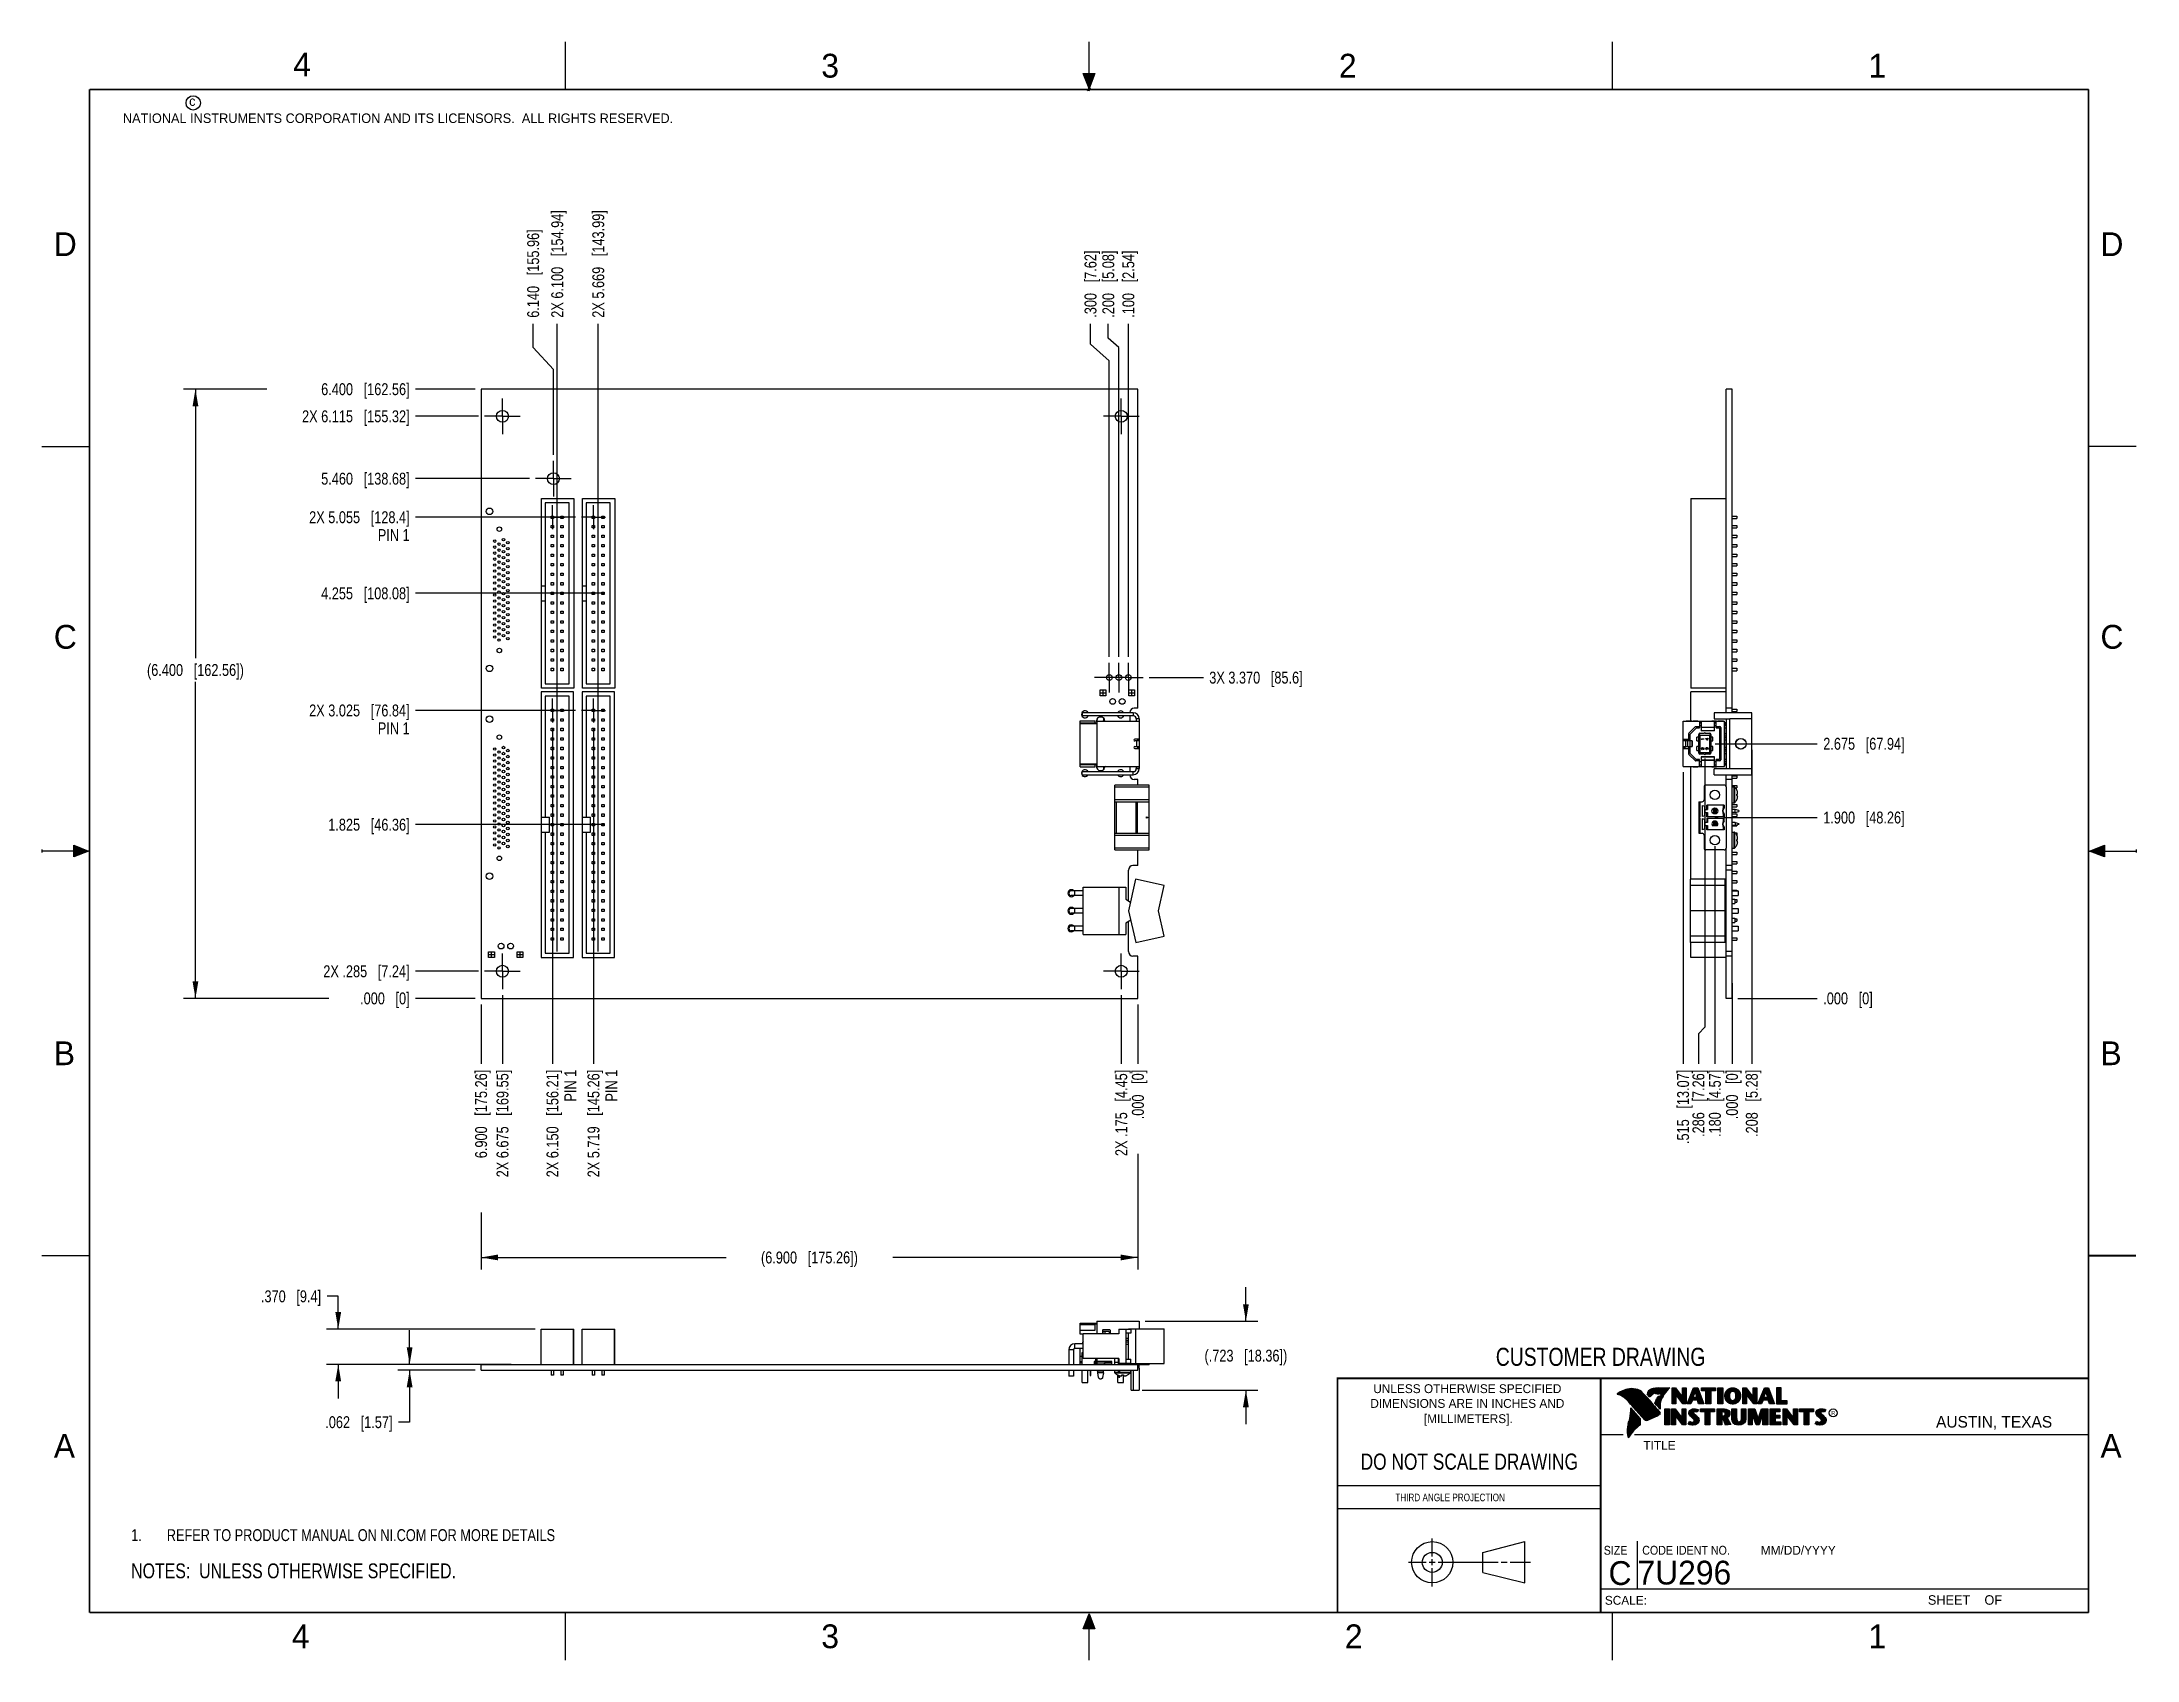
# Model space of a CAD drawing. Header units: inches. Extents: x 0 to 22, y 0 to 17.
import ezdxf

# ---------------------------------------------------------------- set-up
doc = ezdxf.new("R2010")
doc.units = ezdxf.units.IN
doc.header["$LTSCALE"] = 1.21
doc.header["$MEASUREMENT"] = 0
doc.linetypes.add('CENTER', pattern=[0.6, 0.375, -0.075, 0.075, -0.075])
doc.layers.get('0').update_dxf_attribs({"linetype": 'CONTINUOUS'})
for name, color, linetype in [('02___PRT_ALL_AXES', 7, 'CONTINUOUS'), ('03___PRT_ALL_CURVES', 7, 'CONTINUOUS'), ('DEFAULT_1', 7, 'CENTER'), ('DETAIL', 7, 'CONTINUOUS'), ('DIMENSIONS', 7, 'CONTINUOUS')]:
    doc.layers.add(name, color=color, linetype=linetype)
doc.styles.get("Standard").update_dxf_attribs({"font": 'txt', "width": 0.8})
doc.styles.add('TEXTSTYLE_2', font='txt')
doc.styles.add('TEXTSTYLE_3', font='txt', dxfattribs={"width": 0.9})
doc.dimstyles.new('DIMSTYLE_1', dxfattribs={"dimtxt": 0.125, "dimasz": 0.18, "dimexe": 0.125, "dimexo": 0.0625, "dimgap": 0.0625, "dimtad": 0, "dimtih": 1, "dimtoh": 1, "dimdec": 3, "dimzin": 4, "dimdsep": 46, "dimtxsty": 'STANDARD', "dimblk": '_FILLED', "dimblk1": '_FILLED', "dimblk2": '_FILLED', "dimcen": 0.09, "dimadec": 0, "dimazin": 0, "dimtp": 0.001, "dimtm": 0.001, "dimtfac": 1, "dimtdec": 3, "dimtofl": 0, "dimtmove": 0, "dimatfit": 3, "dimldrblk": '_FILLED', "dimfxl": 1, "dimtolj": 1, "dimtzin": 4, "dimarcsym": 0})
doc.dimstyles.new('DIMSTYLE_2', dxfattribs={"dimtxt": 0.125, "dimasz": 0.18, "dimexe": 0.125, "dimexo": 0.0625, "dimgap": 0.03125, "dimtad": 0, "dimtih": 1, "dimtoh": 1, "dimdec": 3, "dimzin": 4, "dimdsep": 46, "dimtxsty": 'STANDARD', "dimblk": '_FILLED', "dimblk1": '_FILLED', "dimblk2": '_FILLED', "dimcen": 0.09, "dimadec": 0, "dimazin": 0, "dimtp": 0.001, "dimtm": 0.001, "dimtfac": 1, "dimtdec": 3, "dimtofl": 0, "dimtmove": 0, "dimatfit": 3, "dimldrblk": '_FILLED', "dimfxl": 1, "dimtolj": 1, "dimtzin": 4, "dimarcsym": 0})

msp = doc.modelspace()

# ---------------------------------------------------------------- texts
at = {"color": 2, "linetype": 'CONTINUOUS', "line_spacing_factor": 0.9}
for s, insert, char_height, width, attachment_point, style in [('4', (2.64, 16.8869), 0.25, 0.25, 1, 'TEXTSTYLE_2'), ('3', (8.1875, 16.875), 0.25, 0.25, 1, 'TEXTSTYLE_2'), ('2', (13.625, 16.875), 0.25, 0.25, 1, 'TEXTSTYLE_2'), ('1', (19.1875, 16.875), 0.25, 0.25, 1, 'TEXTSTYLE_2'), ('c', (1.5463, 16.428), 0.1, 0.1, 1, 'TEXTSTYLE_2'), ('NATIONAL INSTRUMENTS CORPORATION AND ITS LICENSORS.  ALL RIGHTS RESERVED.', (0.851, 16.2482), 0.1, 7.3, 1, 'TEXTSTYLE_2'), ('D', (0.125, 15), 0.25, 0.25, 1, 'TEXTSTYLE_2'), ('D', (21.625, 15), 0.25, 0.25, 1, 'TEXTSTYLE_2'), ('C', (0.125, 10.875), 0.25, 0.25, 1, 'TEXTSTYLE_2'), ('C', (21.625, 10.875), 0.25, 0.25, 1, 'TEXTSTYLE_2'), ('B', (0.125, 6.5), 0.25, 0.25, 1, 'TEXTSTYLE_2'), ('B', (21.625, 6.5), 0.25, 0.25, 1, 'TEXTSTYLE_2'), ('UNLESS OTHERWISE SPECIFIED', (14.9742, 2.8979), 0.093, 2.418, 2, 'TEXTSTYLE_2'), ('DIMENSIONS ARE IN INCHES AND', (14.9742, 2.7431), 0.093, 2.604, 2, 'TEXTSTYLE_2'), ('[MILLIMETERS].', (14.9844, 2.5829), 0.093, 1.302, 2, 'TEXTSTYLE_2'), ('R', (18.7972, 2.6166), 0.0418, 0.041753, 1, 'TEXTSTYLE_2'), ('AUSTIN, TEXAS', (19.898, 2.5642), 0.121576, 1.580488, 1, 'TEXTSTYLE_2'), ('A', (0.125, 2.375), 0.25, 0.25, 1, 'TEXTSTYLE_2'), ('TITLE', (16.8235, 2.303), 0.093, 0.465, 1, 'TEXTSTYLE_2'), ('A', (21.625, 2.375), 0.25, 0.25, 1, 'TEXTSTYLE_2'), ('SIZE', (16.407, 1.2002), 0.093, 0.3348, 1, 'TEXTSTYLE_3'), ('CODE IDENT NO.', (16.8114, 1.2002), 0.093, 1.1718, 1, 'TEXTSTYLE_3'), ('MM/DD/YYYY', (18.0565, 1.2002), 0.093, 0.93, 1, 'TEXTSTYLE_2'), ('SCALE:', (16.4187, 0.6745), 0.093, 0.558, 1, 'TEXTSTYLE_2'), ('SHEET    OF', (19.8121, 0.6815), 0.1, 1.1, 1, 'TEXTSTYLE_2'), ('4', (2.625, 0.375), 0.25, 0.25, 1, 'TEXTSTYLE_2'), ('3', (8.1875, 0.375), 0.25, 0.25, 1, 'TEXTSTYLE_2'), ('2', (13.6875, 0.375), 0.25, 0.25, 1, 'TEXTSTYLE_2'), ('1', (19.1875, 0.375), 0.25, 0.25, 1, 'TEXTSTYLE_2')]:
    msp.add_mtext(s, dxfattribs=dict(at, insert=insert, char_height=char_height, width=width, attachment_point=attachment_point, style=style))
at = {"color": 7, "linetype": 'CONTINUOUS', "attachment_point": 2, "line_spacing_factor": 0.9}
for s, insert, char_height, width in [('CUSTOMER DRAWING', (16.3742, 3.2811), 0.19, 2.432), ('DO NOT SCALE DRAWING', (14.9953, 2.1698), 0.17, 2.72)]:
    msp.add_mtext(s, dxfattribs=dict(at, insert=insert, char_height=char_height, width=width))
at = {"color": 2, "linetype": 'CONTINUOUS', "insert": (14.2178, 1.7486), "char_height": 0.08, "width": 1.408, "attachment_point": 1, "line_spacing_factor": 0.9}
msp.add_mtext('THIRD ANGLE PROJECTION', dxfattribs=at)
at = {"color": 7, "linetype": 'CONTINUOUS', "char_height": 0.25, "line_spacing_factor": 0.9, "style": 'TEXTSTYLE_2'}
for s, insert, width, attachment_point in [('C', (16.5785, 1.0393), 0.25, 2), ('7U296', (16.7614, 1.0441), 1.25, 1)]:
    msp.add_mtext(s, dxfattribs=dict(at, insert=insert, width=width, attachment_point=attachment_point))

# ---------------------------------------------------------------- blocks, each defined once
blk = doc.blocks.new('CUSTOM_NOTE_BL0', base_point=(3.625, 1.312))
at = {"color": 2, "linetype": 'CONTINUOUS', "width": 0.8}
for s, p in [('1.', (0.938, 1.25)), ('REFER TO PRODUCT MANUAL ON NI.COM FOR MORE DETAILS', (1.312, 1.25))]:
    blk.add_text(s, height=0.125, dxfattribs=at).set_placement(p)
blk = doc.blocks.new('_FILLED')
at = {"color": 0, "linetype": 'BYBLOCK'}
blk.add_solid([(0, 0), (-1, 0.17), (-1, -0.17)], dxfattribs=at)
blk = doc.blocks.new('*D0')
at = {"layer": 'DIMENSIONS', "color": 2, "linetype": 'CONTINUOUS'}
for p, q in [((3.113, 3.822), (2.996, 3.822)), ((3.113, 3.477), (3.113, 3.822)), ((5.181, 3.477), (2.988, 3.477)), ((4.931, 3.107), (2.988, 3.107)), ((3.113, 3.107), (3.113, 2.747))]:
    blk.add_line(p, q, dxfattribs=at)
at = {"layer": 'DIMENSIONS', "color": 2, "linetype": 'CONTINUOUS', "xscale": 0.18, "yscale": 0.18, "zscale": 0.18}
for p, rotation in [((3.113, 3.477), 270), ((3.113, 3.107), 90)]:
    blk.add_blockref('_FILLED', p, dxfattribs=dict(at, rotation=rotation))
at = {"layer": 'DIMENSIONS', "color": 2, "linetype": 'CONTINUOUS', "insert": (2.933, 3.884), "char_height": 0.125, "width": 1.025, "attachment_point": 3, "line_spacing_factor": 0.9}
blk.add_mtext('.370{\\Ftxt.shx;\\W1.000000;\\H0.125000; }[9.4]', dxfattribs=at)
blk = doc.blocks.new('*D1')
at = {"layer": 'DIMENSIONS', "color": 2, "linetype": 'CONTINUOUS'}
for p, q in [((3.863, 3.107), (3.863, 3.467)), ((4.551, 3.107), (3.738, 3.107)), ((4.551, 3.045), (3.738, 3.045)), ((3.863, 3.045), (3.863, 2.499)), ((3.863, 2.499), (3.746, 2.499))]:
    blk.add_line(p, q, dxfattribs=at)
at = {"layer": 'DIMENSIONS', "color": 2, "linetype": 'CONTINUOUS', "xscale": 0.18, "yscale": 0.18, "zscale": 0.18}
for p, rotation in [((3.863, 3.107), 270), ((3.863, 3.045), 90)]:
    blk.add_blockref('_FILLED', p, dxfattribs=dict(at, rotation=rotation))
at = {"layer": 'DIMENSIONS', "color": 2, "linetype": 'CONTINUOUS', "insert": (3.683, 2.562), "char_height": 0.125, "width": 1.125, "attachment_point": 3, "line_spacing_factor": 0.9}
blk.add_mtext('.062{\\Ftxt.shx;\\W1.000000;\\H0.125000; }[1.57]', dxfattribs=at)
blk = doc.blocks.new('*D2')
at = {"layer": 'DIMENSIONS', "color": 2, "linetype": 'CONTINUOUS'}
for p, q in [((12.648, 3.559), (12.648, 3.919)), ((11.589, 3.559), (12.773, 3.559)), ((11.559, 2.837), (12.773, 2.837)), ((12.648, 2.837), (12.648, 2.477))]:
    blk.add_line(p, q, dxfattribs=at)
at = {"layer": 'DIMENSIONS', "color": 2, "linetype": 'CONTINUOUS', "xscale": 0.18, "yscale": 0.18, "zscale": 0.18}
for p, rotation in [((12.648, 3.559), 270), ((12.648, 2.837), 90)]:
    blk.add_blockref('_FILLED', p, dxfattribs=dict(at, rotation=rotation))
at = {"layer": 'DIMENSIONS', "color": 2, "linetype": 'CONTINUOUS', "insert": (12.648, 3.261), "char_height": 0.125, "width": 1.425, "attachment_point": 2, "line_spacing_factor": 0.9}
blk.add_mtext('(.723{\\Ftxt.shx;\\W1.000000;\\H0.125000; }[18.36])', dxfattribs=at)
blk = doc.blocks.new('*D3')
at = {"layer": 'DIMENSIONS', "color": 2, "linetype": 'CONTINUOUS'}
blk.add_line((17.579, 9.626), (18.65, 9.626), dxfattribs=at)
at = {"layer": 'DIMENSIONS', "color": 2, "linetype": 'CONTINUOUS', "insert": (18.713, 9.689), "char_height": 0.125, "width": 1.325, "attachment_point": 1, "line_spacing_factor": 0.9}
blk.add_mtext('2.675{\\Ftxt.shx;\\W1.000000;\\H0.125000; }[67.94]', dxfattribs=at)
blk = doc.blocks.new('*D4')
at = {"layer": 'DIMENSIONS', "color": 2, "linetype": 'CONTINUOUS'}
blk.add_line((17.817, 6.952), (18.65, 6.952), dxfattribs=at)
at = {"layer": 'DIMENSIONS', "color": 2, "linetype": 'CONTINUOUS', "insert": (18.713, 7.014), "char_height": 0.125, "width": 0.825, "attachment_point": 1, "line_spacing_factor": 0.9}
blk.add_mtext('.000{\\Ftxt.shx;\\W1.000000;\\H0.125000; }[0]', dxfattribs=at)
blk = doc.blocks.new('*D5')
at = {"layer": 'DIMENSIONS', "color": 2, "linetype": 'CONTINUOUS'}
blk.add_line((17.665, 8.852), (18.65, 8.852), dxfattribs=at)
at = {"layer": 'DIMENSIONS', "color": 2, "linetype": 'CONTINUOUS', "insert": (18.713, 8.914), "char_height": 0.125, "width": 1.325, "attachment_point": 1, "line_spacing_factor": 0.9}
blk.add_mtext('1.900{\\Ftxt.shx;\\W1.000000;\\H0.125000; }[48.26]', dxfattribs=at)
blk = doc.blocks.new('*D6')
at = {"layer": 'DIMENSIONS', "color": 2, "linetype": 'CONTINUOUS'}
blk.add_line((17.963, 9.564), (17.963, 6.264), dxfattribs=at)
at = {"layer": 'DIMENSIONS', "color": 2, "linetype": 'CONTINUOUS', "insert": (17.9, 6.202), "char_height": 0.125, "width": 1.125, "attachment_point": 3, "rotation": 90, "line_spacing_factor": 0.9}
blk.add_mtext('.208{\\Ftxt.shx;\\W1.000000;\\H0.125000; }[5.28]', dxfattribs=at)
blk = doc.blocks.new('*D7')
at = {"layer": 'DIMENSIONS', "color": 2, "linetype": 'CONTINUOUS'}
blk.add_line((17.755, 7.111), (17.755, 6.264), dxfattribs=at)
at = {"layer": 'DIMENSIONS', "color": 2, "linetype": 'CONTINUOUS', "insert": (17.692, 6.202), "char_height": 0.125, "width": 0.825, "attachment_point": 3, "rotation": 90, "line_spacing_factor": 0.9}
blk.add_mtext('.000{\\Ftxt.shx;\\W1.000000;\\H0.125000; }[0]', dxfattribs=at)
blk = doc.blocks.new('*D8')
at = {"layer": 'DIMENSIONS', "color": 2, "linetype": 'CONTINUOUS'}
for p, q in [((17.469, 9.473), (17.469, 6.648)), ((17.469, 6.648), (17.402, 6.579)), ((17.402, 6.579), (17.402, 6.264))]:
    blk.add_line(p, q, dxfattribs=at)
at = {"layer": 'DIMENSIONS', "color": 2, "linetype": 'CONTINUOUS', "insert": (17.339, 6.202), "char_height": 0.125, "width": 1.125, "attachment_point": 3, "rotation": 90, "line_spacing_factor": 0.9}
blk.add_mtext('.286{\\Ftxt.shx;\\W1.000000;\\H0.125000; }[7.26]', dxfattribs=at)
blk = doc.blocks.new('*D9')
at = {"layer": 'DIMENSIONS', "color": 2, "linetype": 'CONTINUOUS'}
blk.add_line((17.575, 8.551), (17.575, 6.264), dxfattribs=at)
at = {"layer": 'DIMENSIONS', "color": 2, "linetype": 'CONTINUOUS', "insert": (17.512, 6.202), "char_height": 0.125, "width": 1.125, "attachment_point": 3, "rotation": 90, "line_spacing_factor": 0.9}
blk.add_mtext('.180{\\Ftxt.shx;\\W1.000000;\\H0.125000; }[4.57]', dxfattribs=at)
blk = doc.blocks.new('*D10')
at = {"layer": 'DIMENSIONS', "color": 2, "linetype": 'CONTINUOUS'}
blk.add_line((17.24, 9.327), (17.24, 6.264), dxfattribs=at)
at = {"layer": 'DIMENSIONS', "color": 2, "linetype": 'CONTINUOUS', "insert": (17.178, 6.202), "char_height": 0.125, "width": 1.225, "attachment_point": 3, "rotation": 90, "line_spacing_factor": 0.9}
blk.add_mtext('.515{\\Ftxt.shx;\\W1.000000;\\H0.125000; }[13.07]', dxfattribs=at)
blk = doc.blocks.new('*D11')
at = {"layer": 'DIMENSIONS', "color": 2, "linetype": 'CONTINUOUS'}
blk.add_line((4.588, 7.237), (3.926, 7.237), dxfattribs=at)
at = {"layer": 'DIMENSIONS', "color": 2, "linetype": 'CONTINUOUS', "insert": (3.863, 7.299), "char_height": 0.125, "width": 1.425, "attachment_point": 3, "line_spacing_factor": 0.9}
blk.add_mtext('2X .285{\\Ftxt.shx;\\W1.000000;\\H0.125000; }[7.24]', dxfattribs=at)
blk = doc.blocks.new('*D12')
at = {"layer": 'DIMENSIONS', "color": 2, "linetype": 'CONTINUOUS'}
blk.add_line((4.551, 6.952), (3.926, 6.952), dxfattribs=at)
at = {"layer": 'DIMENSIONS', "color": 2, "linetype": 'CONTINUOUS', "insert": (3.863, 7.014), "char_height": 0.125, "width": 0.825, "attachment_point": 3, "line_spacing_factor": 0.9}
blk.add_mtext('.000{\\Ftxt.shx;\\W1.000000;\\H0.125000; }[0]', dxfattribs=at)
blk = doc.blocks.new('*D13')
at = {"layer": 'DIMENSIONS', "color": 2, "linetype": 'CONTINUOUS'}
blk.add_line((4.588, 13.067), (3.926, 13.067), dxfattribs=at)
at = {"layer": 'DIMENSIONS', "color": 2, "linetype": 'CONTINUOUS', "insert": (3.863, 13.129), "char_height": 0.125, "width": 1.725, "attachment_point": 3, "line_spacing_factor": 0.9}
blk.add_mtext('2X 6.115{\\Ftxt.shx;\\W1.000000;\\H0.125000; }[155.32]', dxfattribs=at)
blk = doc.blocks.new('*D14')
at = {"layer": 'DIMENSIONS', "color": 2, "linetype": 'CONTINUOUS'}
blk.add_line((4.551, 13.352), (3.926, 13.352), dxfattribs=at)
at = {"layer": 'DIMENSIONS', "color": 2, "linetype": 'CONTINUOUS', "insert": (3.863, 13.414), "char_height": 0.125, "width": 1.425, "attachment_point": 3, "line_spacing_factor": 0.9}
blk.add_mtext('6.400{\\Ftxt.shx;\\W1.000000;\\H0.125000; }[162.56]', dxfattribs=at)
blk = doc.blocks.new('*D15')
at = {"layer": 'DIMENSIONS', "color": 2, "linetype": 'CONTINUOUS'}
blk.add_line((5.123, 12.412), (3.926, 12.412), dxfattribs=at)
at = {"layer": 'DIMENSIONS', "color": 2, "linetype": 'CONTINUOUS', "insert": (3.863, 12.474), "char_height": 0.125, "width": 1.425, "attachment_point": 3, "line_spacing_factor": 0.9}
blk.add_mtext('5.460{\\Ftxt.shx;\\W1.000000;\\H0.125000; }[138.68]', dxfattribs=at)
blk = doc.blocks.new('*D16')
at = {"layer": 'DIMENSIONS', "color": 2, "linetype": 'CONTINUOUS'}
blk.add_line((5.476, 11.207), (3.926, 11.207), dxfattribs=at)
at = {"layer": 'DIMENSIONS', "color": 2, "linetype": 'CONTINUOUS', "insert": (3.863, 11.269), "char_height": 0.125, "width": 1.425, "attachment_point": 3, "line_spacing_factor": 0.9}
blk.add_mtext('4.255{\\Ftxt.shx;\\W1.000000;\\H0.125000; }[108.08]', dxfattribs=at)
blk = doc.blocks.new('*D17')
at = {"layer": 'DIMENSIONS', "color": 2, "linetype": 'CONTINUOUS'}
blk.add_line((5.907, 11.207), (3.926, 11.207), dxfattribs=at)
at = {"layer": 'DIMENSIONS', "color": 2, "linetype": 'CONTINUOUS', "insert": (3.863, 11.269), "char_height": 0.125, "width": 1.425, "attachment_point": 3, "line_spacing_factor": 0.9}
blk.add_mtext('4.255{\\Ftxt.shx;\\W1.000000;\\H0.125000; }[108.08]', dxfattribs=at)
blk = doc.blocks.new('*D18')
at = {"layer": 'DIMENSIONS', "color": 2, "linetype": 'CONTINUOUS'}
blk.add_line((5.907, 8.777), (3.926, 8.777), dxfattribs=at)
at = {"layer": 'DIMENSIONS', "color": 2, "linetype": 'CONTINUOUS', "insert": (3.863, 8.839), "char_height": 0.125, "width": 1.325, "attachment_point": 3, "line_spacing_factor": 0.9}
blk.add_mtext('1.825{\\Ftxt.shx;\\W1.000000;\\H0.125000; }[46.36]', dxfattribs=at)
blk = doc.blocks.new('*D19')
at = {"layer": 'DIMENSIONS', "color": 2, "linetype": 'CONTINUOUS'}
blk.add_line((5.476, 8.777), (3.926, 8.777), dxfattribs=at)
at = {"layer": 'DIMENSIONS', "color": 2, "linetype": 'CONTINUOUS', "insert": (3.863, 8.839), "char_height": 0.125, "width": 1.325, "attachment_point": 3, "line_spacing_factor": 0.9}
blk.add_mtext('1.825{\\Ftxt.shx;\\W1.000000;\\H0.125000; }[46.36]', dxfattribs=at)
blk = doc.blocks.new('*D20')
at = {"layer": 'DIMENSIONS', "color": 2, "linetype": 'CONTINUOUS'}
blk.add_line((5.607, 12.007), (3.926, 12.007), dxfattribs=at)
at = {"layer": 'DIMENSIONS', "color": 2, "linetype": 'CONTINUOUS', "insert": (3.863, 12.069), "char_height": 0.125, "width": 1.625, "attachment_point": 3, "line_spacing_factor": 0.9}
blk.add_mtext('2X 5.055{\\Ftxt.shx;\\W1.000000;\\H0.125000; }[128.4]\\PPIN 1', dxfattribs=at)
blk = doc.blocks.new('*D21')
at = {"layer": 'DIMENSIONS', "color": 2, "linetype": 'CONTINUOUS'}
blk.add_line((5.607, 9.977), (3.926, 9.977), dxfattribs=at)
at = {"layer": 'DIMENSIONS', "color": 2, "linetype": 'CONTINUOUS', "insert": (3.863, 10.039), "char_height": 0.125, "width": 1.625, "attachment_point": 3, "line_spacing_factor": 0.9}
blk.add_mtext('2X 3.025{\\Ftxt.shx;\\W1.000000;\\H0.125000; }[76.84]\\PPIN 1', dxfattribs=at)
blk = doc.blocks.new('*D22')
at = {"layer": 'DIMENSIONS', "color": 2, "linetype": 'CONTINUOUS'}
blk.add_line((11.631, 10.322), (12.201, 10.322), dxfattribs=at)
at = {"layer": 'DIMENSIONS', "color": 2, "linetype": 'CONTINUOUS', "insert": (12.263, 10.384), "char_height": 0.125, "width": 1.525, "attachment_point": 1, "line_spacing_factor": 0.9}
blk.add_mtext('3X 3.370{\\Ftxt.shx;\\W1.000000;\\H0.125000; }[85.6]', dxfattribs=at)
blk = doc.blocks.new('*D23')
at = {"layer": 'DIMENSIONS', "color": 2, "linetype": 'CONTINUOUS'}
blk.add_line((11.338, 6.987), (11.338, 6.264), dxfattribs=at)
at = {"layer": 'DIMENSIONS', "color": 2, "linetype": 'CONTINUOUS', "insert": (11.276, 6.202), "char_height": 0.125, "width": 1.425, "attachment_point": 3, "rotation": 90, "line_spacing_factor": 0.9}
blk.add_mtext('2X .175{\\Ftxt.shx;\\W1.000000;\\H0.125000; }[4.45]', dxfattribs=at)
blk = doc.blocks.new('*D24')
at = {"layer": 'DIMENSIONS', "color": 2, "linetype": 'CONTINUOUS'}
blk.add_line((11.513, 6.889), (11.513, 6.264), dxfattribs=at)
at = {"layer": 'DIMENSIONS', "color": 2, "linetype": 'CONTINUOUS', "insert": (11.451, 6.202), "char_height": 0.125, "width": 0.825, "attachment_point": 3, "rotation": 90, "line_spacing_factor": 0.9}
blk.add_mtext('.000{\\Ftxt.shx;\\W1.000000;\\H0.125000; }[0]', dxfattribs=at)
blk = doc.blocks.new('*D25')
at = {"layer": 'DIMENSIONS', "color": 2, "linetype": 'CONTINUOUS'}
blk.add_line((4.838, 6.987), (4.838, 6.264), dxfattribs=at)
at = {"layer": 'DIMENSIONS', "color": 2, "linetype": 'CONTINUOUS', "insert": (4.776, 6.202), "char_height": 0.125, "width": 1.725, "attachment_point": 3, "rotation": 90, "line_spacing_factor": 0.9}
blk.add_mtext('2X 6.675{\\Ftxt.shx;\\W1.000000;\\H0.125000; }[169.55]', dxfattribs=at)
blk = doc.blocks.new('*D26')
at = {"layer": 'DIMENSIONS', "color": 2, "linetype": 'CONTINUOUS'}
blk.add_line((4.613, 6.889), (4.613, 6.264), dxfattribs=at)
at = {"layer": 'DIMENSIONS', "color": 2, "linetype": 'CONTINUOUS', "insert": (4.551, 6.202), "char_height": 0.125, "width": 1.425, "attachment_point": 3, "rotation": 90, "line_spacing_factor": 0.9}
blk.add_mtext('6.900{\\Ftxt.shx;\\W1.000000;\\H0.125000; }[175.26]', dxfattribs=at)
blk = doc.blocks.new('*D27')
at = {"layer": 'DIMENSIONS', "color": 2, "linetype": 'CONTINUOUS'}
blk.add_line((5.794, 9.789), (5.794, 6.264), dxfattribs=at)
at = {"layer": 'DIMENSIONS', "color": 2, "linetype": 'CONTINUOUS', "insert": (5.732, 6.202), "char_height": 0.125, "width": 1.725, "attachment_point": 3, "rotation": 90, "line_spacing_factor": 0.9}
blk.add_mtext('2X 5.719{\\Ftxt.shx;\\W1.000000;\\H0.125000; }[145.26]\\PPIN 1', dxfattribs=at)
blk = doc.blocks.new('*D28')
at = {"layer": 'DIMENSIONS', "color": 2, "linetype": 'CONTINUOUS'}
blk.add_line((5.363, 9.789), (5.363, 6.264), dxfattribs=at)
at = {"layer": 'DIMENSIONS', "color": 2, "linetype": 'CONTINUOUS', "insert": (5.301, 6.202), "char_height": 0.125, "width": 1.725, "attachment_point": 3, "rotation": 90, "line_spacing_factor": 0.9}
blk.add_mtext('2X 6.150{\\Ftxt.shx;\\W1.000000;\\H0.125000; }[156.21]\\PPIN 1', dxfattribs=at)
blk = doc.blocks.new('*D29')
at = {"layer": 'DIMENSIONS', "color": 2, "linetype": 'CONTINUOUS'}
blk.add_line((5.413, 7.444), (5.413, 14.039), dxfattribs=at)
at = {"layer": 'DIMENSIONS', "color": 2, "linetype": 'CONTINUOUS', "insert": (5.351, 14.102), "char_height": 0.125, "width": 1.725, "attachment_point": 1, "rotation": 90, "line_spacing_factor": 0.9}
blk.add_mtext('2X 6.100{\\Ftxt.shx;\\W1.000000;\\H0.125000; }[154.94]', dxfattribs=at)
blk = doc.blocks.new('*D30')
at = {"layer": 'DIMENSIONS', "color": 2, "linetype": 'CONTINUOUS'}
blk.add_line((5.844, 7.444), (5.844, 14.039), dxfattribs=at)
at = {"layer": 'DIMENSIONS', "color": 2, "linetype": 'CONTINUOUS', "insert": (5.782, 14.102), "char_height": 0.125, "width": 1.725, "attachment_point": 1, "rotation": 90, "line_spacing_factor": 0.9}
blk.add_mtext('2X 5.669{\\Ftxt.shx;\\W1.000000;\\H0.125000; }[143.99]', dxfattribs=at)
blk = doc.blocks.new('*D31')
at = {"layer": 'DIMENSIONS', "color": 2, "linetype": 'CONTINUOUS'}
blk.add_line((11.413, 10.539), (11.413, 14.039), dxfattribs=at)
at = {"layer": 'DIMENSIONS', "color": 2, "linetype": 'CONTINUOUS', "insert": (11.351, 14.102), "char_height": 0.125, "width": 1.125, "attachment_point": 1, "rotation": 90, "line_spacing_factor": 0.9}
blk.add_mtext('.100{\\Ftxt.shx;\\W1.000000;\\H0.125000; }[2.54]', dxfattribs=at)
blk = doc.blocks.new('*D32')
at = {"layer": 'DIMENSIONS', "color": 2, "linetype": 'CONTINUOUS'}
for p, q in [((11.202, 13.887), (11.202, 14.039)), ((11.313, 13.79), (11.202, 13.887)), ((11.313, 10.539), (11.313, 13.79))]:
    blk.add_line(p, q, dxfattribs=at)
at = {"layer": 'DIMENSIONS', "color": 2, "linetype": 'CONTINUOUS', "insert": (11.14, 14.102), "char_height": 0.125, "width": 1.125, "attachment_point": 1, "rotation": 90, "line_spacing_factor": 0.9}
blk.add_mtext('.200{\\Ftxt.shx;\\W1.000000;\\H0.125000; }[5.08]', dxfattribs=at)
blk = doc.blocks.new('*D33')
at = {"layer": 'DIMENSIONS', "color": 2, "linetype": 'CONTINUOUS'}
for p, q in [((11.016, 13.823), (11.016, 14.039)), ((11.213, 13.65), (11.016, 13.823)), ((11.213, 10.539), (11.213, 13.65))]:
    blk.add_line(p, q, dxfattribs=at)
at = {"layer": 'DIMENSIONS', "color": 2, "linetype": 'CONTINUOUS', "insert": (10.953, 14.102), "char_height": 0.125, "width": 1.125, "attachment_point": 1, "rotation": 90, "line_spacing_factor": 0.9}
blk.add_mtext('.300{\\Ftxt.shx;\\W1.000000;\\H0.125000; }[7.62]', dxfattribs=at)
blk = doc.blocks.new('*D34')
at = {"layer": 'DIMENSIONS', "color": 2, "linetype": 'CONTINUOUS'}
for p, q in [((5.16, 13.79), (5.16, 14.039)), ((5.373, 13.558), (5.16, 13.79)), ((5.373, 12.662), (5.373, 13.558))]:
    blk.add_line(p, q, dxfattribs=at)
at = {"layer": 'DIMENSIONS', "color": 2, "linetype": 'CONTINUOUS', "insert": (5.098, 14.102), "char_height": 0.125, "width": 1.425, "attachment_point": 1, "rotation": 90, "line_spacing_factor": 0.9}
blk.add_mtext('6.140{\\Ftxt.shx;\\W1.000000;\\H0.125000; }[155.96]', dxfattribs=at)
blk = doc.blocks.new('*D35')
at = {"layer": 'DIMENSIONS', "color": 2, "linetype": 'CONTINUOUS'}
for p, q in [((11.513, 5.319), (11.513, 4.105)), ((4.613, 4.702), (4.613, 4.105)), ((4.613, 4.23), (7.188, 4.23)), ((11.513, 4.23), (8.938, 4.23))]:
    blk.add_line(p, q, dxfattribs=at)
at = {"layer": 'DIMENSIONS', "color": 2, "linetype": 'CONTINUOUS', "xscale": 0.18, "yscale": 0.18, "zscale": 0.18, "rotation": 180}
blk.add_blockref('_FILLED', (4.613, 4.23), dxfattribs=at)
at = {"layer": 'DIMENSIONS', "color": 2, "linetype": 'CONTINUOUS', "xscale": 0.18, "yscale": 0.18, "zscale": 0.18}
blk.add_blockref('_FILLED', (11.513, 4.23), dxfattribs=at)
at = {"layer": 'DIMENSIONS', "color": 2, "linetype": 'CONTINUOUS', "insert": (8.063, 4.292), "char_height": 0.125, "width": 1.625, "attachment_point": 2, "line_spacing_factor": 0.9}
blk.add_mtext('(6.900{\\Ftxt.shx;\\W1.000000;\\H0.125000; }[175.26])', dxfattribs=at)
blk = doc.blocks.new('*D36')
at = {"layer": 'DIMENSIONS', "color": 2, "linetype": 'CONTINUOUS'}
for p, q in [((2.363, 13.352), (1.488, 13.352)), ((1.613, 13.352), (1.613, 10.526)), ((1.613, 6.952), (1.613, 10.276)), ((3.013, 6.952), (1.488, 6.952))]:
    blk.add_line(p, q, dxfattribs=at)
at = {"layer": 'DIMENSIONS', "color": 2, "linetype": 'CONTINUOUS', "xscale": 0.18, "yscale": 0.18, "zscale": 0.18}
for p, rotation in [((1.613, 13.352), 90), ((1.613, 6.952), 270)]:
    blk.add_blockref('_FILLED', p, dxfattribs=dict(at, rotation=rotation))
at = {"layer": 'DIMENSIONS', "color": 2, "linetype": 'CONTINUOUS', "insert": (1.613, 10.464), "char_height": 0.125, "width": 1.625, "attachment_point": 2, "line_spacing_factor": 0.9}
blk.add_mtext('(6.400{\\Ftxt.shx;\\W1.000000;\\H0.125000; }[162.56])', dxfattribs=at)
blk = doc.blocks.new('NOTES_HEADER_BL1', base_point=(3.1215, 0.9375))
at = {"layer": 'DETAIL', "color": 2, "linetype": 'CONTINUOUS', "width": 0.8}
blk.add_text('NOTES:  UNLESS OTHERWISE SPECIFIED.', height=0.156, dxfattribs=at).set_placement((0.9375, 0.8595))

# ---------------------------------------------------------------- dimensions: what is measured, and where the dimension line sits
at = {"layer": 'DIMENSIONS', "color": 2, "linetype": 'CONTINUOUS'}
for feature_location, offset, dtype, origin, text, picture, middle in [((5.4132, 7.4441), (0, 6.595), 1, (11.5132, 7.3816), '2X <>', '*D29', (5.4132, 14.9641)), ((5.8442, 7.4441), (0, 6.595), 1, (11.5132, 7.3816), '2X <>', '*D30', (5.8442, 14.9641)), ((4.5882, 13.0666), (-0.6625, 0), 0, (4.6507, 6.9516), '2X <>', '*D13', (3.0007, 13.0666)), ((5.6066, 12.0066), (-1.6809, 0), 0, (5.6691, 6.9516), '2X <>\\PPIN 1', '*D20', (3.0507, 11.8972)), ((11.6307, 10.3216), (0.57, 0), 0, (11.5682, 6.9516), '3X <>', '*D22', (13.0257, 10.3216)), ((5.6066, 9.9766), (-1.6809, 0), 0, (5.6691, 6.9516), '2X <>\\PPIN 1', '*D21', (3.0507, 9.8672)), ((5.3632, 9.789), (0, -3.5249), 1, (11.5132, 9.8515), '2X <>\\PPIN 1', '*D28', (5.4726, 5.3391)), ((5.7942, 9.789), (0, -3.5249), 1, (11.5132, 9.8515), '2X <>\\PPIN 1', '*D27', (5.9036, 5.3391)), ((4.5882, 7.2366), (-0.6625, 0), 0, (4.6132, 6.9516), '2X <>', '*D11', (3.1507, 7.2366)), ((4.8382, 6.9866), (0, -0.7225), 1, (11.5132, 7.0491), '2X <>', '*D25', (4.8382, 5.3391)), ((11.3382, 6.9866), (0, -0.7225), 1, (11.5132, 6.9516), '2X <>', '*D23', (11.3382, 5.4891))]:
    dim = msp.add_ordinate_dim(feature_location=feature_location, offset=offset, dtype=dtype, origin=origin, text=text, dimstyle='DIMSTYLE_2', dxfattribs=at)
    dim.commit()
    dim.dimension.update_dxf_attribs({"geometry": picture, "text_midpoint": middle})
for feature_location, offset, dtype, origin, picture, middle in [((5.3732160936, 12.6615886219), (-0.2129733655, 1.3775), 0, (11.5132160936, 12.5990886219), '*D34', (5.1602427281, 14.8140886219)), ((11.2132160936, 10.5390886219), (-0.1976357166, 3.5), 0, (11.5132160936, 10.4765886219), '*D33', (11.015580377, 14.6640886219)), ((11.3132160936, 10.5390886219), (-0.1107289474, 3.5), 0, (11.5132160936, 10.4765886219), '*D32', (11.2024871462, 14.6640886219)), ((11.4132, 10.5391), (0, 3.5), 1, (11.5132, 10.4766), '*D31', (11.4132, 14.6641)), ((4.5507, 13.3516), (-0.625, 0), 0, (4.6132, 6.9516), '*D14', (3.1507, 13.3516)), ((5.1232, 12.4116), (-1.1975, 0), 0, (5.1857, 6.9516), '*D15', (3.1507, 12.4116)), ((5.4757, 11.2066), (-1.55, 0), 0, (5.5382, 6.9516), '*D16', (3.1507, 11.2066)), ((5.9067, 11.2066), (-1.981, 0), 0, (5.9692, 6.9516), '*D17', (3.1507, 11.2066)), ((17.579, 9.6264), (1.0714, 0), 0, (17.7549, 6.9516), '*D3', (19.3754, 9.6264)), ((17.468895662, 9.4733248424), (-0.0673572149, -3.2092362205), 0, (17.75491141, 9.5358248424), '*D8', (17.4015384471, 5.6390886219)), ((17.9629, 9.5641), (0, -3.3), 1, (17.7549, 7.1739), '*D6', (17.9629, 5.6391)), ((17.2402, 9.3269), (0, -3.0629), 1, (17.7549, 9.3894), '*D10', (17.2402, 5.5891)), ((5.9067, 8.7766), (-1.981, 0), 0, (5.9692, 6.9516), '*D18', (3.2007, 8.7766)), ((5.4757, 8.7766), (-1.55, 0), 0, (5.5382, 6.9516), '*D19', (3.2007, 8.7766)), ((17.6649, 8.8516), (0.9856, 0), 0, (17.6024, 6.9516), '*D5', (19.3754, 8.8516)), ((17.5748, 8.5509), (0, -2.2868), 1, (17.7549, 8.6134), '*D9', (17.5748, 5.6391)), ((17.75491141, 7.1114466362), (0, -0.8473580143), 1, (17.75491141, 7.1739466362), '*D7', (17.75491141, 5.7890886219)), ((4.5507160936, 6.9515886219), (-0.625, 0), 0, (4.6132160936, 6.9515886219), '*D12', (3.4507160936, 6.9515886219)), ((4.6132, 6.8891), (0, -0.625), 1, (11.5132, 6.9516), '*D26', (4.6132, 5.4891)), ((11.5132160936, 6.8890886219), (0, -0.625), 1, (11.5132160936, 6.9515886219), '*D24', (11.5132160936, 5.7890886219)), ((17.81741141, 6.9515886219), (0.833, 0), 0, (17.75491141, 6.9515886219), '*D4', (19.12541141, 6.9515886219))]:
    dim = msp.add_ordinate_dim(feature_location=feature_location, offset=offset, dtype=dtype, origin=origin, dimstyle='DIMSTYLE_2', dxfattribs=at)
    dim.commit()
    dim.dimension.update_dxf_attribs({"geometry": picture, "text_midpoint": middle})
for base, p1, p2, angle, picture, middle in [((1.6132, 6.9516), (2.4257, 13.3516), (3.0756, 6.9516), 270, '*D36', (1.6132, 10.4014)), ((4.6132, 4.2298), (11.5132, 5.3819), (4.6132, 4.7641), 180, '*D35', (8.0632, 4.2298)), ((12.6483, 2.8367), (11.5262, 3.5594), (11.4962, 2.8367), 270, '*D2', (12.6483, 3.1981))]:
    dim = msp.add_linear_dim(base=base, p1=p1, p2=p2, angle=angle, text='(<>)', dimstyle='DIMSTYLE_1', dxfattribs=at)
    dim.commit()
    dim.dimension.update_dxf_attribs({"geometry": picture, "text_midpoint": middle, "dimtype": 160})
for base, p1, p2, picture, middle in [((3.1132, 3.1067), (5.2432, 3.4767), (4.9932, 3.1067), '*D0', (2.4207, 3.822)), ((3.8632, 3.0447), (4.6132, 3.1067), (4.6132, 3.0447), '*D1', (3.1207, 2.4994))]:
    dim = msp.add_linear_dim(base=base, p1=p1, p2=p2, angle=270, dimstyle='DIMSTYLE_1', dxfattribs=at)
    dim.commit()
    dim.dimension.update_dxf_attribs({"geometry": picture, "text_midpoint": middle, "dimtype": 160})

# ---------------------------------------------------------------- hatches: boundary and pattern name
at = {"linetype": 'CONTINUOUS'}
for points in [[(11, 16.51), (10.9375, 16.6663), (11.0625, 16.6663)], [(0.3337, 8.5625), (0.49, 8.5), (0.3337, 8.4375)], [(21.6663, 8.5625), (21.6663, 8.4375), (21.51, 8.5)], [(10.9375, 0.3287), (11, 0.485), (11.0625, 0.3287)]]:
    msp.add_hatch(color=2, dxfattribs=at).paths.add_polyline_path(points)

# ---------------------------------------------------------------- linework, layer by layer
at = {"color": 2, "linetype": 'CONTINUOUS'}
for p, q in [((5.5, 16.5), (5.5, 17)), ((11, 16.485), (11, 17)), ((16.5, 16.5), (16.5, 17)), ((11, 16.51), (10.9375, 16.6663)), ((10.9375, 16.6663), (11.0625, 16.6663)), ((11.015, 16.515), (10.985, 16.485)), ((10.985, 16.485), (11, 16.515)), ((11.0625, 16.6663), (11, 16.51)), ((11, 16.485), (11.015, 16.515)), ((0, 12.75), (0.5, 12.75)), ((22, 12.75), (21.5, 12.75)), ((0, 8.515), (0, 8.485)), ((0.49, 8.5), (0, 8.5)), ((0.3337, 8.4375), (0.3337, 8.5625)), ((0.3337, 8.5625), (0.49, 8.5)), ((0.49, 8.5), (0.3337, 8.4375)), ((21.51, 8.5), (21.6663, 8.5625)), ((21.51, 8.5), (22, 8.5)), ((21.6663, 8.4375), (21.51, 8.5)), ((21.6663, 8.5625), (21.6663, 8.4375)), ((22, 8.515), (22, 8.485)), ((0, 4.25), (0.5, 4.25)), ((16.375, 2.96), (21.5, 2.96)), ((16.5578, 2.796), (16.5578, 2.7989)), ((16.5646, 2.7936), (16.5646, 2.8033)), ((16.5714, 2.7909), (16.5714, 2.8075)), ((16.5782, 2.788), (16.5782, 2.8116)), ((16.5851, 2.7849), (16.5851, 2.8154)), ((16.5919, 2.7815), (16.5919, 2.819)), ((16.5987, 2.7778), (16.5987, 2.8221)), ((16.6055, 2.7738), (16.6055, 2.8249)), ((16.6124, 2.7696), (16.6124, 2.8276)), ((16.6192, 2.765), (16.6192, 2.8301)), ((16.626, 2.7601), (16.626, 2.8325)), ((16.6329, 2.7549), (16.6329, 2.8347)), ((16.6397, 2.7492), (16.6397, 2.8367)), ((16.6465, 2.7431), (16.6465, 2.8386)), ((16.6533, 2.7366), (16.6533, 2.8403)), ((16.6602, 2.7295), (16.6602, 2.8419)), ((16.667, 2.7221), (16.667, 2.8435)), ((16.6738, 2.7146), (16.6738, 2.8449)), ((16.6806, 2.707), (16.6806, 2.8459)), ((16.6875, 2.6995), (16.6875, 2.8467)), ((16.7939, 2.533), (16.6919, 2.6489)), ((16.6943, 2.6918), (16.6943, 2.8472)), ((16.7011, 2.6841), (16.7011, 2.8474)), ((16.708, 2.6764), (16.708, 2.8474)), ((16.7148, 2.6685), (16.7148, 2.847)), ((16.7216, 2.6607), (16.7216, 2.8465)), ((16.7284, 2.6527), (16.7284, 2.8456)), ((16.7353, 2.6447), (16.7353, 2.8445)), ((16.7421, 2.6366), (16.7421, 2.8431)), ((16.7489, 2.6285), (16.7489, 2.8417)), ((16.7557, 2.6204), (16.7557, 2.84)), ((16.7626, 2.6125), (16.7626, 2.8378)), ((16.7694, 2.6046), (16.7694, 2.8352)), ((16.7762, 2.5968), (16.7762, 2.8321)), ((16.7831, 2.5891), (16.7831, 2.8284)), ((16.7899, 2.5815), (16.7899, 2.8242)), ((16.7967, 2.5739), (16.7967, 2.8193)), ((16.8035, 2.5665), (16.8035, 2.8136)), ((16.8104, 2.5591), (16.8104, 2.807)), ((16.8172, 2.5519), (16.8172, 2.7996)), ((16.824, 2.5447), (16.824, 2.7924)), ((16.8308, 2.5375), (16.8308, 2.7853)), ((16.8377, 2.5314), (16.8377, 2.7781)), ((16.8445, 2.5262), (16.8445, 2.7709)), ((16.8513, 2.523), (16.8513, 2.7637)), ((16.8581, 2.5224), (16.8581, 2.7565)), ((16.8864, 2.7664), (16.8632, 2.7937)), ((16.865, 2.5241), (16.865, 2.7493)), ((16.8877, 2.7723), (16.8682, 2.7952)), ((16.8718, 2.791), (16.8718, 2.8085)), ((16.8718, 2.527), (16.8718, 2.7421)), ((16.8786, 2.783), (16.8786, 2.8206)), ((16.8786, 2.5298), (16.8786, 2.7348)), ((16.8855, 2.7749), (16.8855, 2.8281)), ((16.8855, 2.5327), (16.8855, 2.727)), ((16.8923, 2.7747), (16.8923, 2.8335)), ((16.8923, 2.5356), (16.8923, 2.7187)), ((16.8991, 2.7788), (16.8991, 2.8375)), ((16.8991, 2.5385), (16.8991, 2.7104)), ((16.9059, 2.7837), (16.9059, 2.8408)), ((16.9059, 2.5415), (16.9059, 2.7022)), ((16.9128, 2.7896), (16.9128, 2.8436)), ((16.9128, 2.5446), (16.9128, 2.6939)), ((16.9196, 2.7966), (16.9196, 2.8459)), ((16.9196, 2.5477), (16.9196, 2.6856)), ((16.9264, 2.8018), (16.9264, 2.8477)), ((16.9264, 2.5508), (16.9264, 2.6774)), ((16.9332, 2.8053), (16.9332, 2.849)), ((16.9332, 2.554), (16.9332, 2.6691)), ((16.9401, 2.8077), (16.9401, 2.8499)), ((16.9401, 2.5573), (16.9401, 2.6608)), ((16.9616, 2.6797), (16.9434, 2.7005)), ((16.9469, 2.8082), (16.9469, 2.8509)), ((16.9469, 2.5606), (16.9469, 2.6526)), ((16.9653, 2.6828), (16.9492, 2.7013)), ((16.9537, 2.8069), (16.9537, 2.8518)), ((16.9537, 2.696), (16.9537, 2.7109)), ((16.9537, 2.5639), (16.9537, 2.6443)), ((16.9606, 2.8048), (16.9606, 2.8525)), ((16.9606, 2.6882), (16.9606, 2.7266)), ((16.9674, 2.8034), (16.9674, 2.8531)), ((16.9674, 2.6802), (16.9674, 2.7444)), ((16.9742, 2.8027), (16.9742, 2.8536)), ((16.9742, 2.672), (16.9742, 2.7568)), ((16.981, 2.8023), (16.981, 2.854)), ((16.981, 2.664), (16.981, 2.7634)), ((16.9838, 2.8589), (17.0997, 2.8607)), ((16.9839, 2.8541), (17.087, 2.8557)), ((16.9879, 2.802), (16.9879, 2.8542)), ((16.9879, 2.6563), (16.9879, 2.7665)), ((16.999, 2.637), (16.9946, 2.6418)), ((16.9947, 2.8019), (16.9947, 2.8543)), ((16.9947, 2.6748), (16.9947, 2.7683)), ((17.0015, 2.8005), (17.0015, 2.8544)), ((17.0015, 2.7195), (17.0015, 2.7694)), ((17.0083, 2.7963), (17.0083, 2.8545)), ((17.0083, 2.7388), (17.0083, 2.7698)), ((17.0152, 2.755), (17.0152, 2.8546)), ((17.022, 2.7691), (17.022, 2.8547)), ((17.0288, 2.7817), (17.0288, 2.8548)), ((17.0357, 2.7931), (17.0357, 2.8549)), ((17.0425, 2.8035), (17.0425, 2.855)), ((17.0493, 2.8131), (17.0493, 2.8551)), ((17.0561, 2.822), (17.0561, 2.8552)), ((17.063, 2.8303), (17.063, 2.8553)), ((17.0698, 2.8381), (17.0698, 2.8554)), ((17.0766, 2.8454), (17.0766, 2.8555)), ((17.1243, 2.8592), (17.1609, 2.8592)), ((17.1243, 2.6915), (17.1243, 2.8592)), ((17.1637, 2.6915), (17.1243, 2.6915)), ((17.1291, 2.8543), (17.1585, 2.8543)), ((17.1291, 2.6963), (17.1291, 2.8543)), ((17.1589, 2.6963), (17.1291, 2.6963)), ((17.1381, 2.6963), (17.1381, 2.8543)), ((17.1447, 2.6963), (17.1447, 2.8543)), ((17.1514, 2.6963), (17.1514, 2.8543)), ((17.1589, 2.8042), (17.1581, 2.8543)), ((17.1585, 2.8543), (17.2383, 2.7492)), ((17.2418, 2.6963), (17.1589, 2.8042)), ((17.1589, 2.8042), (17.1589, 2.6963)), ((17.1609, 2.8592), (17.2334, 2.7636)), ((17.2395, 2.6915), (17.1637, 2.7899)), ((17.1637, 2.7899), (17.1637, 2.6915)), ((17.1648, 2.7965), (17.1648, 2.8461)), ((17.1714, 2.7879), (17.1714, 2.8373)), ((17.1781, 2.7792), (17.1781, 2.8285)), ((17.1848, 2.7705), (17.1848, 2.8197)), ((17.1915, 2.7618), (17.1915, 2.8109)), ((17.1981, 2.7531), (17.1981, 2.8021)), ((17.2048, 2.7445), (17.2048, 2.7933)), ((17.2115, 2.7358), (17.2115, 2.7845)), ((17.2182, 2.7271), (17.2182, 2.7757)), ((17.2248, 2.7184), (17.2248, 2.7669)), ((17.2315, 2.7098), (17.2315, 2.7581)), ((17.2334, 2.8592), (17.2732, 2.8592)), ((17.2334, 2.7636), (17.2334, 2.8592)), ((17.2382, 2.7011), (17.2383, 2.7492)), ((17.2383, 2.8543), (17.2684, 2.8543)), ((17.2383, 2.7492), (17.2383, 2.8543)), ((17.2732, 2.6915), (17.2395, 2.6915)), ((17.2684, 2.6963), (17.2418, 2.6963)), ((17.2449, 2.6963), (17.2449, 2.8543)), ((17.2515, 2.6963), (17.2515, 2.8543)), ((17.2582, 2.6963), (17.2582, 2.8543)), ((17.2649, 2.6963), (17.2649, 2.8543)), ((17.2684, 2.8543), (17.2684, 2.6963)), ((17.2732, 2.8592), (17.2732, 2.6915)), ((17.2831, 2.6915), (17.3516, 2.8591)), ((17.3228, 2.6915), (17.2831, 2.6915)), ((17.2903, 2.6964), (17.3548, 2.8542)), ((17.3195, 2.6964), (17.2903, 2.6964)), ((17.2983, 2.6964), (17.2983, 2.7158)), ((17.3049, 2.6964), (17.3049, 2.7322)), ((17.3116, 2.6964), (17.3116, 2.7485)), ((17.3183, 2.6964), (17.3183, 2.7648)), ((17.3356, 2.7364), (17.3195, 2.6964)), ((17.3388, 2.7316), (17.3228, 2.6915)), ((17.325, 2.7101), (17.325, 2.7812)), ((17.3316, 2.7267), (17.3316, 2.7975)), ((17.394, 2.7364), (17.3356, 2.7364)), ((17.3383, 2.7364), (17.3383, 2.8138)), ((17.3905, 2.7316), (17.3388, 2.7316)), ((17.3409, 2.7533), (17.3624, 2.8228)), ((17.389, 2.7533), (17.3409, 2.7533)), ((17.345, 2.7666), (17.345, 2.8302)), ((17.345, 2.7364), (17.345, 2.7533)), ((17.3475, 2.7581), (17.3659, 2.8179)), ((17.3827, 2.7581), (17.3475, 2.7581)), ((17.3516, 2.8591), (17.3938, 2.8591)), ((17.3517, 2.7882), (17.3517, 2.8465)), ((17.3517, 2.7364), (17.3517, 2.7533)), ((17.3548, 2.8542), (17.3905, 2.8542)), ((17.3583, 2.8098), (17.3583, 2.8542)), ((17.3583, 2.7364), (17.3583, 2.7533)), ((17.3624, 2.8228), (17.3701, 2.8228)), ((17.365, 2.8228), (17.365, 2.8542)), ((17.365, 2.7364), (17.365, 2.7533)), ((17.3659, 2.8179), (17.3664, 2.8179)), ((17.3664, 2.8179), (17.3827, 2.7581)), ((17.3701, 2.8228), (17.389, 2.7533)), ((17.3717, 2.817), (17.3717, 2.8542)), ((17.3717, 2.7364), (17.3717, 2.7533)), ((17.3784, 2.7925), (17.3784, 2.8542)), ((17.3784, 2.7364), (17.3784, 2.7533)), ((17.385, 2.7679), (17.385, 2.8542)), ((17.385, 2.7364), (17.385, 2.7533)), ((17.3905, 2.8542), (17.4504, 2.6964)), ((17.4039, 2.6915), (17.3905, 2.7316)), ((17.3917, 2.7364), (17.3917, 2.851)), ((17.3938, 2.8591), (17.4574, 2.6915)), ((17.4074, 2.6964), (17.394, 2.7364)), ((17.3984, 2.7232), (17.3984, 2.8334)), ((17.4574, 2.6915), (17.4039, 2.6915)), ((17.4051, 2.7034), (17.4051, 2.8158)), ((17.4504, 2.6964), (17.4074, 2.6964)), ((17.4118, 2.6964), (17.4118, 2.7982)), ((17.4184, 2.6964), (17.4184, 2.7806)), ((17.4251, 2.6964), (17.4251, 2.763)), ((17.4318, 2.6964), (17.4318, 2.7455)), ((17.4327, 2.8591), (17.5802, 2.8591)), ((17.4327, 2.8278), (17.4327, 2.8591)), ((17.481, 2.8278), (17.4327, 2.8278)), ((17.4375, 2.8542), (17.5753, 2.8542)), ((17.4375, 2.8327), (17.4375, 2.8542)), ((17.4859, 2.8327), (17.4375, 2.8327)), ((17.4385, 2.6964), (17.4385, 2.7279)), ((17.4451, 2.8327), (17.4451, 2.8542)), ((17.4451, 2.6964), (17.4451, 2.7103)), ((17.4518, 2.8327), (17.4518, 2.8542)), ((17.4585, 2.8327), (17.4585, 2.8542)), ((17.4652, 2.8327), (17.4652, 2.8542)), ((17.4718, 2.8327), (17.4718, 2.8542)), ((17.4785, 2.8327), (17.4785, 2.8542)), ((17.481, 2.6915), (17.481, 2.8278)), ((17.5318, 2.6915), (17.481, 2.6915)), ((17.4859, 2.8327), (17.4852, 2.8542)), ((17.4859, 2.6964), (17.4859, 2.8327)), ((17.5269, 2.6964), (17.4859, 2.6964)), ((17.4919, 2.6964), (17.4919, 2.8542)), ((17.4985, 2.6964), (17.4985, 2.8542)), ((17.5052, 2.6964), (17.5052, 2.8542)), ((17.5119, 2.6964), (17.5119, 2.8542)), ((17.5186, 2.6964), (17.5186, 2.8542)), ((17.5269, 2.8327), (17.5252, 2.8542)), ((17.5753, 2.8327), (17.5269, 2.8327)), ((17.5269, 2.8327), (17.5269, 2.6964)), ((17.5802, 2.8278), (17.5318, 2.8278)), ((17.5318, 2.8278), (17.5318, 2.6915)), ((17.5319, 2.8327), (17.5319, 2.8542)), ((17.5386, 2.8327), (17.5386, 2.8542)), ((17.5453, 2.8327), (17.5453, 2.8542)), ((17.5519, 2.8327), (17.5519, 2.8542)), ((17.5586, 2.8327), (17.5586, 2.8542)), ((17.5653, 2.8327), (17.5653, 2.8542)), ((17.572, 2.8327), (17.572, 2.8542)), ((17.5753, 2.8542), (17.5753, 2.8327)), ((17.5802, 2.8591), (17.5802, 2.8278)), ((17.6059, 2.8591), (17.6565, 2.8591)), ((17.6059, 2.6915), (17.6059, 2.8591)), ((17.6565, 2.6915), (17.6059, 2.6915)), ((17.6108, 2.8542), (17.6516, 2.8542)), ((17.6108, 2.6964), (17.6108, 2.8542)), ((17.6516, 2.6964), (17.6108, 2.6964)), ((17.6187, 2.6964), (17.6187, 2.8542)), ((17.6254, 2.6964), (17.6254, 2.8542)), ((17.632, 2.6964), (17.632, 2.8542)), ((17.6387, 2.6964), (17.6387, 2.8542)), ((17.6454, 2.6964), (17.6454, 2.8542)), ((17.6516, 2.8542), (17.6516, 2.6964)), ((17.6565, 2.8591), (17.6565, 2.6915)), ((17.6849, 2.7803), (17.6851, 2.7836)), ((17.6849, 2.7769), (17.6849, 2.7803)), ((17.6849, 2.7735), (17.6849, 2.7769)), ((17.6851, 2.7701), (17.6849, 2.7735)), ((17.6851, 2.7836), (17.6853, 2.7869)), ((17.6854, 2.7668), (17.6851, 2.7701)), ((17.6853, 2.7869), (17.6857, 2.7901)), ((17.6859, 2.7634), (17.6854, 2.7668)), ((17.6857, 2.7901), (17.6862, 2.7933)), ((17.6864, 2.76), (17.6859, 2.7634)), ((17.6862, 2.7933), (17.6868, 2.7964)), ((17.687, 2.7567), (17.6864, 2.76)), ((17.6868, 2.7964), (17.6876, 2.7995)), ((17.6878, 2.7535), (17.687, 2.7567)), ((17.6876, 2.7995), (17.6884, 2.8024)), ((17.6886, 2.7503), (17.6878, 2.7535)), ((17.6884, 2.8024), (17.6893, 2.8053)), ((17.6895, 2.7471), (17.6886, 2.7503)), ((17.6893, 2.8053), (17.6904, 2.8081)), ((17.6905, 2.7441), (17.6895, 2.7471)), ((17.6904, 2.8081), (17.6915, 2.8108)), ((17.6905, 2.7441), (17.6904, 2.8081)), ((17.6917, 2.7411), (17.6905, 2.7441)), ((17.6915, 2.8108), (17.6928, 2.8135)), ((17.6929, 2.7383), (17.6917, 2.7411)), ((17.6928, 2.8135), (17.6942, 2.8161)), ((17.6942, 2.7355), (17.6929, 2.7383)), ((17.6942, 2.8161), (17.6957, 2.8186)), ((17.6956, 2.7327), (17.6942, 2.7355)), ((17.6971, 2.7301), (17.6956, 2.7327)), ((17.6957, 2.8186), (17.6973, 2.8211)), ((17.6971, 2.7301), (17.6973, 2.8211)), ((17.6987, 2.7275), (17.6971, 2.7301)), ((17.6973, 2.8211), (17.699, 2.8236)), ((17.7003, 2.725), (17.6987, 2.7275)), ((17.699, 2.8236), (17.7008, 2.826)), ((17.7021, 2.7226), (17.7003, 2.725)), ((17.7008, 2.826), (17.7028, 2.8284)), ((17.704, 2.7203), (17.7021, 2.7226)), ((17.7028, 2.8284), (17.7048, 2.8307)), ((17.704, 2.7203), (17.7048, 2.8307)), ((17.706, 2.7181), (17.704, 2.7203)), ((17.7048, 2.8307), (17.707, 2.833)), ((17.708, 2.7159), (17.706, 2.7181)), ((17.707, 2.833), (17.7092, 2.8351)), ((17.7102, 2.7138), (17.708, 2.7159)), ((17.7092, 2.8351), (17.7114, 2.8372)), ((17.7102, 2.7138), (17.7114, 2.8372)), ((17.7124, 2.7119), (17.7102, 2.7138)), ((17.7114, 2.8372), (17.7138, 2.8392)), ((17.7147, 2.71), (17.7124, 2.7119)), ((17.7138, 2.8392), (17.7162, 2.841)), ((17.717, 2.7082), (17.7147, 2.71)), ((17.7162, 2.841), (17.7186, 2.8427)), ((17.717, 2.7082), (17.7186, 2.8427)), ((17.7195, 2.7066), (17.717, 2.7082)), ((17.7186, 2.8427), (17.721, 2.8444)), ((17.722, 2.705), (17.7195, 2.7066)), ((17.721, 2.8444), (17.7235, 2.8459)), ((17.7246, 2.7036), (17.722, 2.705)), ((17.7235, 2.8459), (17.7261, 2.8472)), ((17.7246, 2.7036), (17.7235, 2.8459)), ((17.7273, 2.7022), (17.7246, 2.7036)), ((17.7261, 2.8472), (17.7287, 2.8485)), ((17.7267, 2.7789), (17.7268, 2.7812)), ((17.7267, 2.7766), (17.7267, 2.7789)), ((17.7267, 2.7743), (17.7267, 2.7766)), ((17.7268, 2.772), (17.7267, 2.7743)), ((17.7268, 2.7812), (17.7269, 2.7835)), ((17.7269, 2.7696), (17.7268, 2.772)), ((17.7269, 2.7835), (17.727, 2.7857)), ((17.727, 2.7673), (17.7269, 2.7696)), ((17.727, 2.7857), (17.7272, 2.7879)), ((17.7272, 2.765), (17.727, 2.7673)), ((17.7272, 2.7879), (17.7274, 2.79)), ((17.7274, 2.7628), (17.7272, 2.765)), ((17.7301, 2.701), (17.7273, 2.7022)), ((17.7274, 2.79), (17.7276, 2.7921)), ((17.7277, 2.7606), (17.7274, 2.7628)), ((17.7276, 2.7921), (17.7279, 2.7941)), ((17.728, 2.7584), (17.7277, 2.7606)), ((17.7279, 2.7941), (17.7282, 2.7961)), ((17.7283, 2.7563), (17.728, 2.7584)), ((17.7282, 2.7961), (17.7286, 2.798)), ((17.7287, 2.7543), (17.7283, 2.7563)), ((17.7286, 2.798), (17.729, 2.7998)), ((17.7287, 2.8485), (17.7314, 2.8497)), ((17.7291, 2.7523), (17.7287, 2.7543)), ((17.729, 2.7998), (17.7294, 2.8016)), ((17.7295, 2.7503), (17.7291, 2.7523)), ((17.7294, 2.8016), (17.7299, 2.8034)), ((17.73, 2.7485), (17.7295, 2.7503)), ((17.7299, 2.8034), (17.7304, 2.8051)), ((17.7306, 2.7466), (17.73, 2.7485)), ((17.7301, 2.701), (17.7305, 2.7469)), ((17.733, 2.6999), (17.7301, 2.701)), ((17.7304, 2.8051), (17.7309, 2.8068)), ((17.7311, 2.7449), (17.7306, 2.7466)), ((17.7309, 2.8068), (17.7316, 2.8085)), ((17.731, 2.807), (17.7314, 2.8497)), ((17.7318, 2.7431), (17.7311, 2.7449)), ((17.7314, 2.8497), (17.7342, 2.8508)), ((17.7316, 2.8085), (17.7322, 2.8101)), ((17.7324, 2.7414), (17.7318, 2.7431)), ((17.7322, 2.8101), (17.7329, 2.8117)), ((17.7331, 2.7398), (17.7324, 2.7414)), ((17.7329, 2.8117), (17.7337, 2.8133)), ((17.736, 2.6989), (17.733, 2.6999)), ((17.7339, 2.7382), (17.7331, 2.7398)), ((17.7337, 2.8133), (17.7345, 2.8149)), ((17.7347, 2.7366), (17.7339, 2.7382)), ((17.7342, 2.8508), (17.737, 2.8517)), ((17.7345, 2.8149), (17.7354, 2.8164)), ((17.7355, 2.7351), (17.7347, 2.7366)), ((17.7354, 2.8164), (17.7364, 2.8178)), ((17.7365, 2.7337), (17.7355, 2.7351)), ((17.7391, 2.698), (17.736, 2.6989)), ((17.7364, 2.8178), (17.7374, 2.8192)), ((17.7374, 2.7323), (17.7365, 2.7337)), ((17.737, 2.8517), (17.7399, 2.8526)), ((17.7374, 2.8193), (17.737, 2.8517)), ((17.7374, 2.8192), (17.7384, 2.8206)), ((17.7385, 2.7309), (17.7374, 2.7323)), ((17.7384, 2.8206), (17.7395, 2.8218)), ((17.7388, 2.698), (17.7384, 2.7309)), ((17.7396, 2.7296), (17.7385, 2.7309)), ((17.7423, 2.6972), (17.7391, 2.698)), ((17.7395, 2.8218), (17.7407, 2.823)), ((17.7408, 2.7283), (17.7396, 2.7296)), ((17.7399, 2.8526), (17.7429, 2.8534)), ((17.7407, 2.823), (17.742, 2.8241)), ((17.742, 2.7272), (17.7408, 2.7283)), ((17.742, 2.8241), (17.7432, 2.8252)), ((17.7433, 2.7261), (17.742, 2.7272)), ((17.7456, 2.6966), (17.7423, 2.6972)), ((17.7429, 2.8534), (17.7459, 2.8541)), ((17.7432, 2.8252), (17.7446, 2.8261)), ((17.7446, 2.725), (17.7433, 2.7261)), ((17.7446, 2.8261), (17.746, 2.827)), ((17.746, 2.7241), (17.7446, 2.725)), ((17.7455, 2.8267), (17.7455, 2.854)), ((17.7455, 2.6966), (17.7455, 2.7244)), ((17.7489, 2.696), (17.7456, 2.6966)), ((17.7459, 2.8541), (17.749, 2.8546)), ((17.746, 2.827), (17.7474, 2.8278)), ((17.7475, 2.7232), (17.746, 2.7241)), ((17.7474, 2.8278), (17.7488, 2.8285)), ((17.749, 2.7224), (17.7475, 2.7232)), ((17.7488, 2.8285), (17.7503, 2.8291)), ((17.7523, 2.6956), (17.7489, 2.696)), ((17.749, 2.8546), (17.7522, 2.8551)), ((17.7506, 2.7217), (17.749, 2.7224)), ((17.7503, 2.8291), (17.7519, 2.8297)), ((17.7522, 2.7212), (17.7506, 2.7217)), ((17.7519, 2.8297), (17.7535, 2.8301)), ((17.7522, 2.8551), (17.7553, 2.8554)), ((17.7522, 2.8298), (17.7522, 2.8551)), ((17.7538, 2.7207), (17.7522, 2.7212)), ((17.7522, 2.6956), (17.7522, 2.7212)), ((17.7557, 2.6953), (17.7523, 2.6956)), ((17.7535, 2.8301), (17.7551, 2.8305)), ((17.7555, 2.7203), (17.7538, 2.7207)), ((17.7551, 2.8305), (17.7567, 2.8308)), ((17.7553, 2.8554), (17.7585, 2.8556)), ((17.7572, 2.72), (17.7555, 2.7203)), ((17.7591, 2.6952), (17.7557, 2.6953)), ((17.7567, 2.8308), (17.7584, 2.8311)), ((17.7589, 2.7198), (17.7572, 2.72)), ((17.7584, 2.8311), (17.7601, 2.8312)), ((17.7585, 2.8556), (17.7616, 2.8557)), ((17.7589, 2.8311), (17.7589, 2.8556)), ((17.7606, 2.7197), (17.7589, 2.7198)), ((17.7589, 2.6952), (17.7589, 2.7198)), ((17.7625, 2.6951), (17.7591, 2.6952)), ((17.7601, 2.8312), (17.7618, 2.8312)), ((17.7624, 2.7198), (17.7606, 2.7197)), ((17.7616, 2.8557), (17.7648, 2.8556)), ((17.7618, 2.8312), (17.7636, 2.8311)), ((17.7641, 2.7199), (17.7624, 2.7198)), ((17.7659, 2.6952), (17.7625, 2.6951)), ((17.7636, 2.8311), (17.7653, 2.831)), ((17.7658, 2.7201), (17.7641, 2.7199)), ((17.7648, 2.8556), (17.768, 2.8555)), ((17.7653, 2.831), (17.767, 2.8307)), ((17.7655, 2.6952), (17.7659, 2.7201)), ((17.7675, 2.7204), (17.7658, 2.7201)), ((17.7692, 2.6953), (17.7659, 2.6952)), ((17.767, 2.8307), (17.7686, 2.8304)), ((17.7692, 2.7208), (17.7675, 2.7204)), ((17.7676, 2.8306), (17.768, 2.8555)), ((17.768, 2.8555), (17.7711, 2.8552)), ((17.7686, 2.8304), (17.7703, 2.83)), ((17.7709, 2.7213), (17.7692, 2.7208)), ((17.7724, 2.6956), (17.7692, 2.6953)), ((17.7703, 2.83), (17.7719, 2.8295)), ((17.7725, 2.7218), (17.7709, 2.7213)), ((17.7711, 2.8552), (17.7742, 2.8548)), ((17.7719, 2.8295), (17.7734, 2.8289)), ((17.7722, 2.6956), (17.7725, 2.7218)), ((17.7756, 2.6961), (17.7724, 2.6956)), ((17.7741, 2.7224), (17.7725, 2.7218)), ((17.7734, 2.8289), (17.775, 2.8283)), ((17.7739, 2.8287), (17.7742, 2.8548)), ((17.7756, 2.7231), (17.7741, 2.7224)), ((17.7742, 2.8548), (17.7773, 2.8542)), ((17.775, 2.8283), (17.7764, 2.8276)), ((17.7771, 2.7238), (17.7756, 2.7231)), ((17.7788, 2.6966), (17.7756, 2.6961)), ((17.7764, 2.8276), (17.7778, 2.8268)), ((17.7785, 2.7246), (17.7771, 2.7238)), ((17.7773, 2.8542), (17.7804, 2.8536)), ((17.7778, 2.8268), (17.7792, 2.826)), ((17.7798, 2.7255), (17.7785, 2.7246)), ((17.7819, 2.6972), (17.7788, 2.6966)), ((17.7789, 2.6966), (17.7792, 2.7251)), ((17.7792, 2.826), (17.7805, 2.8251)), ((17.7811, 2.7265), (17.7798, 2.7255)), ((17.7801, 2.8254), (17.7804, 2.8536)), ((17.7804, 2.8536), (17.7834, 2.8528)), ((17.7805, 2.8251), (17.7817, 2.8242)), ((17.7824, 2.7276), (17.7811, 2.7265)), ((17.7817, 2.8242), (17.7829, 2.8232)), ((17.785, 2.698), (17.7819, 2.6972)), ((17.7835, 2.7287), (17.7824, 2.7276)), ((17.7829, 2.8232), (17.784, 2.8221)), ((17.7834, 2.8528), (17.7864, 2.8519)), ((17.7846, 2.7299), (17.7835, 2.7287)), ((17.784, 2.8221), (17.785, 2.821)), ((17.7857, 2.7312), (17.7846, 2.7299)), ((17.785, 2.821), (17.786, 2.8198)), ((17.788, 2.6989), (17.785, 2.698)), ((17.7867, 2.7326), (17.7857, 2.7312)), ((17.786, 2.8198), (17.7869, 2.8186)), ((17.7864, 2.8519), (17.7893, 2.8509)), ((17.7867, 2.8189), (17.7864, 2.8519)), ((17.7876, 2.734), (17.7867, 2.7326)), ((17.7869, 2.8186), (17.7878, 2.8173)), ((17.7884, 2.7354), (17.7876, 2.734)), ((17.788, 2.6989), (17.7876, 2.734)), ((17.7878, 2.8173), (17.7886, 2.816)), ((17.791, 2.7), (17.788, 2.6989)), ((17.7892, 2.7369), (17.7884, 2.7354)), ((17.7886, 2.816), (17.7894, 2.8146)), ((17.79, 2.7385), (17.7892, 2.7369)), ((17.7893, 2.8509), (17.7922, 2.8498)), ((17.7894, 2.8146), (17.7901, 2.8132)), ((17.7907, 2.7401), (17.79, 2.7385)), ((17.7901, 2.8132), (17.7908, 2.8116)), ((17.7914, 2.7417), (17.7907, 2.7401)), ((17.7908, 2.8116), (17.7914, 2.8101)), ((17.7939, 2.7012), (17.791, 2.7)), ((17.7914, 2.8101), (17.7921, 2.8084)), ((17.792, 2.7434), (17.7914, 2.7417)), ((17.7926, 2.7451), (17.792, 2.7434)), ((17.7921, 2.8084), (17.7927, 2.8067)), ((17.7922, 2.8498), (17.795, 2.8486)), ((17.7927, 2.8065), (17.7922, 2.8498)), ((17.7932, 2.7469), (17.7926, 2.7451)), ((17.7927, 2.8067), (17.7932, 2.8048)), ((17.7932, 2.8048), (17.7938, 2.8029)), ((17.7938, 2.7487), (17.7932, 2.7469)), ((17.7939, 2.7012), (17.7934, 2.7475)), ((17.7938, 2.8029), (17.7943, 2.801)), ((17.7943, 2.7506), (17.7938, 2.7487)), ((17.7968, 2.7025), (17.7939, 2.7012)), ((17.7943, 2.801), (17.7948, 2.799)), ((17.7947, 2.7525), (17.7943, 2.7506)), ((17.7952, 2.7545), (17.7947, 2.7525)), ((17.7948, 2.799), (17.7952, 2.7969)), ((17.795, 2.8486), (17.7977, 2.8472)), ((17.7952, 2.7969), (17.7956, 2.7947)), ((17.7956, 2.7565), (17.7952, 2.7545)), ((17.7956, 2.7947), (17.7959, 2.7925)), ((17.7959, 2.7586), (17.7956, 2.7565)), ((17.7959, 2.7925), (17.7962, 2.7903)), ((17.7962, 2.7608), (17.7959, 2.7586)), ((17.7962, 2.7903), (17.7964, 2.7881)), ((17.7965, 2.7629), (17.7962, 2.7608)), ((17.7964, 2.7881), (17.7966, 2.7858)), ((17.7967, 2.7652), (17.7965, 2.7629)), ((17.7966, 2.7858), (17.7968, 2.7835)), ((17.7968, 2.7674), (17.7967, 2.7652)), ((17.7968, 2.7835), (17.7969, 2.7812)), ((17.7969, 2.7697), (17.7968, 2.7674)), ((17.7995, 2.7039), (17.7968, 2.7025)), ((17.7969, 2.7812), (17.797, 2.7789)), ((17.797, 2.7719), (17.7969, 2.7697)), ((17.797, 2.7789), (17.797, 2.7765)), ((17.797, 2.7765), (17.797, 2.7742)), ((17.797, 2.7742), (17.797, 2.7719)), ((17.7977, 2.8472), (17.8004, 2.8458)), ((17.7995, 2.7039), (17.8004, 2.8458)), ((17.8023, 2.7054), (17.7995, 2.7039)), ((17.8004, 2.8458), (17.8031, 2.8443)), ((17.8049, 2.707), (17.8023, 2.7054)), ((17.8031, 2.8443), (17.8056, 2.8426)), ((17.8074, 2.7088), (17.8049, 2.707)), ((17.8056, 2.8426), (17.8081, 2.8409)), ((17.8074, 2.7088), (17.8081, 2.8409)), ((17.8098, 2.7106), (17.8074, 2.7088)), ((17.8081, 2.8409), (17.8105, 2.839)), ((17.8121, 2.7125), (17.8098, 2.7106)), ((17.8105, 2.839), (17.8128, 2.8371)), ((17.8143, 2.7145), (17.8121, 2.7125)), ((17.8128, 2.8371), (17.815, 2.8351)), ((17.8143, 2.7145), (17.8128, 2.8371)), ((17.8164, 2.7166), (17.8143, 2.7145)), ((17.815, 2.8351), (17.8171, 2.833)), ((17.8184, 2.7188), (17.8164, 2.7166)), ((17.8171, 2.833), (17.8192, 2.8308)), ((17.8203, 2.721), (17.8184, 2.7188)), ((17.8192, 2.8308), (17.8211, 2.8285)), ((17.8203, 2.721), (17.8211, 2.8285)), ((17.8221, 2.7234), (17.8203, 2.721)), ((17.8211, 2.8285), (17.823, 2.8262)), ((17.8239, 2.7258), (17.8221, 2.7234)), ((17.823, 2.8262), (17.8247, 2.8238)), ((17.8255, 2.7283), (17.8239, 2.7258)), ((17.8247, 2.8238), (17.8264, 2.8214)), ((17.8271, 2.7309), (17.8255, 2.7283)), ((17.8264, 2.8214), (17.8279, 2.8189)), ((17.8271, 2.7309), (17.8279, 2.8189)), ((17.8286, 2.7335), (17.8271, 2.7309)), ((17.8279, 2.8189), (17.8294, 2.8163)), ((17.83, 2.7362), (17.8286, 2.7335)), ((17.8294, 2.8163), (17.8307, 2.8137)), ((17.8313, 2.7389), (17.83, 2.7362)), ((17.8307, 2.8137), (17.8319, 2.811)), ((17.8325, 2.7417), (17.8313, 2.7389)), ((17.8319, 2.811), (17.8331, 2.8082)), ((17.8336, 2.7446), (17.8325, 2.7417)), ((17.8331, 2.8082), (17.8341, 2.8053)), ((17.8347, 2.7475), (17.8336, 2.7446)), ((17.8341, 2.8053), (17.835, 2.8024)), ((17.8347, 2.7475), (17.8341, 2.8053)), ((17.8356, 2.7505), (17.8347, 2.7475)), ((17.835, 2.8024), (17.8359, 2.7993)), ((17.8364, 2.7535), (17.8356, 2.7505)), ((17.8359, 2.7993), (17.8366, 2.7961)), ((17.837, 2.7566), (17.8364, 2.7535)), ((17.8366, 2.7961), (17.8373, 2.7929)), ((17.8376, 2.7598), (17.837, 2.7566)), ((17.8373, 2.7929), (17.8378, 2.7896)), ((17.8381, 2.763), (17.8376, 2.7598)), ((17.8378, 2.7896), (17.8382, 2.7863)), ((17.8385, 2.7663), (17.8381, 2.763)), ((17.8382, 2.7863), (17.8386, 2.783)), ((17.8387, 2.7696), (17.8385, 2.7663)), ((17.8386, 2.783), (17.8388, 2.7796)), ((17.8388, 2.7729), (17.8387, 2.7696)), ((17.8388, 2.7796), (17.8389, 2.7762)), ((17.8389, 2.7762), (17.8388, 2.7729)), ((17.8673, 2.8592), (17.9039, 2.8592)), ((17.8673, 2.6915), (17.8673, 2.8592)), ((17.9067, 2.6915), (17.8673, 2.6915)), ((17.8721, 2.8543), (17.9015, 2.8543)), ((17.8721, 2.6963), (17.8721, 2.8543)), ((17.9019, 2.6963), (17.8721, 2.6963)), ((17.879, 2.6963), (17.879, 2.8543)), ((17.8874, 2.6963), (17.8874, 2.8543)), ((17.8941, 2.6963), (17.8941, 2.8543)), ((17.8991, 2.8543), (17.9019, 2.8042)), ((17.9015, 2.8543), (17.9813, 2.7492)), ((17.9848, 2.6963), (17.9019, 2.8042)), ((17.9019, 2.8042), (17.9019, 2.6963)), ((17.9039, 2.8592), (17.9764, 2.7636)), ((17.9057, 2.7992), (17.9057, 2.8487)), ((17.9824, 2.6915), (17.9067, 2.7899)), ((17.9067, 2.7899), (17.9067, 2.6915)), ((17.9124, 2.7905), (17.9124, 2.8399)), ((17.9191, 2.7818), (17.9191, 2.8311)), ((17.9258, 2.7731), (17.9258, 2.8223)), ((17.9324, 2.7645), (17.9324, 2.8135)), ((17.9391, 2.7558), (17.9391, 2.8047)), ((17.9458, 2.7471), (17.9458, 2.7959)), ((17.9525, 2.7384), (17.9525, 2.7871)), ((17.9591, 2.7297), (17.9591, 2.7783)), ((17.9658, 2.7211), (17.9658, 2.7695)), ((17.9725, 2.7124), (17.9725, 2.7607)), ((17.9764, 2.8592), (18.0162, 2.8592)), ((17.9764, 2.7636), (17.9764, 2.8592)), ((17.9792, 2.7037), (17.9813, 2.7492)), ((17.9813, 2.8543), (18.0114, 2.8543)), ((17.9813, 2.7492), (17.9813, 2.8543)), ((18.0162, 2.6915), (17.9824, 2.6915)), ((18.0114, 2.6963), (17.9848, 2.6963)), ((17.9858, 2.695), (17.9858, 2.8543)), ((17.9925, 2.6963), (17.9925, 2.8543)), ((17.9992, 2.6963), (17.9992, 2.8543)), ((18.0059, 2.6963), (18.0059, 2.8543)), ((18.0114, 2.8543), (18.0114, 2.6963)), ((18.0162, 2.8592), (18.0162, 2.6915)), ((18.0262, 2.6915), (18.0946, 2.8591)), ((18.0658, 2.6915), (18.0262, 2.6915)), ((18.0334, 2.6964), (18.0979, 2.8542)), ((18.0625, 2.6964), (18.0334, 2.6964)), ((18.0392, 2.6964), (18.0392, 2.7107)), ((18.0459, 2.6964), (18.0459, 2.727)), ((18.0526, 2.6964), (18.0526, 2.7434)), ((18.0593, 2.6964), (18.0593, 2.7597)), ((18.0786, 2.7364), (18.0625, 2.6964)), ((18.0819, 2.7316), (18.0658, 2.6915)), ((18.0659, 2.7048), (18.0659, 2.776)), ((18.0726, 2.7214), (18.0726, 2.7924)), ((18.137, 2.7364), (18.0786, 2.7364)), ((18.0793, 2.7364), (18.0793, 2.8087)), ((18.1335, 2.7316), (18.0819, 2.7316)), ((18.084, 2.7533), (18.1054, 2.8228)), ((18.1321, 2.7533), (18.084, 2.7533)), ((18.086, 2.7364), (18.086, 2.825)), ((18.0905, 2.7581), (18.109, 2.8179)), ((18.1258, 2.7581), (18.0905, 2.7581)), ((18.0926, 2.7814), (18.0926, 2.8414)), ((18.0926, 2.7364), (18.0926, 2.7533)), ((18.0946, 2.8591), (18.1369, 2.8591)), ((18.0979, 2.8542), (18.1336, 2.8542)), ((18.0993, 2.803), (18.0993, 2.8542)), ((18.0993, 2.7364), (18.0993, 2.7533)), ((18.1054, 2.8228), (18.1132, 2.8228)), ((18.106, 2.8228), (18.106, 2.8542)), ((18.106, 2.7364), (18.106, 2.7533)), ((18.109, 2.8179), (18.1095, 2.8179)), ((18.1095, 2.8179), (18.1258, 2.7581)), ((18.1127, 2.8228), (18.1127, 2.8542)), ((18.1127, 2.7364), (18.1127, 2.7533)), ((18.1132, 2.8228), (18.1321, 2.7533)), ((18.1193, 2.8002), (18.1193, 2.8542)), ((18.1193, 2.7364), (18.1193, 2.7533)), ((18.126, 2.7756), (18.126, 2.8542)), ((18.126, 2.7364), (18.126, 2.7533)), ((18.1327, 2.7364), (18.1327, 2.8542)), ((18.147, 2.6915), (18.1335, 2.7316)), ((18.1336, 2.8542), (18.1935, 2.6964)), ((18.1369, 2.8591), (18.2005, 2.6915)), ((18.1505, 2.6964), (18.137, 2.7364)), ((18.1394, 2.7295), (18.1394, 2.8389)), ((18.146, 2.7096), (18.146, 2.8213)), ((18.2005, 2.6915), (18.147, 2.6915)), ((18.1935, 2.6964), (18.1505, 2.6964)), ((18.1527, 2.6964), (18.1527, 2.8038)), ((18.1594, 2.6964), (18.1594, 2.7862)), ((18.1661, 2.6964), (18.1661, 2.7686)), ((18.1727, 2.6964), (18.1727, 2.751)), ((18.1794, 2.6964), (18.1794, 2.7334)), ((18.1861, 2.6964), (18.1861, 2.7158)), ((18.272, 2.8591), (18.2214, 2.8591)), ((18.2214, 2.8591), (18.2214, 2.6915)), ((18.2214, 2.6915), (18.3332, 2.6915)), ((18.2671, 2.8542), (18.2262, 2.8542)), ((18.2262, 2.8542), (18.2262, 2.6964)), ((18.2262, 2.6964), (18.3284, 2.6964)), ((18.2328, 2.6964), (18.2328, 2.8542)), ((18.2395, 2.6964), (18.2395, 2.8542)), ((18.2462, 2.6964), (18.2462, 2.8542)), ((18.2529, 2.6964), (18.2529, 2.8542)), ((18.2595, 2.6964), (18.2595, 2.8542)), ((18.2662, 2.6964), (18.2662, 2.7179)), ((18.2671, 2.7179), (18.2671, 2.8542)), ((18.3284, 2.7179), (18.2671, 2.7179)), ((18.272, 2.7227), (18.272, 2.8591)), ((18.3332, 2.7227), (18.272, 2.7227)), ((18.2729, 2.6964), (18.2729, 2.7179)), ((18.2796, 2.6964), (18.2796, 2.7179)), ((18.2862, 2.6964), (18.2862, 2.7179)), ((18.2929, 2.6964), (18.2929, 2.7179)), ((18.2996, 2.6964), (18.2996, 2.7179)), ((18.3063, 2.6964), (18.3063, 2.7179)), ((18.3129, 2.6964), (18.3129, 2.7179)), ((18.3196, 2.6964), (18.3196, 2.7179)), ((18.3284, 2.6964), (18.3284, 2.7179)), ((18.3332, 2.6915), (18.3332, 2.7227)), ((18.6766, 2.6393), (18.695, 2.6413)), ((18.695, 2.6413), (18.7074, 2.6405)), ((16.667, 2.3482), (16.667, 2.477)), ((16.6738, 2.3584), (16.6738, 2.4982)), ((16.6806, 2.368), (16.6806, 2.52)), ((16.6875, 2.377), (16.6875, 2.5502)), ((16.6943, 2.3857), (16.6943, 2.603)), ((16.789, 2.5312), (16.6964, 2.6365)), ((16.7011, 2.3939), (16.7011, 2.6311)), ((16.708, 2.4018), (16.708, 2.6233)), ((16.7148, 2.4093), (16.7148, 2.6156)), ((16.7216, 2.4165), (16.7216, 2.6078)), ((16.7284, 2.4233), (16.7284, 2.6001)), ((16.7353, 2.4299), (16.7353, 2.5923)), ((16.7421, 2.4363), (16.7421, 2.5846)), ((16.7489, 2.4424), (16.7489, 2.5768)), ((16.7557, 2.4482), (16.7557, 2.569)), ((16.7626, 2.4538), (16.7626, 2.5613)), ((16.7694, 2.4592), (16.7694, 2.5535)), ((16.7762, 2.4644), (16.7762, 2.5458)), ((16.7831, 2.4694), (16.7831, 2.538)), ((16.788, 2.4729), (16.789, 2.5312)), ((16.7927, 2.4704), (16.7939, 2.533)), ((16.9606, 2.5673), (16.9606, 2.6361)), ((16.9674, 2.5708), (16.9674, 2.6278)), ((16.9742, 2.5743), (16.9742, 2.6195)), ((16.981, 2.5778), (16.981, 2.6113)), ((16.9879, 2.5814), (16.9879, 2.603)), ((16.9947, 2.5853), (16.9947, 2.5948)), ((17.0482, 2.6383), (17.0988, 2.6383)), ((17.0482, 2.4708), (17.0482, 2.6383)), ((17.0988, 2.4708), (17.0482, 2.4708)), ((17.0531, 2.6334), (17.0939, 2.6334)), ((17.0531, 2.4756), (17.0531, 2.6334)), ((17.0939, 2.4756), (17.0531, 2.4756)), ((17.0577, 2.4756), (17.0577, 2.6334)), ((17.0644, 2.4756), (17.0644, 2.6334)), ((17.071, 2.4756), (17.071, 2.6334)), ((17.0777, 2.4756), (17.0777, 2.6334)), ((17.0844, 2.4756), (17.0844, 2.6334)), ((17.0911, 2.4756), (17.0911, 2.6334)), ((17.0939, 2.6334), (17.0939, 2.4756)), ((17.0988, 2.6383), (17.0988, 2.4708)), ((17.1205, 2.6385), (17.1571, 2.6385)), ((17.1205, 2.4708), (17.1205, 2.6385)), ((17.1599, 2.4708), (17.1205, 2.4708)), ((17.1253, 2.6336), (17.1547, 2.6336)), ((17.1253, 2.4756), (17.1253, 2.6336)), ((17.1551, 2.4756), (17.1253, 2.4756)), ((17.1311, 2.4756), (17.1311, 2.6336)), ((17.1378, 2.4756), (17.1378, 2.6336)), ((17.1445, 2.4756), (17.1445, 2.6336)), ((17.1511, 2.4756), (17.1511, 2.6336)), ((17.1547, 2.6336), (17.2345, 2.5284)), ((17.238, 2.4756), (17.1551, 2.5834)), ((17.1551, 2.5834), (17.1551, 2.4756)), ((17.1571, 2.6385), (17.2296, 2.5429)), ((17.1578, 2.5799), (17.1578, 2.6295)), ((17.2356, 2.4708), (17.1599, 2.5692)), ((17.1599, 2.5692), (17.1599, 2.4708)), ((17.1645, 2.5712), (17.1645, 2.6207)), ((17.1712, 2.5625), (17.1712, 2.6119)), ((17.1778, 2.5539), (17.1778, 2.6031)), ((17.1845, 2.5452), (17.1845, 2.5943)), ((17.1912, 2.5365), (17.1912, 2.5855)), ((17.1979, 2.5278), (17.1979, 2.5767)), ((17.2045, 2.5192), (17.2045, 2.5679)), ((17.2112, 2.5105), (17.2112, 2.5591)), ((17.2179, 2.5018), (17.2179, 2.5503)), ((17.2246, 2.4931), (17.2246, 2.5415)), ((17.2296, 2.6385), (17.2694, 2.6385)), ((17.2296, 2.5429), (17.2296, 2.6385)), ((17.2312, 2.4844), (17.2312, 2.5327)), ((17.2345, 2.6336), (17.2646, 2.6336)), ((17.2345, 2.5284), (17.2345, 2.6336)), ((17.2694, 2.4708), (17.2356, 2.4708)), ((17.2379, 2.4756), (17.2379, 2.6336)), ((17.2646, 2.4756), (17.238, 2.4756)), ((17.2446, 2.4756), (17.2446, 2.6336)), ((17.2513, 2.4756), (17.2513, 2.6336)), ((17.2579, 2.4756), (17.2579, 2.6336)), ((17.2646, 2.6336), (17.2646, 2.4756)), ((17.2694, 2.6385), (17.2694, 2.4708)), ((17.2931, 2.483), (17.3081, 2.5106)), ((17.3026, 2.4766), (17.2931, 2.483)), ((17.2995, 2.4845), (17.3097, 2.5034)), ((17.3049, 2.4809), (17.2995, 2.4845)), ((17.3009, 2.5961), (17.3037, 2.6105)), ((17.302, 2.5852), (17.3009, 2.5961)), ((17.3058, 2.5754), (17.302, 2.5852)), ((17.3118, 2.4729), (17.3026, 2.4766)), ((17.3037, 2.6105), (17.3127, 2.6238)), ((17.3047, 2.481), (17.3047, 2.4941)), ((17.3132, 2.4775), (17.3049, 2.4809)), ((17.3058, 2.5959), (17.3083, 2.6086)), ((17.3068, 2.5863), (17.3058, 2.5959)), ((17.3109, 2.5679), (17.3058, 2.5754)), ((17.3101, 2.5777), (17.3068, 2.5863)), ((17.3081, 2.5106), (17.3144, 2.506)), ((17.3083, 2.6086), (17.3162, 2.6204)), ((17.3097, 2.5034), (17.3119, 2.5018)), ((17.3147, 2.571), (17.3101, 2.5777)), ((17.3153, 2.5636), (17.3109, 2.5679)), ((17.3113, 2.5744), (17.3113, 2.6131)), ((17.3113, 2.478), (17.3119, 2.5018)), ((17.3254, 2.47), (17.3118, 2.4729)), ((17.3119, 2.5018), (17.3189, 2.4983)), ((17.3127, 2.6238), (17.3245, 2.6324)), ((17.3262, 2.4748), (17.3132, 2.4775)), ((17.3144, 2.506), (17.3207, 2.5028)), ((17.3243, 2.5614), (17.3147, 2.571)), ((17.321, 2.5578), (17.3153, 2.5636)), ((17.3162, 2.6204), (17.3269, 2.6281)), ((17.318, 2.5677), (17.318, 2.6217)), ((17.318, 2.4765), (17.318, 2.4986)), ((17.3189, 2.4983), (17.328, 2.4952)), ((17.3207, 2.5028), (17.3291, 2.5)), ((17.3441, 2.5385), (17.321, 2.5578)), ((17.3474, 2.5421), (17.3243, 2.5614)), ((17.3245, 2.6324), (17.3412, 2.639)), ((17.3247, 2.561), (17.3247, 2.6265)), ((17.3247, 2.475), (17.3247, 2.4963)), ((17.3369, 2.4683), (17.3254, 2.47)), ((17.3373, 2.4731), (17.3262, 2.4748)), ((17.3269, 2.6281), (17.3424, 2.6343)), ((17.328, 2.4952), (17.3365, 2.4942)), ((17.3291, 2.5), (17.3366, 2.4991)), ((17.3314, 2.5555), (17.3314, 2.6299)), ((17.3314, 2.474), (17.3314, 2.4948)), ((17.3365, 2.4942), (17.3446, 2.4949)), ((17.3366, 2.4991), (17.3435, 2.4997)), ((17.3452, 2.468), (17.3369, 2.4683)), ((17.345, 2.4729), (17.3373, 2.4731)), ((17.338, 2.5499), (17.338, 2.6326)), ((17.338, 2.473), (17.338, 2.494)), ((17.3412, 2.639), (17.3596, 2.641)), ((17.3424, 2.6343), (17.3597, 2.6362)), ((17.3435, 2.4997), (17.3487, 2.5017)), ((17.3516, 2.5311), (17.3441, 2.5385)), ((17.3446, 2.4949), (17.351, 2.4974)), ((17.3466, 2.6041), (17.3447, 2.6345)), ((17.3447, 2.5443), (17.3461, 2.5993)), ((17.3447, 2.4728), (17.3447, 2.4949)), ((17.3699, 2.4761), (17.345, 2.4729)), ((17.3714, 2.4714), (17.3452, 2.468)), ((17.3466, 2.6041), (17.3461, 2.5993)), ((17.3461, 2.5993), (17.3477, 2.5922)), ((17.3497, 2.609), (17.3466, 2.6041)), ((17.3554, 2.5341), (17.3474, 2.5421)), ((17.3477, 2.5922), (17.3547, 2.5835)), ((17.3487, 2.5017), (17.3536, 2.5051)), ((17.3543, 2.6124), (17.3497, 2.609)), ((17.3513, 2.6025), (17.351, 2.5996)), ((17.351, 2.5996), (17.3521, 2.5944)), ((17.351, 2.4974), (17.3572, 2.5017)), ((17.3533, 2.6056), (17.3513, 2.6025)), ((17.3514, 2.6103), (17.3514, 2.6353)), ((17.3514, 2.5381), (17.3514, 2.5876)), ((17.3514, 2.4737), (17.3514, 2.4975)), ((17.3559, 2.5241), (17.3516, 2.5311)), ((17.3521, 2.5944), (17.3582, 2.5869)), ((17.3565, 2.6079), (17.3533, 2.6056)), ((17.3536, 2.5051), (17.3565, 2.5097)), ((17.3604, 2.6142), (17.3543, 2.6124)), ((17.3547, 2.5835), (17.3771, 2.5649)), ((17.3604, 2.5261), (17.3554, 2.5341)), ((17.3579, 2.5169), (17.3559, 2.5241)), ((17.3614, 2.6094), (17.3565, 2.6079)), ((17.3565, 2.5097), (17.3579, 2.5169)), ((17.3572, 2.5017), (17.3611, 2.5079)), ((17.3581, 2.6135), (17.3581, 2.636)), ((17.3581, 2.5298), (17.3581, 2.5807)), ((17.3581, 2.4746), (17.3581, 2.5024)), ((17.3582, 2.5869), (17.3804, 2.5685)), ((17.3596, 2.641), (17.372, 2.6402)), ((17.3597, 2.6362), (17.3713, 2.6354)), ((17.3664, 2.6148), (17.3604, 2.6142)), ((17.3629, 2.5171), (17.3604, 2.5261)), ((17.3611, 2.5079), (17.3629, 2.5171)), ((17.3665, 2.6099), (17.3614, 2.6094)), ((17.3647, 2.6146), (17.3647, 2.6358)), ((17.3647, 2.4755), (17.3647, 2.5752)), ((17.3726, 2.6145), (17.3664, 2.6148)), ((17.372, 2.6097), (17.3665, 2.6099)), ((17.3868, 2.4857), (17.3699, 2.4761)), ((17.3713, 2.6354), (17.3843, 2.6326)), ((17.3714, 2.6146), (17.3714, 2.6353)), ((17.3714, 2.4763), (17.3714, 2.5696)), ((17.3899, 2.4818), (17.3714, 2.4714)), ((17.372, 2.6402), (17.3856, 2.6373)), ((17.3807, 2.6079), (17.372, 2.6097)), ((17.3819, 2.6126), (17.3726, 2.6145)), ((17.3771, 2.5649), (17.383, 2.559)), ((17.3781, 2.6134), (17.3781, 2.6339)), ((17.3781, 2.4808), (17.3781, 2.5639)), ((17.3804, 2.5685), (17.3864, 2.5624)), ((17.3853, 2.6065), (17.3807, 2.6079)), ((17.3873, 2.6109), (17.3819, 2.6126)), ((17.383, 2.559), (17.3888, 2.5529)), ((17.3843, 2.6326), (17.3921, 2.6299)), ((17.3848, 2.6117), (17.3848, 2.6324)), ((17.3848, 2.4834), (17.3848, 2.5571)), ((17.3899, 2.6036), (17.3853, 2.6065)), ((17.3856, 2.6373), (17.3939, 2.6344)), ((17.3864, 2.5624), (17.3925, 2.5561)), ((17.3967, 2.4966), (17.3868, 2.4857)), ((17.3879, 2.6106), (17.3873, 2.6109)), ((17.3966, 2.6278), (17.3879, 2.6106)), ((17.3888, 2.5529), (17.3953, 2.5446)), ((17.4031, 2.6301), (17.3899, 2.6036)), ((17.4008, 2.4939), (17.3899, 2.4818)), ((17.3914, 2.6176), (17.3914, 2.6301)), ((17.3914, 2.4908), (17.3914, 2.5495)), ((17.3921, 2.6299), (17.3966, 2.6278)), ((17.3925, 2.5561), (17.3994, 2.5472)), ((17.3939, 2.6344), (17.4031, 2.6301)), ((17.3953, 2.5446), (17.4001, 2.535)), ((17.4016, 2.5077), (17.3967, 2.4966)), ((17.3981, 2.4982), (17.3981, 2.5389)), ((17.3994, 2.5472), (17.4046, 2.5368)), ((17.4001, 2.535), (17.4024, 2.5275)), ((17.4063, 2.5063), (17.4008, 2.4939)), ((17.4031, 2.5174), (17.4016, 2.5077)), ((17.4024, 2.5275), (17.4031, 2.5174)), ((17.4046, 2.5368), (17.4072, 2.5285)), ((17.408, 2.5172), (17.4063, 2.5063)), ((17.4072, 2.5285), (17.408, 2.5172)), ((17.4242, 2.6383), (17.5717, 2.6383)), ((17.4242, 2.607), (17.4242, 2.6383)), ((17.4726, 2.607), (17.4242, 2.607)), ((17.429, 2.6334), (17.5669, 2.6334)), ((17.429, 2.6119), (17.429, 2.6334)), ((17.4774, 2.6119), (17.429, 2.6119)), ((17.4382, 2.6119), (17.4382, 2.6334)), ((17.4448, 2.6119), (17.4448, 2.6334)), ((17.4515, 2.6119), (17.4515, 2.6334)), ((17.4582, 2.6119), (17.4582, 2.6334)), ((17.4649, 2.6119), (17.4649, 2.6334)), ((17.4716, 2.6119), (17.4716, 2.6334)), ((17.4726, 2.4708), (17.4726, 2.607)), ((17.5233, 2.4708), (17.4726, 2.4708)), ((17.4774, 2.6119), (17.4782, 2.6334)), ((17.4774, 2.4756), (17.4774, 2.6119)), ((17.5185, 2.4756), (17.4774, 2.4756)), ((17.4849, 2.4756), (17.4849, 2.6334)), ((17.4916, 2.4756), (17.4916, 2.6334)), ((17.4983, 2.4756), (17.4983, 2.6334)), ((17.5049, 2.4756), (17.5049, 2.6334)), ((17.5116, 2.4756), (17.5116, 2.6334)), ((17.5185, 2.6119), (17.5183, 2.6334)), ((17.5669, 2.6119), (17.5185, 2.6119)), ((17.5185, 2.6119), (17.5185, 2.4756)), ((17.5717, 2.607), (17.5233, 2.607)), ((17.5233, 2.607), (17.5233, 2.4708)), ((17.525, 2.6119), (17.525, 2.6334)), ((17.5316, 2.6119), (17.5316, 2.6334)), ((17.5383, 2.6119), (17.5383, 2.6334)), ((17.545, 2.6119), (17.545, 2.6334)), ((17.5517, 2.6119), (17.5517, 2.6334)), ((17.5583, 2.6119), (17.5583, 2.6334)), ((17.5669, 2.6334), (17.5669, 2.6119)), ((17.5717, 2.6383), (17.5717, 2.607)), ((17.5973, 2.6384), (17.674, 2.6384)), ((17.5973, 2.4708), (17.5973, 2.6384)), ((17.6479, 2.4708), (17.5973, 2.4708)), ((17.6021, 2.6335), (17.6737, 2.6335)), ((17.6021, 2.4756), (17.6021, 2.6335)), ((17.643, 2.4756), (17.6021, 2.4756)), ((17.6051, 2.4756), (17.6051, 2.6335)), ((17.6117, 2.4756), (17.6117, 2.6335)), ((17.6184, 2.4756), (17.6184, 2.6335)), ((17.6251, 2.4756), (17.6251, 2.6335)), ((17.6318, 2.4756), (17.6318, 2.6335)), ((17.6384, 2.4756), (17.6384, 2.6335)), ((17.643, 2.6118), (17.6451, 2.6335)), ((17.6628, 2.6118), (17.643, 2.6118)), ((17.643, 2.4756), (17.643, 2.6118)), ((17.643, 2.5608), (17.6635, 2.5608)), ((17.6642, 2.5391), (17.643, 2.5391)), ((17.6628, 2.6069), (17.6479, 2.6069)), ((17.6479, 2.6069), (17.6479, 2.5656)), ((17.6479, 2.5656), (17.6628, 2.5656)), ((17.6609, 2.5343), (17.6479, 2.5343)), ((17.6479, 2.5343), (17.6479, 2.4708)), ((17.6518, 2.6118), (17.6518, 2.6335)), ((17.6518, 2.5391), (17.6518, 2.5608)), ((17.6585, 2.6118), (17.6585, 2.6335)), ((17.6585, 2.5391), (17.6585, 2.5608)), ((17.6879, 2.4675), (17.6609, 2.5343)), ((17.6684, 2.6111), (17.6628, 2.6118)), ((17.6678, 2.6063), (17.6628, 2.6069)), ((17.6628, 2.5656), (17.6687, 2.5666)), ((17.6635, 2.5608), (17.6711, 2.5623)), ((17.6911, 2.4728), (17.6642, 2.5391)), ((17.6651, 2.6115), (17.6651, 2.6335)), ((17.6651, 2.5368), (17.6651, 2.5608)), ((17.6733, 2.6041), (17.6678, 2.6063)), ((17.6751, 2.6086), (17.6684, 2.6111)), ((17.6687, 2.5666), (17.6752, 2.5703)), ((17.6711, 2.5623), (17.6788, 2.567)), ((17.6718, 2.6098), (17.6718, 2.6335)), ((17.6718, 2.5203), (17.6718, 2.5625)), ((17.678, 2.601), (17.6733, 2.6041)), ((17.6737, 2.6335), (17.6928, 2.6316)), ((17.674, 2.6384), (17.6938, 2.6364)), ((17.6818, 2.6043), (17.6751, 2.6086)), ((17.6752, 2.5703), (17.6789, 2.5743)), ((17.6814, 2.5936), (17.678, 2.601)), ((17.6785, 2.6065), (17.6785, 2.633)), ((17.6785, 2.5038), (17.6785, 2.5667)), ((17.6788, 2.567), (17.6834, 2.5723)), ((17.6789, 2.5743), (17.6814, 2.5799)), ((17.6823, 2.5864), (17.6814, 2.5936)), ((17.6814, 2.5799), (17.6823, 2.5864)), ((17.6858, 2.5956), (17.6818, 2.6043)), ((17.6834, 2.5723), (17.6862, 2.5792)), ((17.6852, 2.4873), (17.6834, 2.5723)), ((17.6858, 2.5956), (17.6852, 2.6324)), ((17.6872, 2.5871), (17.6858, 2.5956)), ((17.6862, 2.5792), (17.6872, 2.5871)), ((17.7417, 2.4734), (17.6879, 2.4675)), ((17.7341, 2.4775), (17.6911, 2.4728)), ((17.6918, 2.4729), (17.6918, 2.6317)), ((17.6928, 2.6316), (17.7082, 2.6262)), ((17.6938, 2.6364), (17.7106, 2.6305)), ((17.7101, 2.5543), (17.6983, 2.5469)), ((17.6983, 2.5469), (17.7341, 2.4775)), ((17.6985, 2.4736), (17.6985, 2.6296)), ((17.7131, 2.5504), (17.7047, 2.5451)), ((17.7047, 2.5451), (17.7417, 2.4734)), ((17.7052, 2.5512), (17.7052, 2.6273)), ((17.7052, 2.4743), (17.7052, 2.5336)), ((17.7082, 2.6262), (17.7187, 2.6179)), ((17.7164, 2.5599), (17.7101, 2.5543)), ((17.7106, 2.6305), (17.7224, 2.6212)), ((17.7119, 2.5554), (17.7119, 2.6233)), ((17.7119, 2.4751), (17.7119, 2.5206)), ((17.7196, 2.5563), (17.7131, 2.5504)), ((17.7224, 2.5693), (17.7164, 2.5599)), ((17.7185, 2.5619), (17.7185, 2.618)), ((17.7185, 2.4758), (17.7185, 2.5077)), ((17.7187, 2.6179), (17.7256, 2.607)), ((17.7221, 2.5588), (17.7196, 2.5563)), ((17.7267, 2.5672), (17.7221, 2.5588)), ((17.7224, 2.6212), (17.7302, 2.6088)), ((17.7266, 2.5801), (17.7224, 2.5693)), ((17.7252, 2.5765), (17.7252, 2.6075)), ((17.7252, 2.4765), (17.7252, 2.4947)), ((17.7256, 2.607), (17.7281, 2.5934)), ((17.7281, 2.5934), (17.7266, 2.5801)), ((17.7314, 2.579), (17.7267, 2.5672)), ((17.7302, 2.6088), (17.733, 2.5936)), ((17.733, 2.5936), (17.7314, 2.579)), ((17.7527, 2.6384), (17.8033, 2.6384)), ((17.7527, 2.5345), (17.7527, 2.6384)), ((17.7563, 2.5096), (17.7527, 2.5345)), ((17.7666, 2.4906), (17.7563, 2.5096)), ((17.7575, 2.6335), (17.7984, 2.6335)), ((17.7575, 2.5349), (17.7575, 2.6335)), ((17.761, 2.5112), (17.7575, 2.5349)), ((17.7705, 2.4937), (17.761, 2.5112)), ((17.7653, 2.5033), (17.7653, 2.6335)), ((17.7827, 2.4766), (17.7666, 2.4906)), ((17.7852, 2.4809), (17.7705, 2.4937)), ((17.7719, 2.4924), (17.7719, 2.6335)), ((17.7786, 2.4866), (17.7786, 2.6335)), ((17.8025, 2.47), (17.7827, 2.4766)), ((17.8035, 2.4748), (17.7852, 2.4809)), ((17.7853, 2.4808), (17.7853, 2.6335)), ((17.792, 2.4787), (17.792, 2.6335)), ((17.7984, 2.6335), (17.7984, 2.5497)), ((17.7984, 2.5497), (17.7992, 2.5322)), ((17.7986, 2.4765), (17.7992, 2.5322)), ((17.7992, 2.5322), (17.8019, 2.5183)), ((17.8019, 2.5183), (17.8087, 2.5066)), ((17.8264, 2.4678), (17.8025, 2.47)), ((17.8033, 2.6384), (17.8033, 2.5499)), ((17.8033, 2.5499), (17.804, 2.5331)), ((17.8263, 2.4727), (17.8035, 2.4748)), ((17.804, 2.5331), (17.8062, 2.5206)), ((17.8053, 2.4742), (17.8053, 2.5124)), ((17.8062, 2.5206), (17.8117, 2.5104)), ((17.8087, 2.5066), (17.8182, 2.4997)), ((17.8117, 2.5104), (17.819, 2.5045)), ((17.812, 2.474), (17.812, 2.5042)), ((17.8182, 2.4997), (17.8305, 2.4979)), ((17.8187, 2.4734), (17.8187, 2.4994)), ((17.819, 2.5045), (17.8293, 2.5027)), ((17.8253, 2.4726), (17.8253, 2.4987)), ((17.849, 2.4755), (17.8263, 2.4727)), ((17.8502, 2.4708), (17.8264, 2.4678)), ((17.8293, 2.5027), (17.8381, 2.5049)), ((17.8305, 2.4979), (17.8411, 2.501)), ((17.832, 2.4734), (17.832, 2.4977)), ((17.8381, 2.5049), (17.8458, 2.5107)), ((17.8387, 2.4742), (17.8387, 2.499)), ((17.8411, 2.501), (17.8502, 2.5085)), ((17.8454, 2.4751), (17.8454, 2.5046)), ((17.8458, 2.5107), (17.8509, 2.521)), ((17.8668, 2.4823), (17.849, 2.4755)), ((17.8502, 2.5085), (17.8557, 2.5198)), ((17.8693, 2.4781), (17.8502, 2.4708)), ((17.8509, 2.521), (17.8542, 2.5342)), ((17.8521, 2.4767), (17.8521, 2.5101)), ((17.8542, 2.5342), (17.8557, 2.5499)), ((17.8557, 2.6384), (17.899, 2.6384)), ((17.8557, 2.5499), (17.8557, 2.6384)), ((17.8557, 2.5198), (17.8591, 2.5337)), ((17.8587, 2.4792), (17.8587, 2.5323)), ((17.8591, 2.5337), (17.8606, 2.5499)), ((17.8606, 2.6335), (17.8941, 2.6335)), ((17.8606, 2.5499), (17.8606, 2.6335)), ((17.8654, 2.4812), (17.8654, 2.6335)), ((17.8812, 2.4944), (17.8668, 2.4823)), ((17.885, 2.4913), (17.8693, 2.4781)), ((17.8721, 2.4868), (17.8721, 2.6335)), ((17.8788, 2.4924), (17.8788, 2.6335)), ((17.8906, 2.5123), (17.8812, 2.4944)), ((17.8953, 2.5107), (17.885, 2.4913)), ((17.8854, 2.5024), (17.8854, 2.6335)), ((17.8941, 2.5349), (17.8906, 2.5123)), ((17.8941, 2.6335), (17.8941, 2.5349)), ((17.899, 2.5345), (17.8953, 2.5107)), ((17.899, 2.6384), (17.899, 2.5345)), ((17.9264, 2.6384), (17.9949, 2.6384)), ((17.9264, 2.4708), (17.9264, 2.6384)), ((17.9662, 2.4708), (17.9264, 2.4708)), ((17.9313, 2.6335), (17.9914, 2.6335)), ((17.9313, 2.4756), (17.9313, 2.6335)), ((17.9613, 2.4756), (17.9313, 2.4756)), ((17.9388, 2.4756), (17.9388, 2.6335)), ((17.9455, 2.4756), (17.9455, 2.6335)), ((17.9522, 2.4756), (17.9522, 2.6335)), ((17.9613, 2.6167), (17.9589, 2.6335)), ((18.0108, 2.4756), (17.9613, 2.6167)), ((17.9613, 2.6167), (17.9613, 2.4756)), ((17.9655, 2.6046), (17.9655, 2.6335)), ((18.0073, 2.4708), (17.9662, 2.5882)), ((17.9662, 2.5882), (17.9662, 2.4708)), ((17.9722, 2.5856), (17.9722, 2.6335)), ((17.9789, 2.5666), (17.9789, 2.6335)), ((17.9856, 2.5475), (17.9856, 2.6335)), ((17.9914, 2.6335), (18.03, 2.52)), ((17.9922, 2.5285), (17.9922, 2.6311)), ((17.9949, 2.6384), (18.0298, 2.5355)), ((17.9989, 2.5095), (17.9989, 2.6115)), ((18.0056, 2.4904), (18.0056, 2.5918)), ((18.0394, 2.4708), (18.0073, 2.4708)), ((18.0359, 2.4756), (18.0108, 2.4756)), ((18.0123, 2.4756), (18.0123, 2.5722)), ((18.0189, 2.4756), (18.0189, 2.5525)), ((18.0256, 2.4756), (18.0256, 2.5329)), ((18.0298, 2.5355), (18.0629, 2.6384)), ((18.03, 2.52), (18.0664, 2.6335)), ((18.0323, 2.4756), (18.0323, 2.5272)), ((18.084, 2.6176), (18.0359, 2.4756)), ((18.039, 2.4845), (18.039, 2.548)), ((18.0792, 2.5882), (18.0394, 2.4708)), ((18.0456, 2.5042), (18.0456, 2.5688)), ((18.0523, 2.524), (18.0523, 2.5896)), ((18.059, 2.5437), (18.059, 2.6104)), ((18.0629, 2.6384), (18.1299, 2.6384)), ((18.0657, 2.5634), (18.0657, 2.6311)), ((18.0664, 2.6335), (18.1251, 2.6335)), ((18.0723, 2.5831), (18.0723, 2.6335)), ((18.079, 2.6028), (18.079, 2.6335)), ((18.0792, 2.4708), (18.0792, 2.5882)), ((18.1299, 2.4708), (18.0792, 2.4708)), ((18.084, 2.6176), (18.0857, 2.6335)), ((18.084, 2.4756), (18.084, 2.6176)), ((18.1251, 2.4756), (18.084, 2.4756)), ((18.0924, 2.4756), (18.0924, 2.6335)), ((18.099, 2.4756), (18.099, 2.6335)), ((18.1057, 2.4756), (18.1057, 2.6335)), ((18.1124, 2.4756), (18.1124, 2.6335)), ((18.1191, 2.4756), (18.1191, 2.6335)), ((18.1251, 2.6335), (18.1251, 2.4756)), ((18.1299, 2.6384), (18.1299, 2.4708)), ((18.1564, 2.6384), (18.2578, 2.6384)), ((18.1564, 2.4708), (18.1564, 2.6384)), ((18.2683, 2.4708), (18.1564, 2.4708)), ((18.1612, 2.6335), (18.253, 2.6335)), ((18.1612, 2.4756), (18.1612, 2.6335)), ((18.2635, 2.4756), (18.1612, 2.4756)), ((18.1658, 2.4756), (18.1658, 2.6335)), ((18.1725, 2.4756), (18.1725, 2.6335)), ((18.1791, 2.4756), (18.1791, 2.6335)), ((18.1858, 2.4756), (18.1858, 2.6335)), ((18.1925, 2.4756), (18.1925, 2.6335)), ((18.1992, 2.4756), (18.1992, 2.6335)), ((18.253, 2.6119), (18.2018, 2.6119)), ((18.2018, 2.6119), (18.2018, 2.5692)), ((18.2018, 2.5692), (18.252, 2.5692)), ((18.252, 2.5474), (18.2018, 2.5474)), ((18.2018, 2.5474), (18.2018, 2.4973)), ((18.2018, 2.4973), (18.2635, 2.4973)), ((18.2058, 2.6119), (18.2058, 2.6335)), ((18.2058, 2.5474), (18.2058, 2.5692)), ((18.2058, 2.4756), (18.2058, 2.4973)), ((18.2578, 2.6071), (18.2066, 2.6071)), ((18.2066, 2.6071), (18.2066, 2.574)), ((18.2066, 2.574), (18.2569, 2.574)), ((18.2569, 2.5425), (18.2066, 2.5425)), ((18.2066, 2.5425), (18.2066, 2.5022)), ((18.2066, 2.5022), (18.2683, 2.5022)), ((18.2125, 2.6119), (18.2125, 2.6335)), ((18.2125, 2.5474), (18.2125, 2.5692)), ((18.2125, 2.4756), (18.2125, 2.4973)), ((18.2192, 2.6119), (18.2192, 2.6335)), ((18.2192, 2.5474), (18.2192, 2.5692)), ((18.2192, 2.4756), (18.2192, 2.4973)), ((18.2259, 2.6119), (18.2259, 2.6335)), ((18.2259, 2.5474), (18.2259, 2.5692)), ((18.2259, 2.4756), (18.2259, 2.4973)), ((18.2325, 2.6119), (18.2325, 2.6335)), ((18.2325, 2.5474), (18.2325, 2.5692)), ((18.2325, 2.4756), (18.2325, 2.4973)), ((18.2392, 2.6119), (18.2392, 2.6335)), ((18.2392, 2.5474), (18.2392, 2.5692)), ((18.2392, 2.4756), (18.2392, 2.4973)), ((18.2459, 2.6119), (18.2459, 2.6335)), ((18.2459, 2.5474), (18.2459, 2.5692)), ((18.2459, 2.4756), (18.2459, 2.4973)), ((18.252, 2.5692), (18.252, 2.5474)), ((18.2526, 2.4756), (18.2526, 2.4973)), ((18.253, 2.6335), (18.253, 2.6119)), ((18.2569, 2.574), (18.2569, 2.5425)), ((18.2578, 2.6384), (18.2578, 2.6071)), ((18.2593, 2.4756), (18.2593, 2.4973)), ((18.2635, 2.4973), (18.2635, 2.4756)), ((18.2683, 2.5022), (18.2683, 2.4708)), ((18.2918, 2.6385), (18.3284, 2.6385)), ((18.2918, 2.4708), (18.2918, 2.6385)), ((18.3313, 2.4708), (18.2918, 2.4708)), ((18.2967, 2.6336), (18.326, 2.6336)), ((18.2967, 2.4756), (18.2967, 2.6336)), ((18.3264, 2.4756), (18.2967, 2.4756)), ((18.2993, 2.4756), (18.2993, 2.6336)), ((18.306, 2.4756), (18.306, 2.6336)), ((18.3127, 2.4756), (18.3127, 2.6336)), ((18.3193, 2.4756), (18.3193, 2.6336)), ((18.326, 2.6336), (18.4058, 2.5284)), ((18.3264, 2.5834), (18.326, 2.6336)), ((18.4094, 2.4756), (18.3264, 2.5834)), ((18.3264, 2.5834), (18.3264, 2.4756)), ((18.3284, 2.6385), (18.401, 2.5429)), ((18.407, 2.4708), (18.3313, 2.5692)), ((18.3313, 2.5692), (18.3313, 2.4708)), ((18.3327, 2.5753), (18.3327, 2.6248)), ((18.3394, 2.5667), (18.3394, 2.6161)), ((18.346, 2.558), (18.346, 2.6073)), ((18.3527, 2.5493), (18.3527, 2.5985)), ((18.3594, 2.5406), (18.3594, 2.5897)), ((18.3661, 2.5319), (18.3661, 2.5809)), ((18.3727, 2.5233), (18.3727, 2.5721)), ((18.3794, 2.5146), (18.3794, 2.5633)), ((18.3861, 2.5059), (18.3861, 2.5545)), ((18.3928, 2.4972), (18.3928, 2.5457)), ((18.3994, 2.4886), (18.3994, 2.5369)), ((18.401, 2.6385), (18.4408, 2.6385)), ((18.401, 2.5429), (18.401, 2.6385)), ((18.4058, 2.6336), (18.4359, 2.6336)), ((18.4058, 2.5284), (18.4058, 2.6336)), ((18.4061, 2.4799), (18.4061, 2.5281)), ((18.4408, 2.4708), (18.407, 2.4708)), ((18.4359, 2.4756), (18.4094, 2.4756)), ((18.4128, 2.4756), (18.4128, 2.6336)), ((18.4195, 2.4756), (18.4195, 2.6336)), ((18.4261, 2.4756), (18.4261, 2.6336)), ((18.4328, 2.4756), (18.4328, 2.6336)), ((18.4359, 2.6336), (18.4359, 2.4756)), ((18.4408, 2.6385), (18.4408, 2.4708)), ((18.4641, 2.6383), (18.6117, 2.6383)), ((18.4641, 2.607), (18.4641, 2.6383)), ((18.5125, 2.607), (18.4641, 2.607)), ((18.469, 2.6334), (18.6068, 2.6334)), ((18.469, 2.6119), (18.469, 2.6334)), ((18.5174, 2.6119), (18.469, 2.6119)), ((18.4729, 2.6119), (18.4729, 2.6334)), ((18.4795, 2.6119), (18.4795, 2.6334)), ((18.4862, 2.6119), (18.4862, 2.6334)), ((18.4929, 2.6119), (18.4929, 2.6334)), ((18.4996, 2.6119), (18.4996, 2.6334)), ((18.5062, 2.6119), (18.5062, 2.6334)), ((18.5125, 2.4708), (18.5125, 2.607)), ((18.5633, 2.4708), (18.5125, 2.4708)), ((18.5129, 2.6119), (18.5129, 2.6334)), ((18.5174, 2.6119), (18.5196, 2.6334)), ((18.5174, 2.4756), (18.5174, 2.6119)), ((18.5584, 2.4756), (18.5174, 2.4756)), ((18.5263, 2.4756), (18.5263, 2.6334)), ((18.5329, 2.4756), (18.5329, 2.6334)), ((18.5396, 2.4756), (18.5396, 2.6334)), ((18.5463, 2.4756), (18.5463, 2.6334)), ((18.553, 2.4756), (18.553, 2.6334)), ((18.5584, 2.6119), (18.5596, 2.6334)), ((18.6068, 2.6119), (18.5584, 2.6119)), ((18.5584, 2.6119), (18.5584, 2.4756)), ((18.6117, 2.607), (18.5633, 2.607)), ((18.5633, 2.607), (18.5633, 2.4708)), ((18.5663, 2.6119), (18.5663, 2.6334)), ((18.573, 2.6119), (18.573, 2.6334)), ((18.5797, 2.6119), (18.5797, 2.6334)), ((18.5863, 2.6119), (18.5863, 2.6334)), ((18.593, 2.6119), (18.593, 2.6334)), ((18.5997, 2.6119), (18.5997, 2.6334)), ((18.6068, 2.6334), (18.6068, 2.6119)), ((18.6117, 2.6383), (18.6117, 2.607)), ((18.6285, 2.4832), (18.6434, 2.5109)), ((18.638, 2.4769), (18.6285, 2.4832)), ((18.6348, 2.4848), (18.6451, 2.5037)), ((18.6402, 2.4812), (18.6348, 2.4848)), ((18.6362, 2.5964), (18.6391, 2.6108)), ((18.6374, 2.5855), (18.6362, 2.5964)), ((18.6411, 2.5757), (18.6374, 2.5855)), ((18.6472, 2.4732), (18.638, 2.4769)), ((18.6391, 2.6108), (18.648, 2.624)), ((18.6397, 2.4814), (18.6397, 2.4939)), ((18.6486, 2.4778), (18.6402, 2.4812)), ((18.6411, 2.5962), (18.6437, 2.6089)), ((18.6421, 2.5866), (18.6411, 2.5962)), ((18.6463, 2.5682), (18.6411, 2.5757)), ((18.6455, 2.578), (18.6421, 2.5866)), ((18.6434, 2.5109), (18.6498, 2.5063)), ((18.6437, 2.6089), (18.6516, 2.6206)), ((18.6451, 2.5037), (18.6472, 2.5021)), ((18.6501, 2.5713), (18.6455, 2.578)), ((18.6506, 2.5639), (18.6463, 2.5682)), ((18.6464, 2.5754), (18.6464, 2.613)), ((18.6464, 2.4783), (18.6472, 2.5021)), ((18.6472, 2.5021), (18.6542, 2.4986)), ((18.6607, 2.4703), (18.6472, 2.4732)), ((18.648, 2.624), (18.6599, 2.6327)), ((18.6616, 2.4751), (18.6486, 2.4778)), ((18.6498, 2.5063), (18.6561, 2.5031)), ((18.6541, 2.5673), (18.6501, 2.5713)), ((18.6564, 2.5581), (18.6506, 2.5639)), ((18.6516, 2.6206), (18.6622, 2.6284)), ((18.6531, 2.5683), (18.6531, 2.6217)), ((18.6531, 2.4769), (18.6531, 2.499)), ((18.6597, 2.5617), (18.6541, 2.5673)), ((18.6542, 2.4986), (18.6634, 2.4955)), ((18.6561, 2.5031), (18.6645, 2.5002)), ((18.6794, 2.5388), (18.6564, 2.5581)), ((18.6827, 2.5424), (18.6597, 2.5617)), ((18.6598, 2.5616), (18.6598, 2.6266)), ((18.6598, 2.4753), (18.6598, 2.4967)), ((18.6599, 2.6327), (18.6766, 2.6393)), ((18.6722, 2.4686), (18.6607, 2.4703)), ((18.6727, 2.4734), (18.6616, 2.4751)), ((18.6622, 2.6284), (18.6777, 2.6346)), ((18.6634, 2.4955), (18.6719, 2.4945)), ((18.6645, 2.5002), (18.672, 2.4994)), ((18.6664, 2.556), (18.6664, 2.6301)), ((18.6664, 2.4743), (18.6664, 2.4951)), ((18.6719, 2.4945), (18.68, 2.4952)), ((18.672, 2.4994), (18.6789, 2.4999)), ((18.6806, 2.4683), (18.6722, 2.4686)), ((18.6804, 2.4731), (18.6727, 2.4734)), ((18.6731, 2.5504), (18.6731, 2.6327)), ((18.6731, 2.4733), (18.6731, 2.4943)), ((18.6777, 2.6346), (18.6951, 2.6365)), ((18.6789, 2.4999), (18.6841, 2.502)), ((18.6869, 2.5313), (18.6794, 2.5388)), ((18.6819, 2.6044), (18.6798, 2.6348)), ((18.6798, 2.5449), (18.6815, 2.5996)), ((18.6798, 2.4731), (18.6798, 2.4951)), ((18.68, 2.4952), (18.6864, 2.4976)), ((18.7053, 2.4764), (18.6804, 2.4731)), ((18.7068, 2.4717), (18.6806, 2.4683)), ((18.6819, 2.6044), (18.6815, 2.5996)), ((18.6815, 2.5996), (18.683, 2.5925)), ((18.6851, 2.6093), (18.6819, 2.6044)), ((18.6908, 2.5344), (18.6827, 2.5424)), ((18.683, 2.5925), (18.6901, 2.5838)), ((18.6841, 2.502), (18.689, 2.5054)), ((18.6897, 2.6126), (18.6851, 2.6093)), ((18.6866, 2.6027), (18.6864, 2.5999)), ((18.6864, 2.5999), (18.6875, 2.5947)), ((18.6864, 2.4976), (18.6926, 2.502)), ((18.6865, 2.6103), (18.6865, 2.6355)), ((18.6865, 2.5387), (18.6865, 2.5882)), ((18.6865, 2.4739), (18.6865, 2.4977)), ((18.6887, 2.6059), (18.6866, 2.6027)), ((18.6913, 2.5244), (18.6869, 2.5313)), ((18.6875, 2.5947), (18.6936, 2.5872)), ((18.6918, 2.6082), (18.6887, 2.6059)), ((18.689, 2.5054), (18.6918, 2.51)), ((18.6958, 2.6144), (18.6897, 2.6126)), ((18.6901, 2.5838), (18.7125, 2.5652)), ((18.6957, 2.5264), (18.6908, 2.5344)), ((18.6933, 2.5172), (18.6913, 2.5244)), ((18.6967, 2.6097), (18.6918, 2.6082)), ((18.6918, 2.51), (18.6933, 2.5172)), ((18.6926, 2.502), (18.6964, 2.5082)), ((18.6932, 2.6137), (18.6932, 2.6362)), ((18.6932, 2.5305), (18.6932, 2.5812)), ((18.6932, 2.4748), (18.6932, 2.5024)), ((18.6936, 2.5872), (18.7157, 2.5688)), ((18.6951, 2.6365), (18.7067, 2.6356)), ((18.6983, 2.5174), (18.6957, 2.5264)), ((18.7018, 2.6151), (18.6958, 2.6144)), ((18.6964, 2.5082), (18.6983, 2.5174)), ((18.7019, 2.6102), (18.6967, 2.6097)), ((18.6998, 2.6149), (18.6998, 2.6361)), ((18.6998, 2.4757), (18.6998, 2.5757)), ((18.708, 2.6148), (18.7018, 2.6151)), ((18.7074, 2.6099), (18.7019, 2.6102)), ((18.7222, 2.4859), (18.7053, 2.4764)), ((18.7065, 2.6148), (18.7065, 2.6357)), ((18.7065, 2.4766), (18.7065, 2.5701)), ((18.7067, 2.6356), (18.7196, 2.6329)), ((18.7252, 2.4821), (18.7068, 2.4717)), ((18.7074, 2.6405), (18.7209, 2.6376)), ((18.716, 2.6082), (18.7074, 2.6099)), ((18.7172, 2.6129), (18.708, 2.6148)), ((18.7125, 2.5652), (18.7183, 2.5593)), ((18.7132, 2.6137), (18.7132, 2.6343)), ((18.7132, 2.4809), (18.7132, 2.5645)), ((18.7157, 2.5688), (18.7218, 2.5627)), ((18.7206, 2.6068), (18.716, 2.6082)), ((18.7227, 2.6112), (18.7172, 2.6129)), ((18.7183, 2.5593), (18.7242, 2.5532)), ((18.7196, 2.6329), (18.7275, 2.6302)), ((18.7199, 2.6121), (18.7199, 2.6328)), ((18.7199, 2.4834), (18.7199, 2.5577)), ((18.7252, 2.6039), (18.7206, 2.6068)), ((18.7209, 2.6376), (18.7293, 2.6347)), ((18.7218, 2.5627), (18.7278, 2.5564)), ((18.7321, 2.4969), (18.7222, 2.4859)), ((18.7233, 2.6108), (18.7227, 2.6112)), ((18.7319, 2.6281), (18.7233, 2.6108)), ((18.7242, 2.5532), (18.7306, 2.5449)), ((18.7385, 2.6304), (18.7252, 2.6039)), ((18.7362, 2.4942), (18.7252, 2.4821)), ((18.7265, 2.6173), (18.7265, 2.6305)), ((18.7265, 2.4907), (18.7265, 2.5501)), ((18.7275, 2.6302), (18.7319, 2.6281)), ((18.7278, 2.5564), (18.7348, 2.5475)), ((18.7293, 2.6347), (18.7385, 2.6304)), ((18.7306, 2.5449), (18.7354, 2.5353)), ((18.737, 2.5079), (18.7321, 2.4969)), ((18.7332, 2.4981), (18.7354, 2.5353)), ((18.7348, 2.5475), (18.7399, 2.5371)), ((18.7354, 2.5353), (18.7377, 2.5278)), ((18.7417, 2.5066), (18.7362, 2.4942)), ((18.7385, 2.5177), (18.737, 2.5079)), ((18.7377, 2.5278), (18.7385, 2.5177)), ((18.7399, 2.5371), (18.7425, 2.5287)), ((18.7434, 2.5175), (18.7417, 2.5066)), ((18.7425, 2.5287), (18.7434, 2.5175)), ((16.375, 2.37), (16.6109, 2.37)), ((16.7288, 2.37), (21.5, 2.37)), ((13.61, 1.835), (16.375, 1.835)), ((16.375, 1.5888), (13.61, 1.5888)), ((14.6059, 1.0901), (14.6059, 1.2769)), ((16.76, 0.75), (16.76, 1.25)), ((14.3557, 1.0276), (14.5434, 1.0276)), ((14.5747, 1.0276), (14.6372, 1.0276)), ((14.6059, 0.9964), (14.6059, 1.0589)), ((14.6059, 0.7723), (14.6059, 0.9651)), ((14.6684, 1.0276), (15.2987, 1.0276)), ((15.3299, 1.0276), (15.3924, 1.0276)), ((15.4237, 1.0276), (15.6394, 1.0276)), ((16.375, 0.75), (21.5, 0.75)), ((5.5, 0), (5.5, 0.5)), ((10.9375, 0.3287), (11, 0.485)), ((11, 0.485), (11.0625, 0.3287)), ((11, 0), (11, 0.485)), ((16.5, 0), (16.5, 0.5)), ((11.0625, 0.3287), (10.9375, 0.3287))]:
    msp.add_line(p, q, dxfattribs=at)
at = {"color": 7, "linetype": 'CONTINUOUS'}
for p, q in [((4.6132, 13.3516), (4.6132, 6.9516)), ((11.5132, 13.3516), (4.6132, 13.3516)), ((17.7549, 13.3516), (17.6929, 13.3516)), ((5.2482, 10.2116), (5.2482, 12.2016)), ((5.2482, 12.2016), (5.5882, 12.2016)), ((5.2882, 12.1566), (5.2882, 10.2566)), ((5.5382, 12.1566), (5.2882, 12.1566)), ((5.5382, 10.2566), (5.5382, 12.1566)), ((5.5882, 12.2016), (5.5882, 10.2116)), ((5.6792, 10.2116), (5.6792, 12.2016)), ((5.6792, 12.2016), (6.0192, 12.2016)), ((5.7192, 12.1566), (5.7192, 10.2566)), ((5.9692, 12.1566), (5.7192, 12.1566)), ((5.9692, 10.2566), (5.9692, 12.1566)), ((6.0192, 12.2016), (6.0192, 10.2116)), ((17.3229, 12.2016), (17.3229, 10.2116)), ((17.3229, 12.2016), (17.6929, 12.2016)), ((5.3507, 11.9941), (5.3507, 12.0191)), ((5.3507, 12.0191), (5.3757, 12.0191)), ((5.3757, 11.9941), (5.3507, 11.9941)), ((5.3507, 11.8941), (5.3507, 11.9191)), ((5.3507, 11.9191), (5.3757, 11.9191)), ((5.3757, 11.8941), (5.3507, 11.8941)), ((5.3757, 12.0191), (5.3757, 11.9941)), ((5.3757, 11.9191), (5.3757, 11.8941)), ((5.4507, 11.9941), (5.4507, 12.0191)), ((5.4507, 12.0191), (5.4757, 12.0191)), ((5.4757, 11.9941), (5.4507, 11.9941)), ((5.4507, 11.8941), (5.4507, 11.9191)), ((5.4507, 11.9191), (5.4757, 11.9191)), ((5.4757, 11.8941), (5.4507, 11.8941)), ((5.4757, 12.0191), (5.4757, 11.9941)), ((5.4757, 11.9191), (5.4757, 11.8941)), ((5.7817, 11.9941), (5.7817, 12.0191)), ((5.7817, 12.0191), (5.8067, 12.0191)), ((5.8067, 11.9941), (5.7817, 11.9941)), ((5.7817, 11.8941), (5.7817, 11.9191)), ((5.7817, 11.9191), (5.8067, 11.9191)), ((5.8067, 11.8941), (5.7817, 11.8941)), ((5.8067, 12.0191), (5.8067, 11.9941)), ((5.8067, 11.9191), (5.8067, 11.8941)), ((5.8817, 11.9941), (5.8817, 12.0191)), ((5.8817, 12.0191), (5.9067, 12.0191)), ((5.9067, 11.9941), (5.8817, 11.9941)), ((5.8817, 11.8941), (5.8817, 11.9191)), ((5.8817, 11.9191), (5.9067, 11.9191)), ((5.9067, 11.8941), (5.8817, 11.8941)), ((5.9067, 12.0191), (5.9067, 11.9941)), ((5.9067, 11.9191), (5.9067, 11.8941)), ((17.7549, 12.0191), (17.8049, 12.0191)), ((17.7549, 11.9941), (17.8049, 11.9941)), ((17.7549, 11.9191), (17.8049, 11.9191)), ((17.7549, 11.8941), (17.8049, 11.8941)), ((17.8049, 12.0191), (17.8049, 11.9941)), ((17.8049, 11.9191), (17.8049, 11.8941)), ((5.3507, 11.7941), (5.3507, 11.8191)), ((5.3507, 11.8191), (5.3757, 11.8191)), ((5.3757, 11.7941), (5.3507, 11.7941)), ((5.3507, 11.6941), (5.3507, 11.7191)), ((5.3507, 11.7191), (5.3757, 11.7191)), ((5.3757, 11.6941), (5.3507, 11.6941)), ((5.3757, 11.8191), (5.3757, 11.7941)), ((5.3757, 11.7191), (5.3757, 11.6941)), ((5.4507, 11.7941), (5.4507, 11.8191)), ((5.4507, 11.8191), (5.4757, 11.8191)), ((5.4757, 11.7941), (5.4507, 11.7941)), ((5.4507, 11.6941), (5.4507, 11.7191)), ((5.4507, 11.7191), (5.4757, 11.7191)), ((5.4757, 11.6941), (5.4507, 11.6941)), ((5.4757, 11.8191), (5.4757, 11.7941)), ((5.4757, 11.7191), (5.4757, 11.6941)), ((5.7817, 11.7941), (5.7817, 11.8191)), ((5.7817, 11.8191), (5.8067, 11.8191)), ((5.8067, 11.7941), (5.7817, 11.7941)), ((5.7817, 11.6941), (5.7817, 11.7191)), ((5.7817, 11.7191), (5.8067, 11.7191)), ((5.8067, 11.6941), (5.7817, 11.6941)), ((5.8067, 11.8191), (5.8067, 11.7941)), ((5.8067, 11.7191), (5.8067, 11.6941)), ((5.8817, 11.7941), (5.8817, 11.8191)), ((5.8817, 11.8191), (5.9067, 11.8191)), ((5.9067, 11.7941), (5.8817, 11.7941)), ((5.8817, 11.6941), (5.8817, 11.7191)), ((5.8817, 11.7191), (5.9067, 11.7191)), ((5.9067, 11.6941), (5.8817, 11.6941)), ((5.9067, 11.8191), (5.9067, 11.7941)), ((5.9067, 11.7191), (5.9067, 11.6941)), ((17.7549, 11.8191), (17.8049, 11.8191)), ((17.7549, 11.7941), (17.8049, 11.7941)), ((17.7549, 11.7191), (17.8049, 11.7191)), ((17.7549, 11.6941), (17.8049, 11.6941)), ((17.8049, 11.8191), (17.8049, 11.7941)), ((17.8049, 11.7191), (17.8049, 11.6941)), ((5.3507, 11.5941), (5.3507, 11.6191)), ((5.3507, 11.6191), (5.3757, 11.6191)), ((5.3757, 11.5941), (5.3507, 11.5941)), ((5.3507, 11.4941), (5.3507, 11.5191)), ((5.3507, 11.5191), (5.3757, 11.5191)), ((5.3757, 11.4941), (5.3507, 11.4941)), ((5.3757, 11.6191), (5.3757, 11.5941)), ((5.3757, 11.5191), (5.3757, 11.4941)), ((5.4507, 11.5941), (5.4507, 11.6191)), ((5.4507, 11.6191), (5.4757, 11.6191)), ((5.4757, 11.5941), (5.4507, 11.5941)), ((5.4507, 11.4941), (5.4507, 11.5191)), ((5.4507, 11.5191), (5.4757, 11.5191)), ((5.4757, 11.4941), (5.4507, 11.4941)), ((5.4757, 11.6191), (5.4757, 11.5941)), ((5.4757, 11.5191), (5.4757, 11.4941)), ((5.7817, 11.5941), (5.7817, 11.6191)), ((5.7817, 11.6191), (5.8067, 11.6191)), ((5.8067, 11.5941), (5.7817, 11.5941)), ((5.7817, 11.4941), (5.7817, 11.5191)), ((5.7817, 11.5191), (5.8067, 11.5191)), ((5.8067, 11.4941), (5.7817, 11.4941)), ((5.8067, 11.6191), (5.8067, 11.5941)), ((5.8067, 11.5191), (5.8067, 11.4941)), ((5.8817, 11.5941), (5.8817, 11.6191)), ((5.8817, 11.6191), (5.9067, 11.6191)), ((5.9067, 11.5941), (5.8817, 11.5941)), ((5.8817, 11.4941), (5.8817, 11.5191)), ((5.8817, 11.5191), (5.9067, 11.5191)), ((5.9067, 11.4941), (5.8817, 11.4941)), ((5.9067, 11.6191), (5.9067, 11.5941)), ((5.9067, 11.5191), (5.9067, 11.4941)), ((17.7549, 11.6191), (17.8049, 11.6191)), ((17.7549, 11.5941), (17.8049, 11.5941)), ((17.7549, 11.5191), (17.8049, 11.5191)), ((17.7549, 11.4941), (17.8049, 11.4941)), ((17.8049, 11.6191), (17.8049, 11.5941)), ((17.8049, 11.5191), (17.8049, 11.4941)), ((5.2482, 11.2866), (5.2882, 11.2866)), ((5.3507, 11.3941), (5.3507, 11.4191)), ((5.3507, 11.4191), (5.3757, 11.4191)), ((5.3757, 11.3941), (5.3507, 11.3941)), ((5.3507, 11.2941), (5.3507, 11.3191)), ((5.3507, 11.3191), (5.3757, 11.3191)), ((5.3757, 11.2941), (5.3507, 11.2941)), ((5.3757, 11.4191), (5.3757, 11.3941)), ((5.3757, 11.3191), (5.3757, 11.2941)), ((5.4507, 11.3941), (5.4507, 11.4191)), ((5.4507, 11.4191), (5.4757, 11.4191)), ((5.4757, 11.3941), (5.4507, 11.3941)), ((5.4507, 11.2941), (5.4507, 11.3191)), ((5.4507, 11.3191), (5.4757, 11.3191)), ((5.4757, 11.2941), (5.4507, 11.2941)), ((5.4757, 11.4191), (5.4757, 11.3941)), ((5.4757, 11.3191), (5.4757, 11.2941)), ((5.6792, 11.2866), (5.7192, 11.2866)), ((5.7817, 11.3941), (5.7817, 11.4191)), ((5.7817, 11.4191), (5.8067, 11.4191)), ((5.8067, 11.3941), (5.7817, 11.3941)), ((5.7817, 11.2941), (5.7817, 11.3191)), ((5.7817, 11.3191), (5.8067, 11.3191)), ((5.8067, 11.2941), (5.7817, 11.2941)), ((5.8067, 11.4191), (5.8067, 11.3941)), ((5.8067, 11.3191), (5.8067, 11.2941)), ((5.8817, 11.3941), (5.8817, 11.4191)), ((5.8817, 11.4191), (5.9067, 11.4191)), ((5.9067, 11.3941), (5.8817, 11.3941)), ((5.8817, 11.2941), (5.8817, 11.3191)), ((5.8817, 11.3191), (5.9067, 11.3191)), ((5.9067, 11.2941), (5.8817, 11.2941)), ((5.9067, 11.4191), (5.9067, 11.3941)), ((5.9067, 11.3191), (5.9067, 11.2941)), ((17.7549, 11.4191), (17.8049, 11.4191)), ((17.7549, 11.3941), (17.8049, 11.3941)), ((17.7549, 11.3191), (17.8049, 11.3191)), ((17.7549, 11.2941), (17.8049, 11.2941)), ((17.8049, 11.4191), (17.8049, 11.3941)), ((17.8049, 11.3191), (17.8049, 11.2941)), ((5.2482, 11.1266), (5.2882, 11.1266)), ((5.3507, 11.1941), (5.3507, 11.2191)), ((5.3507, 11.2191), (5.3757, 11.2191)), ((5.3757, 11.1941), (5.3507, 11.1941)), ((5.3507, 11.0941), (5.3507, 11.1191)), ((5.3507, 11.1191), (5.3757, 11.1191)), ((5.3757, 11.0941), (5.3507, 11.0941)), ((5.3507, 10.9941), (5.3507, 11.0191)), ((5.3507, 11.0191), (5.3757, 11.0191)), ((5.3757, 11.2191), (5.3757, 11.1941)), ((5.3757, 11.1191), (5.3757, 11.0941)), ((5.3757, 11.0191), (5.3757, 10.9941)), ((5.4507, 11.1941), (5.4507, 11.2191)), ((5.4507, 11.2191), (5.4757, 11.2191)), ((5.4757, 11.1941), (5.4507, 11.1941)), ((5.4507, 11.0941), (5.4507, 11.1191)), ((5.4507, 11.1191), (5.4757, 11.1191)), ((5.4757, 11.0941), (5.4507, 11.0941)), ((5.4507, 10.9941), (5.4507, 11.0191)), ((5.4507, 11.0191), (5.4757, 11.0191)), ((5.4757, 11.2191), (5.4757, 11.1941)), ((5.4757, 11.1191), (5.4757, 11.0941)), ((5.4757, 11.0191), (5.4757, 10.9941)), ((5.6792, 11.1266), (5.7192, 11.1266)), ((5.7817, 11.1941), (5.7817, 11.2191)), ((5.7817, 11.2191), (5.8067, 11.2191)), ((5.8067, 11.1941), (5.7817, 11.1941)), ((5.7817, 11.0941), (5.7817, 11.1191)), ((5.7817, 11.1191), (5.8067, 11.1191)), ((5.8067, 11.0941), (5.7817, 11.0941)), ((5.7817, 10.9941), (5.7817, 11.0191)), ((5.7817, 11.0191), (5.8067, 11.0191)), ((5.8067, 11.2191), (5.8067, 11.1941)), ((5.8067, 11.1191), (5.8067, 11.0941)), ((5.8067, 11.0191), (5.8067, 10.9941)), ((5.8817, 11.1941), (5.8817, 11.2191)), ((5.8817, 11.2191), (5.9067, 11.2191)), ((5.9067, 11.1941), (5.8817, 11.1941)), ((5.8817, 11.0941), (5.8817, 11.1191)), ((5.8817, 11.1191), (5.9067, 11.1191)), ((5.9067, 11.0941), (5.8817, 11.0941)), ((5.8817, 10.9941), (5.8817, 11.0191)), ((5.8817, 11.0191), (5.9067, 11.0191)), ((5.9067, 11.2191), (5.9067, 11.1941)), ((5.9067, 11.1191), (5.9067, 11.0941)), ((5.9067, 11.0191), (5.9067, 10.9941)), ((17.7549, 11.2191), (17.8049, 11.2191)), ((17.7549, 11.1941), (17.8049, 11.1941)), ((17.7549, 11.1191), (17.8049, 11.1191)), ((17.7549, 11.0941), (17.8049, 11.0941)), ((17.7549, 11.0191), (17.8049, 11.0191)), ((17.8049, 11.2191), (17.8049, 11.1941)), ((17.8049, 11.1191), (17.8049, 11.0941)), ((17.8049, 11.0191), (17.8049, 10.9941)), ((5.3757, 10.9941), (5.3507, 10.9941)), ((5.3507, 10.8941), (5.3507, 10.9191)), ((5.3507, 10.9191), (5.3757, 10.9191)), ((5.3757, 10.8941), (5.3507, 10.8941)), ((5.3507, 10.7941), (5.3507, 10.8191)), ((5.3507, 10.8191), (5.3757, 10.8191)), ((5.3757, 10.7941), (5.3507, 10.7941)), ((5.3757, 10.9191), (5.3757, 10.8941)), ((5.3757, 10.8191), (5.3757, 10.7941)), ((5.4757, 10.9941), (5.4507, 10.9941)), ((5.4507, 10.8941), (5.4507, 10.9191)), ((5.4507, 10.9191), (5.4757, 10.9191)), ((5.4757, 10.8941), (5.4507, 10.8941)), ((5.4507, 10.7941), (5.4507, 10.8191)), ((5.4507, 10.8191), (5.4757, 10.8191)), ((5.4757, 10.7941), (5.4507, 10.7941)), ((5.4757, 10.9191), (5.4757, 10.8941)), ((5.4757, 10.8191), (5.4757, 10.7941)), ((5.8067, 10.9941), (5.7817, 10.9941)), ((5.7817, 10.8941), (5.7817, 10.9191)), ((5.7817, 10.9191), (5.8067, 10.9191)), ((5.8067, 10.8941), (5.7817, 10.8941)), ((5.7817, 10.7941), (5.7817, 10.8191)), ((5.7817, 10.8191), (5.8067, 10.8191)), ((5.8067, 10.7941), (5.7817, 10.7941)), ((5.8067, 10.9191), (5.8067, 10.8941)), ((5.8067, 10.8191), (5.8067, 10.7941)), ((5.9067, 10.9941), (5.8817, 10.9941)), ((5.8817, 10.8941), (5.8817, 10.9191)), ((5.8817, 10.9191), (5.9067, 10.9191)), ((5.9067, 10.8941), (5.8817, 10.8941)), ((5.8817, 10.7941), (5.8817, 10.8191)), ((5.8817, 10.8191), (5.9067, 10.8191)), ((5.9067, 10.7941), (5.8817, 10.7941)), ((5.9067, 10.9191), (5.9067, 10.8941)), ((5.9067, 10.8191), (5.9067, 10.7941)), ((17.7549, 10.9941), (17.8049, 10.9941)), ((17.7549, 10.9191), (17.8049, 10.9191)), ((17.7549, 10.8941), (17.8049, 10.8941)), ((17.7549, 10.8191), (17.8049, 10.8191)), ((17.7549, 10.7941), (17.8049, 10.7941)), ((17.8049, 10.9191), (17.8049, 10.8941)), ((17.8049, 10.8191), (17.8049, 10.7941)), ((5.3507, 10.6941), (5.3507, 10.7191)), ((5.3507, 10.7191), (5.3757, 10.7191)), ((5.3757, 10.6941), (5.3507, 10.6941)), ((5.3507, 10.5941), (5.3507, 10.6191)), ((5.3507, 10.6191), (5.3757, 10.6191)), ((5.3757, 10.5941), (5.3507, 10.5941)), ((5.3757, 10.7191), (5.3757, 10.6941)), ((5.3757, 10.6191), (5.3757, 10.5941)), ((5.4507, 10.6941), (5.4507, 10.7191)), ((5.4507, 10.7191), (5.4757, 10.7191)), ((5.4757, 10.6941), (5.4507, 10.6941)), ((5.4507, 10.5941), (5.4507, 10.6191)), ((5.4507, 10.6191), (5.4757, 10.6191)), ((5.4757, 10.5941), (5.4507, 10.5941)), ((5.4757, 10.7191), (5.4757, 10.6941)), ((5.4757, 10.6191), (5.4757, 10.5941)), ((5.7817, 10.6941), (5.7817, 10.7191)), ((5.7817, 10.7191), (5.8067, 10.7191)), ((5.8067, 10.6941), (5.7817, 10.6941)), ((5.7817, 10.5941), (5.7817, 10.6191)), ((5.7817, 10.6191), (5.8067, 10.6191)), ((5.8067, 10.5941), (5.7817, 10.5941)), ((5.8067, 10.7191), (5.8067, 10.6941)), ((5.8067, 10.6191), (5.8067, 10.5941)), ((5.8817, 10.6941), (5.8817, 10.7191)), ((5.8817, 10.7191), (5.9067, 10.7191)), ((5.9067, 10.6941), (5.8817, 10.6941)), ((5.8817, 10.5941), (5.8817, 10.6191)), ((5.8817, 10.6191), (5.9067, 10.6191)), ((5.9067, 10.5941), (5.8817, 10.5941)), ((5.9067, 10.7191), (5.9067, 10.6941)), ((5.9067, 10.6191), (5.9067, 10.5941)), ((17.7549, 10.7191), (17.8049, 10.7191)), ((17.7549, 10.6941), (17.8049, 10.6941)), ((17.7549, 10.6191), (17.8049, 10.6191)), ((17.7549, 10.5941), (17.8049, 10.5941)), ((17.8049, 10.7191), (17.8049, 10.6941)), ((17.8049, 10.6191), (17.8049, 10.5941)), ((5.3507, 10.4941), (5.3507, 10.5191)), ((5.3507, 10.5191), (5.3757, 10.5191)), ((5.3757, 10.4941), (5.3507, 10.4941)), ((5.3507, 10.3941), (5.3507, 10.4191)), ((5.3507, 10.4191), (5.3757, 10.4191)), ((5.3757, 10.3941), (5.3507, 10.3941)), ((5.3757, 10.5191), (5.3757, 10.4941)), ((5.3757, 10.4191), (5.3757, 10.3941)), ((5.4507, 10.4941), (5.4507, 10.5191)), ((5.4507, 10.5191), (5.4757, 10.5191)), ((5.4757, 10.4941), (5.4507, 10.4941)), ((5.4507, 10.3941), (5.4507, 10.4191)), ((5.4507, 10.4191), (5.4757, 10.4191)), ((5.4757, 10.3941), (5.4507, 10.3941)), ((5.4757, 10.5191), (5.4757, 10.4941)), ((5.4757, 10.4191), (5.4757, 10.3941)), ((5.7817, 10.4941), (5.7817, 10.5191)), ((5.7817, 10.5191), (5.8067, 10.5191)), ((5.8067, 10.4941), (5.7817, 10.4941)), ((5.7817, 10.3941), (5.7817, 10.4191)), ((5.7817, 10.4191), (5.8067, 10.4191)), ((5.8067, 10.3941), (5.7817, 10.3941)), ((5.8067, 10.5191), (5.8067, 10.4941)), ((5.8067, 10.4191), (5.8067, 10.3941)), ((5.8817, 10.4941), (5.8817, 10.5191)), ((5.8817, 10.5191), (5.9067, 10.5191)), ((5.9067, 10.4941), (5.8817, 10.4941)), ((5.8817, 10.3941), (5.8817, 10.4191)), ((5.8817, 10.4191), (5.9067, 10.4191)), ((5.9067, 10.3941), (5.8817, 10.3941)), ((5.9067, 10.5191), (5.9067, 10.4941)), ((5.9067, 10.4191), (5.9067, 10.3941)), ((17.7549, 10.5191), (17.8049, 10.5191)), ((17.7549, 10.4941), (17.8049, 10.4941)), ((17.7549, 10.4191), (17.8049, 10.4191)), ((17.7549, 10.3941), (17.8049, 10.3941)), ((17.8049, 10.5191), (17.8049, 10.4941)), ((17.8049, 10.4191), (17.8049, 10.3941)), ((5.2432, 10.1716), (5.2432, 7.3816)), ((5.5832, 10.1716), (5.2432, 10.1716)), ((5.5882, 10.2116), (5.2482, 10.2116)), ((5.2882, 10.2566), (5.5382, 10.2566)), ((5.2882, 10.1266), (5.2882, 8.8566)), ((5.5382, 10.1266), (5.2882, 10.1266)), ((5.5382, 7.4266), (5.5382, 10.1266)), ((5.5832, 7.3816), (5.5832, 10.1716)), ((5.6742, 10.1716), (5.6742, 7.3816)), ((6.0142, 10.1716), (5.6742, 10.1716)), ((6.0192, 10.2116), (5.6792, 10.2116)), ((5.7192, 10.2566), (5.9692, 10.2566)), ((5.7192, 10.1266), (5.7192, 8.8566)), ((5.9692, 10.1266), (5.7192, 10.1266)), ((5.9692, 7.4266), (5.9692, 10.1266)), ((6.0142, 7.3816), (6.0142, 10.1716)), ((17.6929, 10.2116), (17.3229, 10.2116)), ((17.3229, 9.8677), (17.3229, 10.1716)), ((17.6929, 10.1716), (17.3229, 10.1716)), ((5.3507, 9.9641), (5.3507, 9.9891)), ((5.3507, 9.9891), (5.3757, 9.9891)), ((5.3757, 9.9641), (5.3507, 9.9641)), ((5.3757, 9.9891), (5.3757, 9.9641)), ((5.4507, 9.9641), (5.4507, 9.9891)), ((5.4507, 9.9891), (5.4757, 9.9891)), ((5.4757, 9.9641), (5.4507, 9.9641)), ((5.4757, 9.9891), (5.4757, 9.9641)), ((5.7817, 9.9641), (5.7817, 9.9891)), ((5.7817, 9.9891), (5.8067, 9.9891)), ((5.8067, 9.9641), (5.7817, 9.9641)), ((5.8067, 9.9891), (5.8067, 9.9641)), ((5.8817, 9.9641), (5.8817, 9.9891)), ((5.8817, 9.9891), (5.9067, 9.9891)), ((5.9067, 9.9641), (5.8817, 9.9641)), ((5.9067, 9.9891), (5.9067, 9.9641)), ((10.9282, 9.9516), (10.9282, 9.9196)), ((11.4642, 9.9196), (10.9282, 9.9196)), ((11.138, 9.9057), (11.1065, 9.9057)), ((11.4642, 9.9516), (11.4642, 9.9196)), ((17.7549, 9.9891), (17.8049, 9.9891)), ((17.7549, 9.9641), (17.8049, 9.9641)), ((17.8049, 9.9891), (17.8049, 9.9641)), ((5.3507, 9.8641), (5.3507, 9.8891)), ((5.3507, 9.8891), (5.3757, 9.8891)), ((5.3757, 9.8641), (5.3507, 9.8641)), ((5.3507, 9.7641), (5.3507, 9.7891)), ((5.3507, 9.7891), (5.3757, 9.7891)), ((5.3757, 9.7641), (5.3507, 9.7641)), ((5.3507, 9.6641), (5.3507, 9.6891)), ((5.3507, 9.6891), (5.3757, 9.6891)), ((5.3757, 9.8891), (5.3757, 9.8641)), ((5.3757, 9.7891), (5.3757, 9.7641)), ((5.3757, 9.6891), (5.3757, 9.6641)), ((5.4507, 9.8641), (5.4507, 9.8891)), ((5.4507, 9.8891), (5.4757, 9.8891)), ((5.4757, 9.8641), (5.4507, 9.8641)), ((5.4507, 9.7641), (5.4507, 9.7891)), ((5.4507, 9.7891), (5.4757, 9.7891)), ((5.4757, 9.7641), (5.4507, 9.7641)), ((5.4507, 9.6641), (5.4507, 9.6891)), ((5.4507, 9.6891), (5.4757, 9.6891)), ((5.4757, 9.8891), (5.4757, 9.8641)), ((5.4757, 9.7891), (5.4757, 9.7641)), ((5.4757, 9.6891), (5.4757, 9.6641)), ((5.7817, 9.8641), (5.7817, 9.8891)), ((5.7817, 9.8891), (5.8067, 9.8891)), ((5.8067, 9.8641), (5.7817, 9.8641)), ((5.7817, 9.7641), (5.7817, 9.7891)), ((5.7817, 9.7891), (5.8067, 9.7891)), ((5.8067, 9.7641), (5.7817, 9.7641)), ((5.7817, 9.6641), (5.7817, 9.6891)), ((5.7817, 9.6891), (5.8067, 9.6891)), ((5.8067, 9.8891), (5.8067, 9.8641)), ((5.8067, 9.7891), (5.8067, 9.7641)), ((5.8067, 9.6891), (5.8067, 9.6641)), ((5.8817, 9.8641), (5.8817, 9.8891)), ((5.8817, 9.8891), (5.9067, 9.8891)), ((5.9067, 9.8641), (5.8817, 9.8641)), ((5.8817, 9.7641), (5.8817, 9.7891)), ((5.8817, 9.7891), (5.9067, 9.7891)), ((5.9067, 9.7641), (5.8817, 9.7641)), ((5.8817, 9.6641), (5.8817, 9.6891)), ((5.8817, 9.6891), (5.9067, 9.6891)), ((5.9067, 9.8891), (5.9067, 9.8641)), ((5.9067, 9.7891), (5.9067, 9.7641)), ((5.9067, 9.6891), (5.9067, 9.6641)), ((10.9081, 9.8677), (11.0656, 9.8677)), ((10.9081, 9.385), (10.9081, 9.8677)), ((10.9081, 9.8468), (11.0814, 9.8468)), ((11.0814, 9.837), (10.9081, 9.837)), ((11.0656, 9.8468), (11.0656, 9.8677)), ((11.0814, 9.8633), (11.5262, 9.8633)), ((11.0814, 9.8633), (11.0814, 9.3894)), ((11.0853, 9.8633), (11.0883, 9.8928)), ((11.1455, 9.8677), (11.1652, 9.8677)), ((11.1455, 9.8633), (11.1455, 9.8677)), ((11.1573, 9.8677), (11.1545, 9.8952)), ((11.1652, 9.8677), (11.175, 9.8633)), ((11.5282, 9.8891), (11.4962, 9.8883)), ((11.5282, 9.8876), (11.4962, 9.8876)), ((11.4962, 9.8876), (11.4962, 9.8633)), ((11.5262, 9.8633), (11.5262, 9.3894)), ((17.2402, 9.3894), (17.2402, 9.8633)), ((17.2402, 9.8633), (17.6756, 9.8633)), ((17.2736, 9.8633), (17.2736, 9.8677)), ((17.2736, 9.8677), (17.3323, 9.8677)), ((17.3018, 9.6756), (17.3018, 9.7344)), ((17.3669, 9.8036), (17.3047, 9.7414)), ((17.3799, 9.7927), (17.3157, 9.7285)), ((17.3157, 9.5242), (17.3157, 9.7285)), ((17.3323, 9.8677), (17.3323, 9.8633)), ((17.3459, 9.8677), (17.3459, 9.8633)), ((17.3459, 9.8677), (17.3951, 9.8677)), ((17.3738, 9.8065), (17.4118, 9.8065)), ((17.3799, 9.7927), (17.4118, 9.7927)), ((17.4063, 9.6953), (17.3857, 9.6953)), ((17.3857, 9.6559), (17.3857, 9.6953)), ((17.3951, 9.8633), (17.3951, 9.8677)), ((17.4063, 9.528), (17.4063, 9.7248)), ((17.4077, 9.7304), (17.4213, 9.7169)), ((17.4118, 9.8633), (17.4118, 9.7927)), ((17.4118, 9.8508), (17.4315, 9.8508)), ((17.4118, 9.8468), (17.4315, 9.8468)), ((17.4118, 9.8171), (17.4315, 9.8171)), ((17.4181, 9.7366), (17.4644, 9.7366)), ((17.4213, 9.7169), (17.5165, 9.7169)), ((17.4213, 9.5358), (17.4213, 9.7169)), ((17.4315, 9.8633), (17.4315, 9.7638)), ((17.5693, 9.7989), (17.4315, 9.7989)), ((17.5693, 9.7967), (17.4315, 9.7967)), ((17.4315, 9.7658), (17.5693, 9.7658)), ((17.5693, 9.7638), (17.4315, 9.7638)), ((17.4734, 9.7366), (17.5197, 9.7366)), ((17.4942, 9.6868), (17.4974, 9.6868)), ((17.4942, 9.6816), (17.4942, 9.6868)), ((17.4974, 9.6868), (17.4974, 9.6816)), ((17.5301, 9.7304), (17.5165, 9.7169)), ((17.5165, 9.7169), (17.5165, 9.5358)), ((17.5315, 9.7248), (17.5315, 9.528)), ((17.5521, 9.6953), (17.5315, 9.6953)), ((17.5427, 9.8677), (17.5919, 9.8677)), ((17.5427, 9.8677), (17.5427, 9.8633)), ((17.5521, 9.6559), (17.5521, 9.6953)), ((17.5679, 9.8891), (17.5679, 9.8883)), ((17.5679, 9.8883), (17.7329, 9.8883)), ((17.5693, 9.7638), (17.5693, 9.8633)), ((17.5693, 9.8508), (17.589, 9.8508)), ((17.5693, 9.8468), (17.589, 9.8468)), ((17.5693, 9.8171), (17.589, 9.8171)), ((17.589, 9.7927), (17.589, 9.8633)), ((17.589, 9.8065), (17.6262, 9.8065)), ((17.589, 9.7927), (17.622, 9.7927)), ((17.5919, 9.8633), (17.5919, 9.8677)), ((17.6055, 9.8677), (17.6642, 9.8677)), ((17.6055, 9.8633), (17.6055, 9.8677)), ((17.622, 9.7927), (17.622, 9.46)), ((17.636, 9.7967), (17.636, 9.4561)), ((17.6642, 9.8677), (17.6642, 9.8633)), ((17.6756, 9.3894), (17.6756, 9.8633)), ((17.678, 9.4157), (17.678, 9.837)), ((17.6929, 9.8173), (17.678, 9.8173)), ((17.6929, 9.7917), (17.678, 9.7917)), ((17.6929, 9.7307), (17.678, 9.7307)), ((17.6929, 9.7051), (17.678, 9.7051)), ((17.6929, 9.6874), (17.678, 9.6874)), ((5.3757, 9.6641), (5.3507, 9.6641)), ((5.3507, 9.5641), (5.3507, 9.5891)), ((5.3507, 9.5891), (5.3757, 9.5891)), ((5.3757, 9.5641), (5.3507, 9.5641)), ((5.3507, 9.4641), (5.3507, 9.4891)), ((5.3507, 9.4891), (5.3757, 9.4891)), ((5.3757, 9.5891), (5.3757, 9.5641)), ((5.3757, 9.4891), (5.3757, 9.4641)), ((5.4757, 9.6641), (5.4507, 9.6641)), ((5.4507, 9.5641), (5.4507, 9.5891)), ((5.4507, 9.5891), (5.4757, 9.5891)), ((5.4757, 9.5641), (5.4507, 9.5641)), ((5.4507, 9.4641), (5.4507, 9.4891)), ((5.4507, 9.4891), (5.4757, 9.4891)), ((5.4757, 9.5891), (5.4757, 9.5641)), ((5.4757, 9.4891), (5.4757, 9.4641)), ((5.8067, 9.6641), (5.7817, 9.6641)), ((5.7817, 9.5641), (5.7817, 9.5891)), ((5.7817, 9.5891), (5.8067, 9.5891)), ((5.8067, 9.5641), (5.7817, 9.5641)), ((5.7817, 9.4641), (5.7817, 9.4891)), ((5.7817, 9.4891), (5.8067, 9.4891)), ((5.8067, 9.5891), (5.8067, 9.5641)), ((5.8067, 9.4891), (5.8067, 9.4641)), ((5.9067, 9.6641), (5.8817, 9.6641)), ((5.8817, 9.5641), (5.8817, 9.5891)), ((5.8817, 9.5891), (5.9067, 9.5891)), ((5.9067, 9.5641), (5.8817, 9.5641)), ((5.8817, 9.4641), (5.8817, 9.4891)), ((5.8817, 9.4891), (5.9067, 9.4891)), ((5.9067, 9.5891), (5.9067, 9.5641)), ((5.9067, 9.4891), (5.9067, 9.4641)), ((11.5262, 9.6756), (11.481, 9.6756)), ((11.5262, 9.6559), (11.481, 9.6559)), ((11.481, 9.5968), (11.5262, 9.5968)), ((11.481, 9.5772), (11.5262, 9.5772)), ((11.5011, 9.5968), (11.5011, 9.6559)), ((11.5105, 9.6756), (11.5105, 9.6559)), ((11.5105, 9.5968), (11.5105, 9.5772)), ((11.5137, 9.6756), (11.5137, 9.6559)), ((11.5137, 9.5968), (11.5137, 9.5772)), ((17.2402, 9.6756), (17.3157, 9.6756)), ((17.3374, 9.6559), (17.2402, 9.6559)), ((17.2402, 9.5968), (17.3374, 9.5968)), ((17.2402, 9.5772), (17.3157, 9.5772)), ((17.2527, 9.6559), (17.2527, 9.6756)), ((17.2527, 9.5772), (17.2527, 9.5968)), ((17.2598, 9.6756), (17.2598, 9.6559)), ((17.2598, 9.5968), (17.2598, 9.5772)), ((17.2653, 9.6559), (17.2653, 9.5968)), ((17.2907, 9.5968), (17.2907, 9.6559)), ((17.2981, 9.6756), (17.2981, 9.6559)), ((17.2981, 9.5968), (17.2981, 9.5772)), ((17.3008, 9.6559), (17.3008, 9.6756)), ((17.3008, 9.5772), (17.3008, 9.5968)), ((17.3018, 9.5183), (17.3018, 9.5772)), ((17.3047, 9.5113), (17.3669, 9.4491)), ((17.3157, 9.5242), (17.3787, 9.46)), ((17.3365, 9.6559), (17.3365, 9.5968)), ((17.3374, 9.5968), (17.3374, 9.6559)), ((17.3857, 9.6559), (17.4063, 9.6559)), ((17.4063, 9.5968), (17.3857, 9.5968)), ((17.3857, 9.5575), (17.3857, 9.5968)), ((17.3857, 9.5575), (17.4063, 9.5575)), ((17.4077, 9.5223), (17.4213, 9.5358)), ((17.4644, 9.5161), (17.4181, 9.5161)), ((17.4213, 9.5358), (17.5165, 9.5358)), ((17.5693, 9.489), (17.4315, 9.489)), ((17.4315, 9.489), (17.4315, 9.3894)), ((17.5693, 9.4869), (17.4315, 9.4869)), ((17.4339, 9.6792), (17.4591, 9.6792)), ((17.4339, 9.6761), (17.4339, 9.6792)), ((17.4339, 9.6761), (17.4376, 9.6729)), ((17.4344, 9.5797), (17.4339, 9.5765)), ((17.4339, 9.5744), (17.4339, 9.5765)), ((17.4339, 9.5744), (17.4344, 9.5708)), ((17.4355, 9.5818), (17.4344, 9.5797)), ((17.4344, 9.5708), (17.4355, 9.5687)), ((17.4376, 9.5839), (17.4355, 9.5818)), ((17.4355, 9.5687), (17.4376, 9.5666)), ((17.4365, 9.576), (17.4371, 9.5786)), ((17.4365, 9.576), (17.4365, 9.5739)), ((17.4371, 9.5713), (17.4365, 9.5739)), ((17.4371, 9.5786), (17.4381, 9.5802)), ((17.4381, 9.5697), (17.4371, 9.5713)), ((17.4419, 9.6729), (17.4376, 9.6729)), ((17.4398, 9.5844), (17.4376, 9.5839)), ((17.4376, 9.5666), (17.4398, 9.566)), ((17.4591, 9.6761), (17.4381, 9.6761)), ((17.4419, 9.6729), (17.4381, 9.6761)), ((17.4381, 9.5802), (17.4398, 9.5813)), ((17.4398, 9.5687), (17.4381, 9.5697)), ((17.4398, 9.5844), (17.4408, 9.5844)), ((17.4408, 9.5813), (17.4398, 9.5813)), ((17.4398, 9.5687), (17.4398, 9.566)), ((17.443, 9.5839), (17.4408, 9.5844)), ((17.4408, 9.5813), (17.443, 9.5802)), ((17.4446, 9.5828), (17.443, 9.5839)), ((17.443, 9.5802), (17.4564, 9.5655)), ((17.4564, 9.5697), (17.4446, 9.5828)), ((17.4564, 9.5844), (17.4591, 9.5844)), ((17.4564, 9.5697), (17.4564, 9.5844)), ((17.4591, 9.5655), (17.4564, 9.5655)), ((17.4591, 9.6792), (17.4591, 9.6761)), ((17.4591, 9.5844), (17.4591, 9.5655)), ((17.5197, 9.5161), (17.4734, 9.5161)), ((17.4797, 9.6816), (17.4942, 9.6816)), ((17.4797, 9.6784), (17.4797, 9.6816)), ((17.4797, 9.6784), (17.4942, 9.6658)), ((17.4803, 9.5792), (17.4797, 9.5755)), ((17.4797, 9.5744), (17.4797, 9.5755)), ((17.4797, 9.5744), (17.4803, 9.5708)), ((17.4813, 9.5813), (17.4803, 9.5792)), ((17.4803, 9.5708), (17.4813, 9.5687)), ((17.4835, 9.5834), (17.4813, 9.5813)), ((17.4813, 9.5687), (17.4835, 9.5666)), ((17.4824, 9.576), (17.4829, 9.5786)), ((17.4824, 9.576), (17.4824, 9.5739)), ((17.4829, 9.5713), (17.4824, 9.5739)), ((17.4829, 9.5786), (17.484, 9.5802)), ((17.484, 9.5697), (17.4829, 9.5713)), ((17.4856, 9.5839), (17.4835, 9.5834)), ((17.4835, 9.5666), (17.4856, 9.566)), ((17.4942, 9.6784), (17.484, 9.6784)), ((17.4942, 9.6695), (17.484, 9.6784)), ((17.484, 9.5802), (17.4856, 9.5813)), ((17.4856, 9.5687), (17.484, 9.5697)), ((17.4856, 9.5839), (17.4867, 9.5839)), ((17.4867, 9.5813), (17.4856, 9.5813)), ((17.4856, 9.5687), (17.4856, 9.566)), ((17.4888, 9.5834), (17.4867, 9.5839)), ((17.4867, 9.5813), (17.4888, 9.5802)), ((17.4904, 9.5823), (17.4888, 9.5834)), ((17.4888, 9.5802), (17.4899, 9.5792)), ((17.4899, 9.5792), (17.491, 9.576)), ((17.4921, 9.5802), (17.4904, 9.5823)), ((17.491, 9.5739), (17.491, 9.576)), ((17.4931, 9.5739), (17.491, 9.5739)), ((17.4931, 9.5828), (17.4921, 9.5802)), ((17.4947, 9.5839), (17.4931, 9.5828)), ((17.4931, 9.576), (17.4937, 9.5792)), ((17.4931, 9.576), (17.4931, 9.5739)), ((17.4937, 9.5792), (17.4947, 9.5807)), ((17.4942, 9.6695), (17.4942, 9.6784)), ((17.4974, 9.6658), (17.4942, 9.6658)), ((17.4969, 9.5844), (17.4947, 9.5839)), ((17.4947, 9.5807), (17.4969, 9.5818)), ((17.4969, 9.5844), (17.499, 9.5844)), ((17.499, 9.5818), (17.4969, 9.5818)), ((17.4974, 9.6816), (17.5049, 9.6816)), ((17.5049, 9.6784), (17.4974, 9.6784)), ((17.4974, 9.6784), (17.4974, 9.6658)), ((17.5006, 9.5839), (17.499, 9.5844)), ((17.499, 9.5818), (17.5001, 9.5813)), ((17.5001, 9.5687), (17.499, 9.5681)), ((17.499, 9.5655), (17.499, 9.5681)), ((17.499, 9.5655), (17.5006, 9.566)), ((17.5001, 9.5813), (17.5012, 9.5802)), ((17.5012, 9.5697), (17.5001, 9.5687)), ((17.5022, 9.5828), (17.5006, 9.5839)), ((17.5006, 9.566), (17.5022, 9.5671)), ((17.5012, 9.5802), (17.5017, 9.5792)), ((17.5017, 9.5708), (17.5012, 9.5697)), ((17.5017, 9.5792), (17.5022, 9.5765)), ((17.5022, 9.5734), (17.5017, 9.5708)), ((17.5033, 9.5813), (17.5022, 9.5828)), ((17.5022, 9.5734), (17.5022, 9.5765)), ((17.5022, 9.5671), (17.5033, 9.5687)), ((17.5044, 9.5792), (17.5033, 9.5813)), ((17.5033, 9.5687), (17.5044, 9.5708)), ((17.5049, 9.5771), (17.5044, 9.5792)), ((17.5044, 9.5708), (17.5049, 9.5729)), ((17.5049, 9.6816), (17.5049, 9.6784)), ((17.5049, 9.5771), (17.5049, 9.5729)), ((17.5301, 9.5223), (17.5165, 9.5358)), ((17.5315, 9.6559), (17.5521, 9.6559)), ((17.5521, 9.5968), (17.5315, 9.5968)), ((17.5315, 9.5575), (17.5521, 9.5575)), ((17.5521, 9.5575), (17.5521, 9.5968)), ((17.5693, 9.3894), (17.5693, 9.489)), ((17.6929, 9.6638), (17.678, 9.6638)), ((17.6929, 9.589), (17.678, 9.589)), ((17.6929, 9.5654), (17.678, 9.5654)), ((17.6929, 9.5476), (17.678, 9.5476)), ((17.6929, 9.522), (17.678, 9.522)), ((17.7919, 9.6266), (17.7924, 9.6266)), ((17.8114, 9.6638), (17.807, 9.6638)), ((17.8114, 9.589), (17.8073, 9.589)), ((17.8114, 9.6681), (17.8114, 9.6638)), ((17.8114, 9.589), (17.8114, 9.5851)), ((17.9039, 9.6266), (17.9034, 9.6266)), ((5.3757, 9.4641), (5.3507, 9.4641)), ((5.3507, 9.3641), (5.3507, 9.3891)), ((5.3507, 9.3891), (5.3757, 9.3891)), ((5.3757, 9.3641), (5.3507, 9.3641)), ((5.3507, 9.2641), (5.3507, 9.2891)), ((5.3507, 9.2891), (5.3757, 9.2891)), ((5.3757, 9.2641), (5.3507, 9.2641)), ((5.3757, 9.3891), (5.3757, 9.3641)), ((5.3757, 9.2891), (5.3757, 9.2641)), ((5.4757, 9.4641), (5.4507, 9.4641)), ((5.4507, 9.3641), (5.4507, 9.3891)), ((5.4507, 9.3891), (5.4757, 9.3891)), ((5.4757, 9.3641), (5.4507, 9.3641)), ((5.4507, 9.2641), (5.4507, 9.2891)), ((5.4507, 9.2891), (5.4757, 9.2891)), ((5.4757, 9.2641), (5.4507, 9.2641)), ((5.4757, 9.3891), (5.4757, 9.3641)), ((5.4757, 9.2891), (5.4757, 9.2641)), ((5.8067, 9.4641), (5.7817, 9.4641)), ((5.7817, 9.3641), (5.7817, 9.3891)), ((5.7817, 9.3891), (5.8067, 9.3891)), ((5.8067, 9.3641), (5.7817, 9.3641)), ((5.7817, 9.2641), (5.7817, 9.2891)), ((5.7817, 9.2891), (5.8067, 9.2891)), ((5.8067, 9.2641), (5.7817, 9.2641)), ((5.8067, 9.3891), (5.8067, 9.3641)), ((5.8067, 9.2891), (5.8067, 9.2641)), ((5.9067, 9.4641), (5.8817, 9.4641)), ((5.8817, 9.3641), (5.8817, 9.3891)), ((5.8817, 9.3891), (5.9067, 9.3891)), ((5.9067, 9.3641), (5.8817, 9.3641)), ((5.8817, 9.2641), (5.8817, 9.2891)), ((5.8817, 9.2891), (5.9067, 9.2891)), ((5.9067, 9.2641), (5.8817, 9.2641)), ((5.9067, 9.3891), (5.9067, 9.3641)), ((5.9067, 9.2891), (5.9067, 9.2641)), ((10.9081, 9.4157), (11.0814, 9.4157)), ((11.0814, 9.4059), (10.9081, 9.4059)), ((10.9081, 9.385), (11.0656, 9.385)), ((10.9282, 9.3336), (11.4642, 9.3336)), ((10.9282, 9.3016), (10.9282, 9.3336)), ((11.0656, 9.385), (11.0656, 9.4059)), ((11.0814, 9.3894), (11.5262, 9.3894)), ((11.0882, 9.3605), (11.0853, 9.3894)), ((11.1086, 9.347), (11.1358, 9.347)), ((11.1455, 9.385), (11.1455, 9.3894)), ((11.1652, 9.385), (11.1455, 9.385)), ((11.1545, 9.358), (11.1573, 9.385)), ((11.175, 9.3894), (11.1652, 9.385)), ((11.4642, 9.3016), (11.4642, 9.3336)), ((11.4962, 9.3894), (11.4962, 9.3656)), ((11.5282, 9.3656), (11.4962, 9.3656)), ((11.5282, 9.3641), (11.4962, 9.3648)), ((17.2402, 9.3894), (17.6756, 9.3894)), ((17.2736, 9.385), (17.2736, 9.3894)), ((17.3323, 9.385), (17.2736, 9.385)), ((17.3229, 8.2036), (17.3229, 9.385)), ((17.3323, 9.3894), (17.3323, 9.385)), ((17.3459, 9.3894), (17.3459, 9.385)), ((17.3459, 9.385), (17.3951, 9.385)), ((17.4118, 9.4463), (17.3738, 9.4463)), ((17.4118, 9.46), (17.3787, 9.46)), ((17.3951, 9.385), (17.3951, 9.3894)), ((17.4118, 9.3894), (17.4118, 9.46)), ((17.4315, 9.4356), (17.4118, 9.4356)), ((17.4118, 9.4059), (17.4315, 9.4059)), ((17.4315, 9.402), (17.4118, 9.402)), ((17.4315, 9.4561), (17.5693, 9.4561)), ((17.4315, 9.4539), (17.5693, 9.4539)), ((17.5427, 9.3894), (17.5427, 9.385)), ((17.5427, 9.385), (17.5919, 9.385)), ((17.7329, 9.3648), (17.5679, 9.3648)), ((17.5679, 9.3641), (17.5679, 9.3648)), ((17.589, 9.4356), (17.5693, 9.4356)), ((17.5693, 9.4059), (17.589, 9.4059)), ((17.589, 9.402), (17.5693, 9.402)), ((17.622, 9.46), (17.589, 9.46)), ((17.589, 9.3894), (17.589, 9.46)), ((17.6262, 9.4463), (17.589, 9.4463)), ((17.5919, 9.385), (17.5919, 9.3894)), ((17.6055, 9.385), (17.6055, 9.3894)), ((17.6642, 9.385), (17.6055, 9.385)), ((17.6642, 9.3894), (17.6642, 9.385)), ((17.6929, 9.461), (17.678, 9.461)), ((17.6929, 9.4354), (17.678, 9.4354)), ((17.7549, 9.2891), (17.8049, 9.2891)), ((17.7549, 9.2641), (17.8049, 9.2641)), ((17.8049, 9.2891), (17.8049, 9.2641)), ((5.3507, 9.1641), (5.3507, 9.1891)), ((5.3507, 9.1891), (5.3757, 9.1891)), ((5.3757, 9.1641), (5.3507, 9.1641)), ((5.3507, 9.0641), (5.3507, 9.0891)), ((5.3507, 9.0891), (5.3757, 9.0891)), ((5.3757, 9.0641), (5.3507, 9.0641)), ((5.3757, 9.1891), (5.3757, 9.1641)), ((5.3757, 9.0891), (5.3757, 9.0641)), ((5.4507, 9.1641), (5.4507, 9.1891)), ((5.4507, 9.1891), (5.4757, 9.1891)), ((5.4757, 9.1641), (5.4507, 9.1641)), ((5.4507, 9.0641), (5.4507, 9.0891)), ((5.4507, 9.0891), (5.4757, 9.0891)), ((5.4757, 9.0641), (5.4507, 9.0641)), ((5.4757, 9.1891), (5.4757, 9.1641)), ((5.4757, 9.0891), (5.4757, 9.0641)), ((5.7817, 9.1641), (5.7817, 9.1891)), ((5.7817, 9.1891), (5.8067, 9.1891)), ((5.8067, 9.1641), (5.7817, 9.1641)), ((5.7817, 9.0641), (5.7817, 9.0891)), ((5.7817, 9.0891), (5.8067, 9.0891)), ((5.8067, 9.0641), (5.7817, 9.0641)), ((5.8067, 9.1891), (5.8067, 9.1641)), ((5.8067, 9.0891), (5.8067, 9.0641)), ((5.8817, 9.1641), (5.8817, 9.1891)), ((5.8817, 9.1891), (5.9067, 9.1891)), ((5.9067, 9.1641), (5.8817, 9.1641)), ((5.8817, 9.0641), (5.8817, 9.0891)), ((5.8817, 9.0891), (5.9067, 9.0891)), ((5.9067, 9.0641), (5.8817, 9.0641)), ((5.9067, 9.1891), (5.9067, 9.1641)), ((5.9067, 9.0891), (5.9067, 9.0641)), ((11.6322, 9.1921), (11.27, 9.1921)), ((11.27, 8.511), (11.27, 9.1921)), ((11.27, 9.1725), (11.6322, 9.1725)), ((11.6322, 9.0366), (11.27, 9.0366)), ((11.6322, 8.511), (11.6322, 9.1921)), ((17.4606, 9.1725), (17.4606, 9.0366)), ((17.6732, 9.1921), (17.4803, 9.1921)), ((17.6929, 9.1725), (17.6929, 8.5307)), ((17.7549, 9.1891), (17.8049, 9.1891)), ((17.7549, 9.1733), (17.7766, 9.1733)), ((17.7766, 9.0063), (17.7766, 9.1733)), ((17.7837, 9.0092), (17.7837, 9.1703)), ((17.7891, 9.1641), (17.8049, 9.1641)), ((17.8041, 9.1416), (17.8044, 9.1418)), ((17.8041, 9.0982), (17.8044, 9.0983)), ((17.8044, 9.0813), (17.8041, 9.0813)), ((17.8041, 9.0379), (17.8043, 9.0382)), ((17.8044, 9.0378), (17.8041, 9.0379)), ((17.8043, 9.0382), (17.8044, 9.0385)), ((17.8044, 9.0983), (17.8111, 9.0983)), ((17.8044, 9.0891), (17.8049, 9.0891)), ((17.8111, 9.0813), (17.8044, 9.0813)), ((17.8049, 9.1891), (17.8049, 9.1641)), ((17.8049, 9.0891), (17.8049, 9.0813)), ((5.2432, 8.8566), (5.3332, 8.8566)), ((5.3332, 8.6966), (5.3332, 8.8566)), ((5.3507, 8.9641), (5.3507, 8.9891)), ((5.3507, 8.9891), (5.3757, 8.9891)), ((5.3757, 8.9641), (5.3507, 8.9641)), ((5.3507, 8.8641), (5.3507, 8.8891)), ((5.3507, 8.8891), (5.3757, 8.8891)), ((5.3757, 8.8641), (5.3507, 8.8641)), ((5.3757, 8.9891), (5.3757, 8.9641)), ((5.3757, 8.8891), (5.3757, 8.8641)), ((5.4507, 8.9641), (5.4507, 8.9891)), ((5.4507, 8.9891), (5.4757, 8.9891)), ((5.4757, 8.9641), (5.4507, 8.9641)), ((5.4507, 8.8641), (5.4507, 8.8891)), ((5.4507, 8.8891), (5.4757, 8.8891)), ((5.4757, 8.8641), (5.4507, 8.8641)), ((5.4757, 8.9891), (5.4757, 8.9641)), ((5.4757, 8.8891), (5.4757, 8.8641)), ((5.6742, 8.8566), (5.7642, 8.8566)), ((5.7642, 8.6966), (5.7642, 8.8566)), ((5.7817, 8.9641), (5.7817, 8.9891)), ((5.7817, 8.9891), (5.8067, 8.9891)), ((5.8067, 8.9641), (5.7817, 8.9641)), ((5.7817, 8.8641), (5.7817, 8.8891)), ((5.7817, 8.8891), (5.8067, 8.8891)), ((5.8067, 8.8641), (5.7817, 8.8641)), ((5.8067, 8.9891), (5.8067, 8.9641)), ((5.8067, 8.8891), (5.8067, 8.8641)), ((5.8817, 8.9641), (5.8817, 8.9891)), ((5.8817, 8.9891), (5.9067, 8.9891)), ((5.9067, 8.9641), (5.8817, 8.9641)), ((5.8817, 8.8641), (5.8817, 8.8891)), ((5.8817, 8.8891), (5.9067, 8.8891)), ((5.9067, 8.8641), (5.8817, 8.8641)), ((5.9067, 8.9891), (5.9067, 8.9641)), ((5.9067, 8.8891), (5.9067, 8.8641)), ((11.27, 9.0169), (11.6322, 9.0169)), ((11.2897, 8.6862), (11.2897, 9.0169)), ((11.4905, 9.0169), (11.4905, 8.6862)), ((11.4984, 8.6862), (11.4984, 9.0169)), ((11.5062, 9.0169), (11.5062, 8.6862)), ((11.6027, 8.8595), (11.6322, 8.8516)), ((11.6027, 8.8437), (11.6027, 8.8595)), ((11.6322, 8.8516), (11.6027, 8.8437)), ((11.6283, 9.0169), (11.6283, 8.8595)), ((11.6322, 8.8595), (11.6283, 8.8595)), ((11.6283, 8.8437), (11.6322, 8.8437)), ((11.6283, 8.8437), (11.6283, 8.6862)), ((17.4075, 9.0169), (17.4409, 9.0169)), ((17.4075, 9.0169), (17.4075, 8.6862)), ((17.4173, 8.6862), (17.4173, 9.0169)), ((17.4213, 8.8595), (17.4173, 8.8595)), ((17.4213, 8.8437), (17.4173, 8.8437)), ((17.4213, 8.8595), (17.4213, 9.0169)), ((17.4213, 8.6862), (17.4213, 8.8437)), ((17.4429, 8.9791), (17.4697, 8.9699)), ((17.4429, 8.8618), (17.4429, 8.9791)), ((17.4697, 8.8711), (17.4429, 8.8618)), ((17.4429, 8.8414), (17.4697, 8.8321)), ((17.4429, 8.724), (17.4429, 8.8414)), ((17.4697, 8.8711), (17.4697, 8.9699)), ((17.4697, 8.7333), (17.4697, 8.8321)), ((17.4776, 8.9362), (17.4961, 8.9362)), ((17.4776, 8.9047), (17.4961, 8.9047)), ((17.6706, 8.9815), (17.4908, 8.9815)), ((17.4908, 8.9362), (17.4908, 8.9815)), ((17.4908, 8.8595), (17.4908, 8.9047)), ((17.6706, 8.8595), (17.4908, 8.8595)), ((17.4908, 8.8437), (17.6706, 8.8437)), ((17.4908, 8.8437), (17.4908, 8.7984)), ((17.4961, 8.9815), (17.4961, 8.9362)), ((17.4961, 8.9047), (17.4961, 8.8595)), ((17.4961, 8.8437), (17.4961, 8.7984)), ((17.5905, 8.9362), (17.5591, 8.9362)), ((17.5696, 8.9257), (17.5591, 8.9362)), ((17.5591, 8.9362), (17.5591, 8.9047)), ((17.5591, 8.9047), (17.5696, 8.9153)), ((17.5591, 8.9047), (17.5905, 8.9047)), ((17.5696, 8.9257), (17.58, 8.9257)), ((17.5696, 8.9153), (17.5696, 8.9257)), ((17.58, 8.9153), (17.5696, 8.9153)), ((17.5748, 8.8516), (17.6024, 8.859)), ((17.6024, 8.8442), (17.5748, 8.8516)), ((17.5905, 8.9362), (17.58, 8.9257)), ((17.58, 8.9257), (17.58, 8.9153)), ((17.58, 8.9153), (17.5905, 8.9047)), ((17.5905, 8.9047), (17.5905, 8.9362)), ((17.6024, 8.859), (17.6024, 8.8442)), ((17.6654, 8.9559), (17.6654, 8.9815)), ((17.6654, 8.8595), (17.6654, 8.8851)), ((17.6654, 8.8181), (17.6654, 8.8437)), ((17.6706, 8.9815), (17.6706, 8.9541)), ((17.6706, 8.8869), (17.6706, 8.8595)), ((17.6706, 8.8163), (17.6706, 8.8437)), ((17.7549, 9.0063), (17.7766, 9.0063)), ((17.7549, 8.9891), (17.8049, 8.9891)), ((17.7549, 8.9641), (17.8049, 8.9641)), ((17.7874, 8.9362), (17.7549, 8.9362)), ((17.7874, 8.9047), (17.7549, 8.9047)), ((17.7549, 8.8891), (17.8049, 8.8891)), ((17.7549, 8.8641), (17.8049, 8.8641)), ((17.8268, 8.9257), (17.7874, 8.9362)), ((17.7874, 8.9047), (17.7874, 8.9362)), ((17.7874, 8.9047), (17.8268, 8.9153)), ((17.8049, 8.9891), (17.8049, 8.9641)), ((17.8049, 8.8891), (17.8049, 8.8641)), ((17.8268, 8.9257), (17.8268, 8.9153)), ((5.2432, 8.6966), (5.3332, 8.6966)), ((5.2882, 8.6966), (5.2882, 7.4266)), ((5.3507, 8.7641), (5.3507, 8.7891)), ((5.3507, 8.7891), (5.3757, 8.7891)), ((5.3757, 8.7641), (5.3507, 8.7641)), ((5.3507, 8.6641), (5.3507, 8.6891)), ((5.3507, 8.6891), (5.3757, 8.6891)), ((5.3757, 8.6641), (5.3507, 8.6641)), ((5.3507, 8.5641), (5.3507, 8.5891)), ((5.3507, 8.5891), (5.3757, 8.5891)), ((5.3757, 8.7891), (5.3757, 8.7641)), ((5.3757, 8.6891), (5.3757, 8.6641)), ((5.3757, 8.5891), (5.3757, 8.5641)), ((5.4507, 8.7641), (5.4507, 8.7891)), ((5.4507, 8.7891), (5.4757, 8.7891)), ((5.4757, 8.7641), (5.4507, 8.7641)), ((5.4507, 8.6641), (5.4507, 8.6891)), ((5.4507, 8.6891), (5.4757, 8.6891)), ((5.4757, 8.6641), (5.4507, 8.6641)), ((5.4507, 8.5641), (5.4507, 8.5891)), ((5.4507, 8.5891), (5.4757, 8.5891)), ((5.4757, 8.7891), (5.4757, 8.7641)), ((5.4757, 8.6891), (5.4757, 8.6641)), ((5.4757, 8.5891), (5.4757, 8.5641)), ((5.6742, 8.6966), (5.7642, 8.6966)), ((5.7192, 8.6966), (5.7192, 7.4266)), ((5.7817, 8.7641), (5.7817, 8.7891)), ((5.7817, 8.7891), (5.8067, 8.7891)), ((5.8067, 8.7641), (5.7817, 8.7641)), ((5.7817, 8.6641), (5.7817, 8.6891)), ((5.7817, 8.6891), (5.8067, 8.6891)), ((5.8067, 8.6641), (5.7817, 8.6641)), ((5.7817, 8.5641), (5.7817, 8.5891)), ((5.7817, 8.5891), (5.8067, 8.5891)), ((5.8067, 8.7891), (5.8067, 8.7641)), ((5.8067, 8.6891), (5.8067, 8.6641)), ((5.8067, 8.5891), (5.8067, 8.5641)), ((5.8817, 8.7641), (5.8817, 8.7891)), ((5.8817, 8.7891), (5.9067, 8.7891)), ((5.9067, 8.7641), (5.8817, 8.7641)), ((5.8817, 8.6641), (5.8817, 8.6891)), ((5.8817, 8.6891), (5.9067, 8.6891)), ((5.9067, 8.6641), (5.8817, 8.6641)), ((5.8817, 8.5641), (5.8817, 8.5891)), ((5.8817, 8.5891), (5.9067, 8.5891)), ((5.9067, 8.7891), (5.9067, 8.7641)), ((5.9067, 8.6891), (5.9067, 8.6641)), ((5.9067, 8.5891), (5.9067, 8.5641)), ((11.27, 8.6862), (11.6322, 8.6862)), ((11.27, 8.6665), (11.6322, 8.6665)), ((17.4075, 8.6862), (17.4409, 8.6862)), ((17.4697, 8.7333), (17.4429, 8.724)), ((17.4606, 8.6665), (17.4606, 8.5307)), ((17.4961, 8.7984), (17.4776, 8.7984)), ((17.4776, 8.7669), (17.4961, 8.7669)), ((17.4908, 8.7217), (17.4908, 8.7669)), ((17.6706, 8.7217), (17.4908, 8.7217)), ((17.4961, 8.7669), (17.4961, 8.7217)), ((17.5994, 8.763), (17.5502, 8.763)), ((17.5905, 8.7984), (17.5591, 8.7984)), ((17.5696, 8.7879), (17.5591, 8.7984)), ((17.5591, 8.7984), (17.5591, 8.7669)), ((17.5591, 8.7669), (17.5696, 8.7775)), ((17.5591, 8.7669), (17.5905, 8.7669)), ((17.5696, 8.7879), (17.58, 8.7879)), ((17.5696, 8.7775), (17.5696, 8.7879)), ((17.58, 8.7775), (17.5696, 8.7775)), ((17.5905, 8.7984), (17.58, 8.7879)), ((17.58, 8.7879), (17.58, 8.7775)), ((17.58, 8.7775), (17.5905, 8.7669)), ((17.5905, 8.7669), (17.5905, 8.7984)), ((17.6654, 8.7217), (17.6654, 8.7473)), ((17.6706, 8.7491), (17.6706, 8.7217)), ((17.7874, 8.7984), (17.7549, 8.7984)), ((17.7874, 8.7669), (17.7549, 8.7669)), ((17.7549, 8.7641), (17.8049, 8.7641)), ((17.7549, 8.6969), (17.7766, 8.6969)), ((17.7766, 8.5299), (17.7766, 8.6969)), ((17.7837, 8.5329), (17.7837, 8.6939)), ((17.7874, 8.7984), (17.8268, 8.7879)), ((17.7874, 8.7984), (17.7874, 8.7669)), ((17.8268, 8.7775), (17.7874, 8.7669)), ((17.7879, 8.6891), (17.8049, 8.6891)), ((17.8041, 8.6652), (17.8044, 8.6654)), ((17.8041, 8.6219), (17.8044, 8.6219)), ((17.8044, 8.6049), (17.8041, 8.6049)), ((17.8044, 8.6219), (17.8111, 8.6219)), ((17.8111, 8.6049), (17.8044, 8.6049)), ((17.8049, 8.7716), (17.8049, 8.7641)), ((17.8049, 8.6891), (17.8049, 8.6641)), ((17.8268, 8.7775), (17.8268, 8.7879)), ((5.3757, 8.5641), (5.3507, 8.5641)), ((5.3507, 8.4641), (5.3507, 8.4891)), ((5.3507, 8.4891), (5.3757, 8.4891)), ((5.3757, 8.4641), (5.3507, 8.4641)), ((5.3507, 8.3641), (5.3507, 8.3891)), ((5.3507, 8.3891), (5.3757, 8.3891)), ((5.3757, 8.3641), (5.3507, 8.3641)), ((5.3757, 8.4891), (5.3757, 8.4641)), ((5.3757, 8.3891), (5.3757, 8.3641)), ((5.4757, 8.5641), (5.4507, 8.5641)), ((5.4507, 8.4641), (5.4507, 8.4891)), ((5.4507, 8.4891), (5.4757, 8.4891)), ((5.4757, 8.4641), (5.4507, 8.4641)), ((5.4507, 8.3641), (5.4507, 8.3891)), ((5.4507, 8.3891), (5.4757, 8.3891)), ((5.4757, 8.3641), (5.4507, 8.3641)), ((5.4757, 8.4891), (5.4757, 8.4641)), ((5.4757, 8.3891), (5.4757, 8.3641)), ((5.8067, 8.5641), (5.7817, 8.5641)), ((5.7817, 8.4641), (5.7817, 8.4891)), ((5.7817, 8.4891), (5.8067, 8.4891)), ((5.8067, 8.4641), (5.7817, 8.4641)), ((5.7817, 8.3641), (5.7817, 8.3891)), ((5.7817, 8.3891), (5.8067, 8.3891)), ((5.8067, 8.3641), (5.7817, 8.3641)), ((5.8067, 8.4891), (5.8067, 8.4641)), ((5.8067, 8.3891), (5.8067, 8.3641)), ((5.9067, 8.5641), (5.8817, 8.5641)), ((5.8817, 8.4641), (5.8817, 8.4891)), ((5.8817, 8.4891), (5.9067, 8.4891)), ((5.9067, 8.4641), (5.8817, 8.4641)), ((5.8817, 8.3641), (5.8817, 8.3891)), ((5.8817, 8.3891), (5.9067, 8.3891)), ((5.9067, 8.3641), (5.8817, 8.3641)), ((5.9067, 8.4891), (5.9067, 8.4641)), ((5.9067, 8.3891), (5.9067, 8.3641)), ((11.6322, 8.5307), (11.27, 8.5307)), ((11.27, 8.511), (11.6322, 8.511)), ((17.6732, 8.511), (17.4803, 8.511)), ((17.7549, 8.5299), (17.7766, 8.5299)), ((17.7549, 8.4891), (17.8049, 8.4891)), ((17.7549, 8.4641), (17.8049, 8.4641)), ((17.7549, 8.3891), (17.8049, 8.3891)), ((17.7549, 8.3641), (17.8049, 8.3641)), ((17.8041, 8.5616), (17.8043, 8.5618)), ((17.8044, 8.5614), (17.8041, 8.5616)), ((17.8043, 8.5618), (17.8044, 8.5621)), ((17.8049, 8.4891), (17.8049, 8.4641)), ((17.8049, 8.3891), (17.8049, 8.3641)), ((5.3507, 8.2641), (5.3507, 8.2891)), ((5.3507, 8.2891), (5.3757, 8.2891)), ((5.3757, 8.2641), (5.3507, 8.2641)), ((5.3507, 8.1641), (5.3507, 8.1891)), ((5.3507, 8.1891), (5.3757, 8.1891)), ((5.3757, 8.1641), (5.3507, 8.1641)), ((5.3757, 8.2891), (5.3757, 8.2641)), ((5.3757, 8.1891), (5.3757, 8.1641)), ((5.4507, 8.2641), (5.4507, 8.2891)), ((5.4507, 8.2891), (5.4757, 8.2891)), ((5.4757, 8.2641), (5.4507, 8.2641)), ((5.4507, 8.1641), (5.4507, 8.1891)), ((5.4507, 8.1891), (5.4757, 8.1891)), ((5.4757, 8.1641), (5.4507, 8.1641)), ((5.4757, 8.2891), (5.4757, 8.2641)), ((5.4757, 8.1891), (5.4757, 8.1641)), ((5.7817, 8.2641), (5.7817, 8.2891)), ((5.7817, 8.2891), (5.8067, 8.2891)), ((5.8067, 8.2641), (5.7817, 8.2641)), ((5.7817, 8.1641), (5.7817, 8.1891)), ((5.7817, 8.1891), (5.8067, 8.1891)), ((5.8067, 8.1641), (5.7817, 8.1641)), ((5.8067, 8.2891), (5.8067, 8.2641)), ((5.8067, 8.1891), (5.8067, 8.1641)), ((5.8817, 8.2641), (5.8817, 8.2891)), ((5.8817, 8.2891), (5.9067, 8.2891)), ((5.9067, 8.2641), (5.8817, 8.2641)), ((5.8817, 8.1641), (5.8817, 8.1891)), ((5.8817, 8.1891), (5.9067, 8.1891)), ((5.9067, 8.1641), (5.8817, 8.1641)), ((5.9067, 8.2891), (5.9067, 8.2641)), ((5.9067, 8.1891), (5.9067, 8.1641)), ((11.4876, 8.2036), (11.414, 7.8716)), ((11.7902, 8.1365), (11.4876, 8.2036)), ((17.6839, 8.2036), (17.3189, 8.2036)), ((17.3189, 7.5396), (17.3189, 8.2036)), ((17.6839, 7.5396), (17.6839, 8.2036)), ((17.7549, 8.2891), (17.8049, 8.2891)), ((17.7549, 8.2641), (17.8049, 8.2641)), ((17.7549, 8.1891), (17.8049, 8.1891)), ((17.7549, 8.1641), (17.8049, 8.1641)), ((17.8049, 8.2891), (17.8049, 8.2641)), ((17.8049, 8.1891), (17.8049, 8.1641)), ((5.3507, 8.0641), (5.3507, 8.0891)), ((5.3507, 8.0891), (5.3757, 8.0891)), ((5.3757, 8.0641), (5.3507, 8.0641)), ((5.3507, 7.9641), (5.3507, 7.9891)), ((5.3507, 7.9891), (5.3757, 7.9891)), ((5.3757, 7.9641), (5.3507, 7.9641)), ((5.3757, 8.0891), (5.3757, 8.0641)), ((5.3757, 7.9891), (5.3757, 7.9641)), ((5.4507, 8.0641), (5.4507, 8.0891)), ((5.4507, 8.0891), (5.4757, 8.0891)), ((5.4757, 8.0641), (5.4507, 8.0641)), ((5.4507, 7.9641), (5.4507, 7.9891)), ((5.4507, 7.9891), (5.4757, 7.9891)), ((5.4757, 7.9641), (5.4507, 7.9641)), ((5.4757, 8.0891), (5.4757, 8.0641)), ((5.4757, 7.9891), (5.4757, 7.9641)), ((5.7817, 8.0641), (5.7817, 8.0891)), ((5.7817, 8.0891), (5.8067, 8.0891)), ((5.8067, 8.0641), (5.7817, 8.0641)), ((5.7817, 7.9641), (5.7817, 7.9891)), ((5.7817, 7.9891), (5.8067, 7.9891)), ((5.8067, 7.9641), (5.7817, 7.9641)), ((5.8067, 8.0891), (5.8067, 8.0641)), ((5.8067, 7.9891), (5.8067, 7.9641)), ((5.8817, 8.0641), (5.8817, 8.0891)), ((5.8817, 8.0891), (5.9067, 8.0891)), ((5.9067, 8.0641), (5.8817, 8.0641)), ((5.8817, 7.9641), (5.8817, 7.9891)), ((5.8817, 7.9891), (5.9067, 7.9891)), ((5.9067, 7.9641), (5.8817, 7.9641)), ((5.9067, 8.0891), (5.9067, 8.0641)), ((5.9067, 7.9891), (5.9067, 7.9641)), ((10.9382, 8.0816), (10.8132, 8.0816)), ((10.9382, 8.0316), (10.8132, 8.0316)), ((10.8502, 8.0316), (10.8502, 8.0816)), ((10.9382, 8.1216), (11.3852, 8.1216)), ((10.9382, 7.6216), (10.9382, 8.1216)), ((11.3132, 8.1216), (11.3132, 7.6216)), ((11.3852, 8.1216), (11.3852, 7.9925)), ((11.3852, 7.9925), (11.4345, 7.9641)), ((11.7314, 7.871), (11.7902, 8.1365)), ((17.6839, 8.1365), (17.3189, 8.1365)), ((17.6839, 8.0816), (17.6929, 8.0816)), ((17.6839, 8.0316), (17.6929, 8.0316)), ((17.6839, 7.9956), (17.6929, 7.9956)), ((17.7549, 8.0891), (17.8049, 8.0891)), ((17.7549, 8.0816), (17.8179, 8.0816)), ((17.7549, 8.0316), (17.8179, 8.0316)), ((17.7549, 7.9956), (17.7859, 7.9956)), ((17.7549, 7.9476), (17.7859, 7.9476)), ((17.7859, 7.9956), (17.7859, 7.9476)), ((17.7859, 7.9891), (17.8049, 7.9891)), ((17.7859, 7.9641), (17.8049, 7.9641)), ((17.8049, 8.0891), (17.8049, 8.0816)), ((17.8049, 7.9891), (17.8049, 7.9641)), ((17.8179, 8.0816), (17.8179, 8.0316)), ((5.3507, 7.8641), (5.3507, 7.8891)), ((5.3507, 7.8891), (5.3757, 7.8891)), ((5.3757, 7.8641), (5.3507, 7.8641)), ((5.3507, 7.7641), (5.3507, 7.7891)), ((5.3507, 7.7891), (5.3757, 7.7891)), ((5.3757, 7.7641), (5.3507, 7.7641)), ((5.3757, 7.8891), (5.3757, 7.8641)), ((5.3757, 7.7891), (5.3757, 7.7641)), ((5.4507, 7.8641), (5.4507, 7.8891)), ((5.4507, 7.8891), (5.4757, 7.8891)), ((5.4757, 7.8641), (5.4507, 7.8641)), ((5.4507, 7.7641), (5.4507, 7.7891)), ((5.4507, 7.7891), (5.4757, 7.7891)), ((5.4757, 7.7641), (5.4507, 7.7641)), ((5.4757, 7.8891), (5.4757, 7.8641)), ((5.4757, 7.7891), (5.4757, 7.7641)), ((5.7817, 7.8641), (5.7817, 7.8891)), ((5.7817, 7.8891), (5.8067, 7.8891)), ((5.8067, 7.8641), (5.7817, 7.8641)), ((5.7817, 7.7641), (5.7817, 7.7891)), ((5.7817, 7.7891), (5.8067, 7.7891)), ((5.8067, 7.7641), (5.7817, 7.7641)), ((5.8067, 7.8891), (5.8067, 7.8641)), ((5.8067, 7.7891), (5.8067, 7.7641)), ((5.8817, 7.8641), (5.8817, 7.8891)), ((5.8817, 7.8891), (5.9067, 7.8891)), ((5.9067, 7.8641), (5.8817, 7.8641)), ((5.8817, 7.7641), (5.8817, 7.7891)), ((5.8817, 7.7891), (5.9067, 7.7891)), ((5.9067, 7.7641), (5.8817, 7.7641)), ((5.9067, 7.8891), (5.9067, 7.8641)), ((5.9067, 7.7891), (5.9067, 7.7641)), ((10.9382, 7.8966), (10.8132, 7.8966)), ((10.9382, 7.8466), (10.8132, 7.8466)), ((10.9382, 7.7116), (10.8132, 7.7116)), ((10.8502, 7.8466), (10.8502, 7.8966)), ((10.8502, 7.6616), (10.8502, 7.7116)), ((11.4376, 7.7722), (11.3852, 7.742)), ((11.3852, 7.742), (11.3852, 7.6216)), ((11.414, 7.8716), (11.4929, 7.5396)), ((11.7902, 7.6055), (11.7314, 7.871)), ((17.6839, 7.871), (17.3189, 7.871)), ((17.6839, 7.7476), (17.6929, 7.7476)), ((17.6839, 7.7116), (17.6929, 7.7116)), ((17.7549, 7.8966), (17.8179, 7.8966)), ((17.7549, 7.8466), (17.8179, 7.8466)), ((17.7549, 7.7956), (17.7859, 7.7956)), ((17.7549, 7.7476), (17.7859, 7.7476)), ((17.7549, 7.7116), (17.8179, 7.7116)), ((17.7859, 7.7956), (17.7859, 7.7476)), ((17.7859, 7.7891), (17.8049, 7.7891)), ((17.7859, 7.7641), (17.8049, 7.7641)), ((17.8049, 7.7891), (17.8049, 7.7641)), ((17.8179, 7.8966), (17.8179, 7.8466)), ((17.8179, 7.7116), (17.8179, 7.6616)), ((5.3507, 7.6641), (5.3507, 7.6891)), ((5.3507, 7.6891), (5.3757, 7.6891)), ((5.3757, 7.6641), (5.3507, 7.6641)), ((5.3507, 7.5641), (5.3507, 7.5891)), ((5.3507, 7.5891), (5.3757, 7.5891)), ((5.3757, 7.5641), (5.3507, 7.5641)), ((5.3757, 7.6891), (5.3757, 7.6641)), ((5.3757, 7.5891), (5.3757, 7.5641)), ((5.4507, 7.6641), (5.4507, 7.6891)), ((5.4507, 7.6891), (5.4757, 7.6891)), ((5.4757, 7.6641), (5.4507, 7.6641)), ((5.4507, 7.5641), (5.4507, 7.5891)), ((5.4507, 7.5891), (5.4757, 7.5891)), ((5.4757, 7.5641), (5.4507, 7.5641)), ((5.4757, 7.6891), (5.4757, 7.6641)), ((5.4757, 7.5891), (5.4757, 7.5641)), ((5.7817, 7.6641), (5.7817, 7.6891)), ((5.7817, 7.6891), (5.8067, 7.6891)), ((5.8067, 7.6641), (5.7817, 7.6641)), ((5.7817, 7.5891), (5.8067, 7.5891)), ((5.7817, 7.5641), (5.7817, 7.5891)), ((5.8067, 7.5641), (5.7817, 7.5641)), ((5.8067, 7.6891), (5.8067, 7.6641)), ((5.8067, 7.5891), (5.8067, 7.5641)), ((5.8817, 7.6641), (5.8817, 7.6891)), ((5.8817, 7.6891), (5.9067, 7.6891)), ((5.9067, 7.6641), (5.8817, 7.6641)), ((5.8817, 7.5891), (5.9067, 7.5891)), ((5.8817, 7.5641), (5.8817, 7.5891)), ((5.9067, 7.5641), (5.8817, 7.5641)), ((5.9067, 7.6891), (5.9067, 7.6641)), ((5.9067, 7.5891), (5.9067, 7.5641)), ((10.9382, 7.6616), (10.8132, 7.6616)), ((10.9382, 7.6216), (11.3852, 7.6216)), ((11.4929, 7.5396), (11.7902, 7.6055)), ((17.6839, 7.6055), (17.3189, 7.6055)), ((17.6839, 7.5396), (17.3189, 7.5396)), ((17.3229, 7.3816), (17.3229, 7.5396)), ((17.6839, 7.6616), (17.6929, 7.6616)), ((17.7549, 7.6616), (17.8179, 7.6616)), ((17.7549, 7.5891), (17.8049, 7.5891)), ((17.7549, 7.5641), (17.8049, 7.5641)), ((17.8049, 7.5891), (17.8049, 7.5641)), ((5.2432, 7.3816), (5.5832, 7.3816)), ((5.2882, 7.4266), (5.5382, 7.4266)), ((5.6742, 7.3816), (6.0142, 7.3816)), ((5.7192, 7.4266), (5.9692, 7.4266)), ((17.6929, 7.3816), (17.3229, 7.3816)), ((4.6132, 6.9516), (11.5132, 6.9516)), ((17.7549, 6.9516), (17.6929, 6.9516)), ((10.9081, 3.5398), (11.0814, 3.5398)), ((10.9081, 3.4224), (10.9081, 3.5398)), ((11.0814, 3.5299), (10.9081, 3.5299)), ((10.9081, 3.526), (11.0656, 3.526)), ((11.0656, 3.4673), (11.0656, 3.526)), ((11.0814, 3.5594), (11.5262, 3.5594)), ((11.0814, 3.5594), (11.0814, 3.4277)), ((11.5262, 3.5594), (11.5262, 3.4807)), ((5.2432, 3.1067), (5.2432, 3.4767)), ((5.2432, 3.4767), (5.5882, 3.4767)), ((5.5832, 3.1067), (5.5832, 3.4767)), ((5.5882, 3.1067), (5.5882, 3.4767)), ((5.6742, 3.1067), (5.6742, 3.4767)), ((5.6742, 3.4767), (6.0192, 3.4767)), ((6.0142, 3.1067), (6.0142, 3.4767)), ((6.0192, 3.1067), (6.0192, 3.4767)), ((10.9382, 3.3227), (10.8502, 3.3227)), ((10.8502, 3.2727), (10.8502, 3.3227)), ((10.9081, 3.4673), (11.0656, 3.4673)), ((10.9382, 3.4224), (10.9081, 3.4224)), ((10.9315, 3.3358), (10.9315, 3.3227)), ((11.3132, 3.4277), (10.9382, 3.4277)), ((10.9382, 3.1687), (10.9382, 3.4277)), ((11.1417, 3.4634), (11.1417, 3.4277)), ((11.2113, 3.4537), (11.1455, 3.4537)), ((11.1455, 3.4537), (11.1455, 3.4277)), ((11.2196, 3.4685), (11.1468, 3.4685)), ((11.1652, 3.4537), (11.1652, 3.4277)), ((11.2113, 3.4537), (11.2113, 3.4277)), ((11.2247, 3.4277), (11.2247, 3.4634)), ((11.3132, 3.4757), (11.4376, 3.4757)), ((11.3132, 3.4757), (11.3132, 3.4277)), ((11.3852, 3.4757), (11.3852, 3.1207)), ((11.4376, 3.4357), (11.3852, 3.4357)), ((11.3852, 3.3823), (11.414, 3.3823)), ((11.414, 3.3587), (11.3852, 3.3587)), ((11.414, 3.339), (11.3852, 3.339)), ((11.3852, 3.3193), (11.414, 3.3193)), ((11.414, 3.4807), (11.7902, 3.4807)), ((11.414, 3.4757), (11.414, 3.4807)), ((11.414, 3.1607), (11.414, 3.4357)), ((11.4376, 3.4757), (11.4376, 3.4357)), ((11.4929, 3.1157), (11.4929, 3.4807)), ((11.7902, 3.1157), (11.7902, 3.4807)), ((4.6132, 3.0447), (4.6132, 3.1067)), ((4.6132, 3.1067), (11.6322, 3.1067)), ((10.8382, 3.2607), (10.7882, 3.2607)), ((10.7882, 3.2607), (10.7882, 3.1067)), ((10.8382, 3.2607), (10.8382, 3.1067)), ((10.9382, 3.2727), (10.8502, 3.2727)), ((10.9081, 3.1067), (10.9081, 3.2727)), ((10.9081, 3.1941), (10.9282, 3.1941)), ((10.9081, 3.1354), (10.9282, 3.1354)), ((10.9081, 3.1315), (10.9282, 3.1315)), ((10.9282, 3.1217), (10.9081, 3.1217)), ((11.3132, 3.1687), (10.9382, 3.1687)), ((11.0532, 3.1354), (11.0656, 3.1354)), ((11.0532, 3.1315), (11.0672, 3.1315)), ((11.0672, 3.1217), (11.0532, 3.1217)), ((11.0656, 3.1354), (11.0656, 3.1367)), ((11.0672, 3.1687), (11.0672, 3.1067)), ((11.0832, 3.1687), (11.0832, 3.1067)), ((11.0832, 3.124), (11.2382, 3.124)), ((11.2382, 3.1217), (11.1614, 3.1217)), ((11.1652, 3.1067), (11.1652, 3.1217)), ((11.27, 3.1067), (11.27, 3.1687)), ((11.3052, 3.1264), (11.27, 3.1264)), ((11.3052, 3.1687), (11.3052, 3.1067)), ((11.3132, 3.1687), (11.3132, 3.1207)), ((11.3132, 3.1207), (11.4376, 3.1207)), ((11.3212, 3.1207), (11.3212, 3.1067)), ((11.3852, 3.1607), (11.4376, 3.1607)), ((11.414, 3.1157), (11.414, 3.1207)), ((11.414, 3.1157), (11.7902, 3.1157)), ((11.4376, 3.1207), (11.4376, 3.1607)), ((11.5132, 3.0447), (11.5132, 3.1067)), ((11.6322, 3.1157), (11.6322, 3.1067)), ((4.6132, 3.0447), (11.5132, 3.0447)), ((5.3507, 3.0447), (5.3507, 2.9947)), ((5.3757, 2.9947), (5.3507, 2.9947)), ((5.3757, 3.0447), (5.3757, 2.9947)), ((5.4507, 3.0447), (5.4507, 2.9947)), ((5.4757, 2.9947), (5.4507, 2.9947)), ((5.4757, 3.0447), (5.4757, 2.9947)), ((5.7817, 3.0447), (5.7817, 2.9947)), ((5.8067, 2.9947), (5.7817, 2.9947)), ((5.8067, 3.0447), (5.8067, 2.9947)), ((5.8817, 3.0447), (5.8817, 2.9947)), ((5.9067, 2.9947), (5.8817, 2.9947)), ((5.9067, 3.0447), (5.9067, 2.9947)), ((10.7882, 3.0447), (10.7882, 2.9817)), ((10.8382, 2.9817), (10.7882, 2.9817)), ((10.8382, 3.0447), (10.8382, 2.9817)), ((11.0103, 3.0447), (11.0103, 2.9882)), ((11.0103, 2.9882), (11.0202, 2.9882)), ((11.0202, 2.9882), (11.0202, 3.0447)), ((11.0896, 3.0372), (11.089, 3.0447)), ((11.0896, 3.0372), (11.1534, 3.0372)), ((11.0908, 3.0264), (11.0896, 3.0372)), ((11.1511, 3.0192), (11.0919, 3.0192)), ((11.1005, 2.9683), (11.0919, 3.0192)), ((11.1511, 3.0192), (11.1425, 2.9683)), ((11.1522, 3.0264), (11.1534, 3.0372)), ((11.1534, 3.0372), (11.1541, 3.0447)), ((11.2692, 3.0447), (11.2692, 3.023)), ((11.3052, 3.023), (11.2692, 3.023)), ((11.3052, 3.0159), (11.2721, 3.0159)), ((11.3007, 2.9952), (11.3009, 2.9955)), ((11.3009, 2.9955), (11.3011, 2.9953)), ((11.3011, 2.9953), (11.3014, 2.9952)), ((11.3052, 3.0447), (11.3052, 3.0137)), ((11.3212, 3.0137), (11.3052, 3.0137)), ((11.3067, 2.9927), (11.3121, 2.9728)), ((11.3121, 2.9728), (11.3225, 2.9728)), ((11.3212, 3.0447), (11.3212, 3.0137)), ((11.4362, 3.023), (11.3212, 3.023)), ((11.4332, 3.0159), (11.3212, 3.0159)), ((11.3225, 2.9728), (11.3262, 2.9866)), ((11.3442, 2.9952), (11.3442, 2.9955)), ((11.3442, 2.9885), (11.3442, 2.9952)), ((11.3612, 2.9955), (11.3612, 2.9952)), ((11.3612, 2.9952), (11.3612, 2.9885)), ((11.404, 2.9952), (11.4043, 2.9953)), ((11.4043, 2.9953), (11.4045, 2.9955)), ((11.4045, 2.9955), (11.4047, 2.9952)), ((11.4362, 3.0447), (11.4362, 3.023)), ((15.1374, 1.132), (15.5769, 1.2447)), ((15.1374, 0.9219), (15.1374, 1.132)), ((15.5769, 0.8105), (15.5769, 1.2447)), ((15.1374, 0.9219), (15.5769, 0.8105))]:
    msp.add_line(p, q, dxfattribs=at)
at = {"color": 3, "linetype": 'CONTINUOUS'}
for p, q in [((11.4642, 9.9516), (10.9282, 9.9516)), ((17.9629, 9.9516), (17.5679, 9.9516)), ((17.5679, 9.9516), (17.5679, 9.8891)), ((17.9629, 9.3016), (17.9629, 9.9516)), ((11.5282, 9.8876), (11.5282, 9.3656)), ((17.5679, 9.8891), (17.7329, 9.8891)), ((17.7329, 9.3641), (17.7329, 9.8891)), ((17.9629, 9.8876), (17.7329, 9.8876)), ((10.9282, 9.3016), (11.4642, 9.3016)), ((17.7329, 9.3641), (17.5679, 9.3641)), ((17.5679, 9.3016), (17.5679, 9.3641)), ((17.5679, 9.3016), (17.9629, 9.3016)), ((17.7329, 9.3656), (17.9629, 9.3656)), ((10.9282, 3.2317), (10.9382, 3.2317)), ((10.9282, 3.1067), (10.9282, 3.2317)), ((11.0672, 3.1367), (11.0532, 3.1367)), ((11.0532, 3.1367), (11.0532, 3.1067)), ((11.2382, 3.1367), (11.0832, 3.1367)), ((11.2382, 3.1067), (11.2382, 3.1367)), ((11.5282, 3.0667), (11.5282, 3.1067)), ((10.9282, 2.9167), (10.9282, 3.0447)), ((10.9282, 2.9167), (10.9882, 2.9167)), ((10.9882, 2.9167), (10.9882, 3.0447)), ((11.3032, 2.9167), (11.3032, 2.9943)), ((11.3032, 2.9167), (11.3632, 2.9167)), ((11.3632, 2.9167), (11.3632, 2.9876)), ((11.4442, 2.8367), (11.4442, 3.0447)), ((11.4642, 3.0447), (11.4642, 2.8367)), ((11.5282, 3.0667), (11.5282, 3.0667)), ((11.5282, 3.0667), (11.5282, 2.8367)), ((11.4442, 2.8367), (11.5282, 2.8367))]:
    msp.add_line(p, q, dxfattribs=at)
at = {"color": 7, "linetype": 'CONTINUOUS', "const_width": 0.02}
for points in [[(0.5, 16.5), (0.5, 0.5)], [(21.5, 16.5), (0.5, 16.5)], [(21.5, 0.5), (21.5, 16.5)], [(22, 4.25), (21.5, 4.25)], [(13.6, 2.9595), (21.5, 2.96)], [(13.61, 0.5), (13.61, 2.96)], [(16.375, 2.96), (16.375, 0.5)], [(0.5, 0.5), (21.5, 0.5)]]:
    msp.add_lwpolyline(points, dxfattribs=at)
at = {"color": 2, "linetype": 'CONTINUOUS'}
for centre, radius in [((1.5893, 16.359), 0.0754), ((18.8172, 2.5968), 0.0414)]:
    msp.add_circle(centre, radius, dxfattribs=at)
at = {"color": 7, "linetype": 'CONTINUOUS'}
for centre, radius in [((17.8479, 9.6266), 0.0555), ((17.5748, 9.0898), 0.0492), ((17.5748, 8.9205), 0.0315), ((17.5748, 8.6134), 0.0492), ((14.6059, 1.0276), 0.2171), ((14.6054, 1.0269), 0.105)]:
    msp.add_circle(centre, radius, dxfattribs=at)
at = {"color": 3, "linetype": 'CONTINUOUS'}
for centre, start, end in [((11.4642, 9.8876), 0, 90), ((11.4642, 9.3656), 270, 360)]:
    msp.add_arc(centre, 0.064, start, end, dxfattribs=at)
at = {"color": 7, "linetype": 'CONTINUOUS'}
for centre, radius, start, end in [((11.4642, 9.8876), 0.032, 0, 90), ((17.3116, 9.7344), 0.00984, 135, 180), ((17.3738, 9.7967), 0.00984, 90, 135), ((17.4181, 9.7248), 0.0118, 90, 180), ((17.4689, 9.7366), 0.00453, 0, 180), ((17.5197, 9.7248), 0.0118, 0, 90), ((17.6262, 9.7967), 0.00984, 0, 90), ((17.6756, 9.8985), 0.05, 270, 290.28229), ((17.6681, 9.837), 0.00984, 0, 40.5358), ((17.6756, 9.8985), 0.0625, 272.16534, 286.13876), ((11.481, 9.6657), 0.00984, 90, 270), ((11.481, 9.587), 0.00984, 90, 270), ((17.3116, 9.5183), 0.00984, 180, 225), ((17.4181, 9.528), 0.0118, 180, 270), ((17.4689, 9.5161), 0.00453, 180, 360), ((17.5197, 9.528), 0.0118, 270, 360), ((11.4642, 9.3656), 0.032, 270, 360), ((17.3738, 9.4561), 0.00984, 225, 270), ((17.6262, 9.4561), 0.00984, 270, 360), ((17.6681, 9.4157), 0.00984, 319.4642, 360), ((17.6756, 9.3542), 0.05, 69.71771, 90), ((17.6756, 9.3542), 0.0625, 73.86124, 87.83466), ((17.4409, 9.0366), 0.0197, 270, 360), ((17.4803, 9.1725), 0.0197, 90, 180), ((17.6732, 9.1725), 0.0197, 0, 90), ((17.7766, 9.1633), 0.01, 44.80731, 90), ((17.7026, 9.0898), 0.1143, 27.06229, 44.80731), ((17.7026, 9.0898), 0.1143, 315.19269, 332.93771), ((17.7018, 9.0898), 0.1147, 26.5511, 26.84726), ((17.6696, 9.0898), 0.1348, 356.39597, 3.60395), ((17.7026, 9.0898), 0.114, 17.8829, 26.7492), ((17.7026, 9.0898), 0.114, 333.2508, 342.1171), ((17.7295, 9.1021), 0.0846, 3.97234, 15.53292), ((17.7806, 9.1129), 0.0339, 334.31961, 339.12269), ((17.781, 9.0668), 0.0334, 20.84594, 25.71176), ((17.7286, 9.0777), 0.0856, 344.49385, 347.43051), ((17.7827, 9.1121), 0.0315, 339.15749, 343.83823), ((17.783, 9.0675), 0.0312, 16.13826, 20.86602), ((17.7293, 9.0775), 0.0849, 347.43303, 350.30514), ((17.7843, 9.1116), 0.0299, 343.86421, 348.48698), ((17.7845, 9.068), 0.0297, 11.49591, 16.1529), ((17.7298, 9.0774), 0.0844, 350.30702, 353.17959), ((17.7854, 9.1114), 0.0288, 348.50612, 353.16083), ((17.7855, 9.0682), 0.0286, 6.82773, 11.50532), ((17.7302, 9.0774), 0.084, 353.18115, 356.04731), ((17.4776, 8.9441), 0.00787, 180, 270), ((17.4776, 8.8969), 0.00787, 90, 180), ((17.4776, 8.8063), 0.00787, 180, 270), ((17.5748, 8.7827), 0.0315, 321.31781, 218.68219), ((17.7126, 8.9205), 0.0591, 143.1301, 216.8699), ((17.7126, 8.7827), 0.0591, 143.1301, 216.8699), ((17.7126, 8.9205), 0.0538, 141.29582, 218.70418), ((17.7126, 8.7827), 0.0538, 141.29582, 218.70418), ((17.5553, 8.6255), 0.3482, 70.65951, 71.57668), ((17.5553, 9.2155), 0.3482, 288.42332, 289.34049), ((17.5553, 8.4877), 0.3482, 70.65951, 71.57668), ((17.7766, 9.0163), 0.01, 270, 315.19269), ((17.4409, 8.6665), 0.0197, 0, 90), ((17.4776, 8.7591), 0.00787, 90, 180), ((17.5553, 9.0777), 0.3482, 288.42332, 289.34049), ((17.7766, 8.6869), 0.01, 44.80731, 90), ((17.7026, 8.6134), 0.1143, 27.06229, 44.80731), ((17.7018, 8.6134), 0.1147, 26.5511, 26.84726), ((17.6696, 8.6134), 0.1348, 356.39597, 3.60395), ((17.7026, 8.6134), 0.114, 17.8829, 26.7492), ((17.7295, 8.6257), 0.0846, 3.97234, 15.53292), ((17.7806, 8.6366), 0.0339, 334.31961, 339.12269), ((17.781, 8.5904), 0.0334, 20.84594, 25.71176), ((17.7827, 8.6357), 0.0315, 339.15749, 343.83823), ((17.783, 8.5912), 0.0312, 16.13826, 20.86602), ((17.7293, 8.6011), 0.0849, 347.43303, 350.30514), ((17.7843, 8.6353), 0.0299, 343.86421, 348.48698), ((17.7845, 8.5916), 0.0297, 11.49591, 16.1529), ((17.7298, 8.601), 0.0844, 350.30702, 353.17959), ((17.7854, 8.635), 0.0288, 348.50612, 353.16083), ((17.7855, 8.5918), 0.0286, 6.82773, 11.50532), ((17.7302, 8.601), 0.084, 353.18115, 356.04731), ((17.4803, 8.5307), 0.0197, 180, 270), ((17.6732, 8.5307), 0.0197, 270, 360), ((17.7766, 8.5399), 0.01, 270, 315.19269), ((17.7026, 8.6134), 0.1143, 315.19269, 332.93771), ((17.7026, 8.6134), 0.114, 333.2508, 342.1171), ((17.7286, 8.6013), 0.0856, 344.49385, 347.43051), ((10.8132, 8.0566), 0.025, 90, 270), ((10.8132, 7.8716), 0.025, 90, 270), ((10.8132, 7.6866), 0.025, 90, 270), ((10.8502, 3.2607), 0.062, 90, 180), ((10.9513, 3.3358), 0.0197, 131.6972, 180), ((11.1468, 3.4634), 0.00512, 90, 180), ((11.2196, 3.4634), 0.00512, 0, 90), ((10.8502, 3.2607), 0.012, 90, 180), ((11.3311, 3.0593), 0.2426, 187.79947, 189.52424), ((10.9174, 3.0585), 0.2369, 350.45535, 352.22094), ((11.2792, 3.023), 0.01, 180, 225.19269), ((11.3527, 3.097), 0.1143, 225.19269, 242.93771), ((11.3527, 3.097), 0.114, 243.2508, 252.1171), ((11.3406, 3.071), 0.0856, 254.49373, 257.60708), ((11.3404, 3.0703), 0.0849, 257.60999, 260.52007), ((11.3403, 3.0698), 0.0843, 260.52201, 263.306), ((11.3403, 3.0694), 0.084, 263.30745, 266.04745), ((11.3311, 3.0141), 0.0287, 276.82828, 281.72), ((11.3309, 3.0152), 0.0298, 281.70939, 286.5078), ((11.3304, 3.0167), 0.0314, 286.49086, 291.14587), ((11.3297, 3.0187), 0.0335, 291.12464, 295.70671), ((11.3527, 3.13), 0.1348, 266.39607, 273.60393), ((11.3759, 3.0191), 0.0339, 244.32131, 248.84734), ((11.3751, 3.017), 0.0317, 248.87732, 253.48594), ((11.3746, 3.0154), 0.03, 253.51073, 258.27208), ((11.3743, 3.0142), 0.0288, 258.29266, 263.15905), ((11.3651, 3.0694), 0.0839, 273.95178, 276.69333), ((11.3651, 3.0697), 0.0843, 276.69279, 279.47919), ((11.365, 3.0702), 0.0848, 279.47823, 282.39171), ((11.3648, 3.0709), 0.0855, 282.39044, 285.50874), ((11.3527, 3.097), 0.114, 287.8829, 296.7492), ((11.3527, 3.097), 0.1143, 297.06229, 314.80731), ((11.4262, 3.023), 0.01, 314.80731, 360)]:
    msp.add_arc(centre, radius, start, end, dxfattribs=at)
at = {"color": 2, "linetype": 'CONTINUOUS'}
for centre, radius, start, end in [((16.5507, 2.7963), 0.00298, 121.3543, 265.80479), ((16.7759, 2.4698), 0.3996, 117.9347, 124.56908), ((16.4773, 2.5601), 0.2445, 43.16725, 72.57085), ((16.7759, 2.4698), 0.3948, 117.95405, 124.03743), ((16.4772, 2.5601), 0.2493, 43.16639, 71.84967), ((16.7315, 2.5144), 0.3399, 102.61615, 114.85137), ((16.7315, 2.5144), 0.3351, 102.59893, 114.82958), ((14.6645, 0.8858), 2.7122, 39.91433, 42.76545), ((16.7034, 2.6747), 0.1775, 77.28194, 105.0682), ((16.7034, 2.6747), 0.1727, 77.23142, 105.10033), ((14.6639, 0.8852), 2.7178, 39.9159, 42.7668), ((16.0461, 2.6599), 0.6459, 349.08515, 359.02043), ((16.7222, 2.7226), 0.1221, 40.16534, 80.84292), ((16.7222, 2.7226), 0.1269, 40.23334, 80.77347), ((9.1994, -4.4938), 10.5463, 43.2461, 43.76704), ((9.199, -4.4944), 10.5518, 43.24607, 43.76701), ((16.923, 2.7875), 0.0602, 125.03196, 174.04656), ((16.923, 2.7875), 0.0554, 125.11417, 171.95723), ((117.205, 85.4976), 130.0576, 219.522219, 219.6006), ((117.1292, 85.4341), 129.954, 219.521832, 219.600442), ((16.8429, 2.8642), 0.107, 293.99276, 318.44393), ((16.8429, 2.8642), 0.1022, 295.99656, 318.59157), ((16.9502, 2.7423), 0.1128, 96.30093, 123.16852), ((16.9502, 2.7423), 0.108, 96.24427, 123.12587), ((16.9517, 2.7612), 0.0478, 112.91959, 132.26993), ((16.9517, 2.7612), 0.043, 112.66619, 131.93211), ((16.9455, 2.7813), 0.0269, 72.61275, 117.38533), ((16.9455, 2.7813), 0.0221, 72.93811, 117.86351), ((17.0005, 2.4511), 0.4082, 92.34749, 98.83668), ((17.0005, 2.4511), 0.4034, 92.3569, 98.8525), ((16.5488, 2.8964), 0.4406, 333.60634, 339.84087), ((16.5488, 2.8963), 0.4454, 334.022, 339.86353), ((16.977, 2.8697), 0.0718, 249.55152, 263.16363), ((16.977, 2.8697), 0.067, 249.4455, 263.13731), ((17.5234, 3.1364), 0.724, 219.10872, 223.08854), ((17.0047, 2.732), 0.0441, 122.69481, 163.49961), ((17.5234, 3.1364), 0.7192, 219.10321, 222.59317), ((17.0047, 2.732), 0.0393, 123.3496, 163.71647), ((16.9944, 3.0501), 0.253, 264.11072, 269.10062), ((16.9944, 3.0501), 0.2482, 264.11887, 269.068), ((17.0094, 2.698), 0.0767, 89.6565, 111.87378), ((17.0094, 2.698), 0.0719, 86.37695, 111.50539), ((16.9917, 2.7681), 0.0339, 64.46854, 92.25367), ((16.9917, 2.7681), 0.0291, 66.32311, 92.50531), ((17.3248, 2.6518), 0.3309, 169.2392, 180.37629), ((17.3248, 2.6518), 0.3261, 169.28069, 182.60754), ((17.308, 2.6221), 0.3216, 133.40137, 163.45712), ((16.9825, 2.7769), 0.0275, 355.29871, 40.4494), ((17.308, 2.6221), 0.3168, 131.1193, 163.41325), ((16.9825, 2.7769), 0.0323, 347.11782, 42.40372), ((16.9723, 2.4095), 0.318, 172.35618, 193.79584), ((17.0658, 2.3848), 0.4141, 165.93593, 170.68576), ((16.9723, 2.4095), 0.3132, 172.36876, 191.68656), ((17.0658, 2.3848), 0.4093, 165.97607, 170.67619), ((17.0508, 2.0969), 0.454, 124.64276, 148.55634), ((16.2632, 2.6388), 0.4292, 339.07124, 346.36688), ((17.0508, 2.0969), 0.4588, 124.9509, 147.09803), ((16.2632, 2.6388), 0.434, 339.10846, 346.38097), ((16.0461, 2.6599), 0.6507, 349.07577, 357.94004), ((18.1342, 3.7937), 1.815, 220.04343, 224.01272), ((18.1343, 3.7937), 1.8102, 220.04197, 224.00691), ((16.9079, 2.6176), 0.116, 227.09109, 236.91908), ((16.9079, 2.6176), 0.1112, 227.16269, 236.79165), ((16.8565, 2.5437), 0.0261, 242.84836, 298.05105), ((16.8565, 2.5437), 0.0213, 243.49134, 298.70095), ((16.3916, 3.7016), 1.269, 291.98708, 298.2491), ((16.3917, 3.7016), 1.2737, 291.99841, 298.25035), ((16.98, 2.6057), 0.0252, 299.25015, 311.26139), ((16.98, 2.6057), 0.03, 299.18467, 314.81976), ((16.9709, 2.5786), 0.0288, 26.36973, 33.90004), ((16.9687, 2.5899), 0.028, 353.67969, 3.04303), ((16.9709, 2.5786), 0.0336, 24.68659, 34.32424), ((16.9687, 2.5899), 0.0328, 350.4758, 4.77589)]:
    msp.add_arc(centre, radius, start, end, dxfattribs=at)
at = {"color": 7, "linetype": 'CONTINUOUS'}
for centre, major_axis, start_param, end_param in [((11.0781, 3.124), (-0.0069, 0.05), -1.933629, -1.8766774), ((11.1649, 3.124), (0.0069, 0.05), 1.5796063, 1.9335877)]:
    msp.add_ellipse(centre, major_axis=major_axis, ratio=0.0637049, start_param=start_param, end_param=end_param, dxfattribs=at)
msp.add_open_spline([(11.1425, 2.9683), (11.1422, 2.966), (11.1404, 2.9616), (11.1356, 2.9562), (11.129, 2.9528), (11.1215, 2.9516), (11.1141, 2.9528), (11.1075, 2.9562), (11.1026, 2.9616), (11.1009, 2.966), (11.1005, 2.9683)], degree=3, knots=[0, 0, 0, 0, 0.1193902, 0.2425175, 0.3698982, 0.5, 0.6301019, 0.7574825, 0.8806098, 1, 1, 1, 1], dxfattribs=at)
at = {"color": 2, "linetype": 'CONTINUOUS'}
for points, knots in [([(17.6951, 2.8265), (17.6957, 2.8273), (17.697, 2.829), (17.6991, 2.8316), (17.7012, 2.834), (17.7035, 2.8364), (17.7058, 2.8387), (17.7082, 2.8409), (17.7107, 2.8429), (17.7132, 2.8449), (17.7158, 2.8468), (17.7184, 2.8485), (17.7211, 2.8501), (17.7239, 2.8516), (17.7267, 2.8529), (17.7295, 2.8542), (17.7325, 2.8554), (17.7355, 2.8564), (17.7386, 2.8573), (17.7418, 2.8581), (17.745, 2.8589), (17.7483, 2.8594), (17.7516, 2.8599), (17.7549, 2.8603), (17.7583, 2.8605), (17.7616, 2.8606), (17.765, 2.8605), (17.7683, 2.8603), (17.7716, 2.86), (17.7749, 2.8596), (17.7782, 2.859), (17.7815, 2.8583), (17.7847, 2.8575), (17.7878, 2.8566), (17.791, 2.8555), (17.794, 2.8543), (17.797, 2.853), (17.7999, 2.8516), (17.8028, 2.8501), (17.8056, 2.8484), (17.8083, 2.8467), (17.811, 2.8448), (17.8135, 2.8428), (17.816, 2.8408), (17.8183, 2.8386), (17.8206, 2.8364), (17.8228, 2.8341), (17.8249, 2.8317), (17.8268, 2.8292), (17.8287, 2.8266), (17.8305, 2.824), (17.8321, 2.8214), (17.8337, 2.8186), (17.8351, 2.8158), (17.8364, 2.8129), (17.8376, 2.8099), (17.8387, 2.8069), (17.8397, 2.8037), (17.8406, 2.8005), (17.8414, 2.7972), (17.8421, 2.7938), (17.8426, 2.7903), (17.8431, 2.7868), (17.8434, 2.7833), (17.8436, 2.7798), (17.8437, 2.7763), (17.8437, 2.7728), (17.8436, 2.7693), (17.8433, 2.7658), (17.8429, 2.7624), (17.8424, 2.759), (17.8418, 2.7557), (17.8411, 2.7524), (17.8403, 2.7492), (17.8393, 2.746), (17.8382, 2.7429), (17.837, 2.7399), (17.8357, 2.7369), (17.8344, 2.734), (17.8329, 2.7312), (17.8313, 2.7284), (17.8296, 2.7257), (17.8279, 2.723), (17.826, 2.7205), (17.8241, 2.718), (17.8221, 2.7155), (17.8199, 2.7132), (17.8177, 2.711), (17.8153, 2.7088), (17.8128, 2.7067), (17.8102, 2.7048), (17.8075, 2.7029), (17.8047, 2.7012), (17.8018, 2.6996), (17.7989, 2.6981), (17.7958, 2.6967), (17.7927, 2.6954), (17.7895, 2.6943), (17.7863, 2.6933), (17.783, 2.6925), (17.7797, 2.6918), (17.7764, 2.6912), (17.773, 2.6908), (17.7695, 2.6905), (17.766, 2.6903), (17.7625, 2.6902), (17.759, 2.6903), (17.7554, 2.6905), (17.7518, 2.6908), (17.7483, 2.6912), (17.7447, 2.6918), (17.7413, 2.6924), (17.7379, 2.6933), (17.7345, 2.6942), (17.7313, 2.6953), (17.7282, 2.6965), (17.7252, 2.6978), (17.7223, 2.6992), (17.7195, 2.7008), (17.7168, 2.7025), (17.7142, 2.7043), (17.7117, 2.7062), (17.7092, 2.7082), (17.7069, 2.7103), (17.7046, 2.7125), (17.7024, 2.7148), (17.7003, 2.7172), (17.6983, 2.7197), (17.6964, 2.7222), (17.6946, 2.7249), (17.6929, 2.7276), (17.6913, 2.7304), (17.6898, 2.7333), (17.6884, 2.7363), (17.6871, 2.7393), (17.6859, 2.7425), (17.6849, 2.7457), (17.6839, 2.749), (17.683, 2.7523), (17.6822, 2.7557), (17.6816, 2.7592), (17.681, 2.7627), (17.6806, 2.7662), (17.6803, 2.7698), (17.6801, 2.7733), (17.68, 2.7769), (17.68, 2.7804), (17.6802, 2.7839), (17.6805, 2.7874), (17.6809, 2.7908), (17.6814, 2.7941), (17.6821, 2.7974), (17.6828, 2.8007), (17.6837, 2.8038), (17.6847, 2.8069), (17.6858, 2.8099), (17.6871, 2.8128), (17.6884, 2.8157), (17.6899, 2.8185), (17.6915, 2.8212), (17.6926, 2.823), (17.6932, 2.8238)], [0, 0, 0, 0, 0.0061313, 0.0123112, 0.0185215, 0.0247453, 0.0309649, 0.0371602, 0.0433165, 0.0494144, 0.0554424, 0.0614195, 0.0673591, 0.0732854, 0.0792168, 0.0851736, 0.0911758, 0.0972434, 0.1033886, 0.1096076, 0.1158874, 0.1222086, 0.1285658, 0.1349482, 0.1413391, 0.1477296, 0.1541076, 0.1604759, 0.1668337, 0.1731761, 0.1795047, 0.1858147, 0.192108, 0.198383, 0.2046365, 0.2108694, 0.2170841, 0.2232772, 0.2294539, 0.2356143, 0.2417581, 0.2478899, 0.2540106, 0.2601168, 0.2662086, 0.272286, 0.2783484, 0.2843874, 0.2904049, 0.2964019, 0.3023718, 0.3083344, 0.3143016, 0.3202949, 0.3263328, 0.3324352, 0.3386177, 0.3449007, 0.3512924, 0.3577846, 0.3643619, 0.3709984, 0.3776826, 0.38439, 0.3911053, 0.3978068, 0.4044801, 0.4111148, 0.4177151, 0.4242709, 0.4307753, 0.4372337, 0.4436355, 0.4499797, 0.4562676, 0.4625029, 0.4686936, 0.4748446, 0.4809613, 0.4870485, 0.4931125, 0.4991521, 0.5051807, 0.5111934, 0.5172042, 0.5232104, 0.5292339, 0.535275, 0.5413506, 0.5474713, 0.5536515, 0.5598832, 0.5661662, 0.5724868, 0.5788377, 0.5852115, 0.591602, 0.5979983, 0.604394, 0.6108043, 0.6172337, 0.6236984, 0.6302096, 0.6367704, 0.6433945, 0.6500869, 0.6568488, 0.6636623, 0.6704954, 0.6773201, 0.6841124, 0.6908458, 0.6974956, 0.704042, 0.7104617, 0.716774, 0.7229948, 0.7291448, 0.735239, 0.7412932, 0.7473232, 0.7533425, 0.7593626, 0.7653909, 0.7714225, 0.7774627, 0.7835191, 0.789584, 0.7956656, 0.8017632, 0.8078821, 0.8140286, 0.8202149, 0.8264474, 0.8327352, 0.839087, 0.8455136, 0.8520187, 0.8586055, 0.8652664, 0.8719793, 0.8787277, 0.8855043, 0.892282, 0.8990505, 0.905795, 0.9125015, 0.9191604, 0.9257654, 0.9323105, 0.9387893, 0.9451925, 0.9515154, 0.9577492, 0.9638965, 0.9699759, 0.9760022, 0.9819965, 0.9879831, 0.9939776, 1, 1, 1, 1]), ([(17.773, 2.8238), (17.7734, 2.8237), (17.7742, 2.8233), (17.7754, 2.8226), (17.7765, 2.8219), (17.7776, 2.8212), (17.7786, 2.8204), (17.7796, 2.8196), (17.7805, 2.8187), (17.7814, 2.8178), (17.7822, 2.8168), (17.783, 2.8158), (17.7837, 2.8147), (17.7844, 2.8136), (17.7851, 2.8124), (17.7857, 2.8111), (17.7864, 2.8097), (17.7869, 2.8083), (17.7875, 2.8067), (17.7881, 2.8051), (17.7886, 2.8034), (17.7891, 2.8017), (17.7896, 2.7998), (17.79, 2.7979), (17.7904, 2.7959), (17.7908, 2.7939), (17.7911, 2.7918), (17.7914, 2.7897), (17.7916, 2.7876), (17.7918, 2.7854), (17.792, 2.7832), (17.7921, 2.781), (17.7922, 2.7787), (17.7922, 2.7765), (17.7922, 2.7743), (17.7922, 2.7721), (17.7921, 2.7699), (17.792, 2.7677), (17.7918, 2.7656), (17.7916, 2.7634), (17.7914, 2.7614), (17.7911, 2.7594), (17.7908, 2.7574), (17.7904, 2.7555), (17.79, 2.7536), (17.7896, 2.7518), (17.7891, 2.7501), (17.7886, 2.7484), (17.788, 2.7467), (17.7875, 2.7451), (17.7869, 2.7435), (17.7863, 2.742), (17.7856, 2.7406), (17.7849, 2.7392), (17.7842, 2.7378), (17.7835, 2.7365), (17.7827, 2.7353), (17.7818, 2.7342), (17.781, 2.7331), (17.7801, 2.7321), (17.7791, 2.7312), (17.7781, 2.7303), (17.777, 2.7295), (17.7759, 2.7288), (17.7748, 2.7281), (17.7735, 2.7274), (17.7722, 2.7269), (17.7709, 2.7263), (17.7695, 2.7259), (17.768, 2.7255), (17.7666, 2.7252), (17.7651, 2.7249), (17.7636, 2.7247), (17.7622, 2.7246), (17.7607, 2.7246), (17.7593, 2.7247), (17.7578, 2.7248), (17.7564, 2.725), (17.7551, 2.7254), (17.7537, 2.7258), (17.7524, 2.7262), (17.7511, 2.7268), (17.7498, 2.7274), (17.7486, 2.7282), (17.7475, 2.729), (17.7463, 2.7298), (17.7452, 2.7308), (17.7442, 2.7318), (17.7432, 2.7328), (17.7422, 2.7339), (17.7413, 2.7351), (17.7405, 2.7363), (17.7397, 2.7376), (17.7389, 2.739), (17.7382, 2.7404), (17.7375, 2.7418), (17.7369, 2.7433), (17.7363, 2.7448), (17.7357, 2.7464), (17.7352, 2.7481), (17.7347, 2.7498), (17.7342, 2.7515), (17.7338, 2.7533), (17.7334, 2.7552), (17.7331, 2.7572), (17.7328, 2.7592), (17.7325, 2.7612), (17.7322, 2.7633), (17.732, 2.7655), (17.7318, 2.7677), (17.7317, 2.7699), (17.7316, 2.7721), (17.7315, 2.7744), (17.7315, 2.7766), (17.7315, 2.7788), (17.7316, 2.781), (17.7317, 2.7832), (17.7318, 2.7853), (17.732, 2.7874), (17.7322, 2.7895), (17.7324, 2.7914), (17.7327, 2.7934), (17.733, 2.7952), (17.7333, 2.797), (17.7337, 2.7988), (17.7341, 2.8004), (17.7345, 2.8021), (17.735, 2.8037), (17.7355, 2.8052), (17.7361, 2.8067), (17.7367, 2.8082), (17.7373, 2.8097), (17.738, 2.8111), (17.7388, 2.8125), (17.7395, 2.8138), (17.7404, 2.8151), (17.7412, 2.8163), (17.7421, 2.8175), (17.7431, 2.8185), (17.7441, 2.8195), (17.7451, 2.8204), (17.7462, 2.8213), (17.7473, 2.8221), (17.7484, 2.8228), (17.7496, 2.8235), (17.7508, 2.8241), (17.7521, 2.8246), (17.7534, 2.8251), (17.7547, 2.8255), (17.7561, 2.8258), (17.7575, 2.8261), (17.7589, 2.8262), (17.7603, 2.8263), (17.7618, 2.8264), (17.7632, 2.8263), (17.7647, 2.8262), (17.7661, 2.8259), (17.7676, 2.8256), (17.769, 2.8253), (17.7703, 2.8249), (17.7713, 2.8246), (17.7717, 2.8244)], [0, 0, 0, 0, 0.0052055, 0.0103014, 0.0153171, 0.0202637, 0.0251474, 0.0299925, 0.0348139, 0.0396203, 0.0444307, 0.0492852, 0.0542176, 0.0592746, 0.0644926, 0.0699053, 0.0755508, 0.0814686, 0.0876701, 0.094153, 0.1009013, 0.1078924, 0.115113, 0.1225445, 0.1301653, 0.1379633, 0.1459145, 0.1540141, 0.1622249, 0.1705369, 0.178924, 0.1873529, 0.1958197, 0.2042829, 0.2127304, 0.2211352, 0.2294707, 0.237732, 0.2458794, 0.2539084, 0.261788, 0.269507, 0.2770505, 0.2844216, 0.2916221, 0.2986658, 0.3055574, 0.3123101, 0.318924, 0.3253985, 0.3317484, 0.3379597, 0.3440362, 0.3499606, 0.3557432, 0.3613699, 0.366856, 0.3721977, 0.3774113, 0.3825249, 0.3875718, 0.3925867, 0.3976086, 0.4026742, 0.4078202, 0.413067, 0.4184557, 0.4239586, 0.4295431, 0.4351849, 0.440861, 0.4465324, 0.4521823, 0.4577816, 0.4633165, 0.4687915, 0.4742183, 0.4796009, 0.4849462, 0.4902781, 0.4955908, 0.5009094, 0.5062312, 0.5115766, 0.5169412, 0.5223493, 0.5277876, 0.5332628, 0.5387801, 0.5443393, 0.5499485, 0.5556108, 0.561357, 0.5671821, 0.57311, 0.5791367, 0.58529, 0.5915662, 0.5979809, 0.6045306, 0.6112437, 0.6181235, 0.6251839, 0.6324364, 0.6398924, 0.6475618, 0.6554497, 0.6635296, 0.6717685, 0.6801185, 0.68856, 0.6970523, 0.7055538, 0.714038, 0.7224639, 0.7308052, 0.7390495, 0.7471635, 0.7551264, 0.7629124, 0.7704954, 0.7778539, 0.7849786, 0.791879, 0.7985903, 0.8051328, 0.8115256, 0.817813, 0.8240147, 0.8301617, 0.8362742, 0.842341, 0.84835, 0.8542894, 0.8601383, 0.8658851, 0.8715291, 0.8770496, 0.8824562, 0.8877653, 0.892999, 0.8981749, 0.9033194, 0.9084473, 0.9135874, 0.9187563, 0.923962, 0.9292094, 0.9345015, 0.9398232, 0.9451793, 0.9505773, 0.9560023, 0.961472, 0.9669827, 0.9725216, 0.9780677, 0.9836119, 0.9891297, 0.9945983, 1, 1, 1, 1])]:
    msp.add_open_spline(points, degree=3, knots=knots, dxfattribs=at)
at = {"layer": '02___PRT_ALL_AXES', "color": 7, "linetype": 'CENTER'}
for p, q in [((4.8382, 13.0666), (4.8382, 13.2541)), ((11.3382, 13.0666), (11.3382, 13.2541)), ((4.8382, 13.0666), (4.6507, 13.0666)), ((4.8382, 13.0666), (4.8382, 12.8791)), ((4.8382, 13.0666), (5.0257, 13.0666)), ((11.3382, 13.0666), (11.1507, 13.0666)), ((11.3382, 13.0666), (11.5257, 13.0666)), ((11.3382, 13.0666), (11.3382, 12.8791)), ((5.3732, 12.4116), (5.3732, 12.5991)), ((5.3732, 12.4116), (5.1857, 12.4116)), ((5.3732, 12.4116), (5.3732, 12.2241)), ((5.3732, 12.4116), (5.5607, 12.4116)), ((11.2132, 10.3216), (11.2132, 10.4766)), ((11.3132, 10.3216), (11.3132, 10.4766)), ((11.4132, 10.3216), (11.4132, 10.4766)), ((11.1582, 10.3216), (11.0582, 10.3216)), ((11.2582, 10.3216), (11.1582, 10.3216)), ((11.2132, 10.3216), (11.2132, 10.1666)), ((11.4132, 10.3216), (11.2582, 10.3216)), ((11.3132, 10.3216), (11.3132, 10.1666)), ((11.4132, 10.3216), (11.4682, 10.3216)), ((11.4132, 10.3216), (11.4132, 10.1666)), ((11.4682, 10.3216), (11.5682, 10.3216)), ((4.8382, 7.2366), (4.8382, 7.4241)), ((11.3382, 7.2366), (11.3382, 7.4241)), ((4.8382, 7.2366), (4.6507, 7.2366)), ((4.8382, 7.2366), (4.8382, 7.0491)), ((4.8382, 7.2366), (5.0257, 7.2366)), ((11.3382, 7.2366), (11.1507, 7.2366)), ((11.3382, 7.2366), (11.5257, 7.2366)), ((11.3382, 7.2366), (11.3382, 7.0491))]:
    msp.add_line(p, q, dxfattribs=at)
at = {"layer": '02___PRT_ALL_AXES', "color": 7, "linetype": 'CONTINUOUS'}
for p, q in [((11.5132, 10.0016), (11.5132, 13.3516)), ((17.6929, 9.9516), (17.6929, 13.3516)), ((17.7549, 9.9516), (17.7549, 13.3516)), ((11.4282, 9.9546), (11.4282, 9.9516)), ((11.4282, 9.9196), (11.4282, 9.8633)), ((11.5132, 10.0016), (11.4752, 10.0016)), ((17.7549, 10.0016), (17.6929, 10.0016)), ((17.6929, 9.9546), (17.7549, 9.9546)), ((17.6929, 9.8883), (17.6929, 9.3648)), ((11.4282, 9.3894), (11.4282, 9.3336)), ((11.4282, 9.3016), (11.4282, 9.2986)), ((11.5132, 9.2516), (11.4752, 9.2516)), ((11.5132, 9.1921), (11.5132, 9.2516)), ((17.6929, 9.1725), (17.6929, 9.3016)), ((17.6929, 9.2986), (17.7549, 9.2986)), ((17.7549, 9.2516), (17.6929, 9.2516)), ((17.7549, 6.9516), (17.7549, 9.3016)), ((11.5132, 8.3463), (11.5132, 8.511)), ((17.6929, 6.9516), (17.6929, 8.5307)), ((11.4132, 7.9763), (11.4132, 8.2993)), ((11.5132, 8.3463), (11.4602, 8.3463)), ((17.7549, 8.3463), (17.6929, 8.3463)), ((17.7549, 8.2993), (17.6929, 8.2993)), ((11.4132, 7.4433), (11.4132, 7.7581)), ((11.5132, 7.3963), (11.4602, 7.3963)), ((11.5132, 6.9516), (11.5132, 7.3963)), ((17.7549, 7.4433), (17.6929, 7.4433)), ((17.7549, 7.3963), (17.6929, 7.3963))]:
    msp.add_line(p, q, dxfattribs=at)
for centre, radius in [((4.8382, 13.0666), 0.0625), ((11.3382, 13.0666), 0.0625), ((5.3732, 12.4116), 0.0625), ((4.7022, 12.0683), 0.0344), ((4.8058, 11.8805), 0.0236), ((4.7565, 11.7553), 0.0128), ((4.7565, 11.6923), 0.0128), ((4.8018, 11.7238), 0.0128), ((4.8018, 11.6608), 0.0128), ((4.8491, 11.7711), 0.0128), ((4.8491, 11.7081), 0.0128), ((4.8943, 11.7396), 0.0128), ((4.8943, 11.6766), 0.0128), ((4.7565, 11.6293), 0.0128), ((4.7565, 11.5663), 0.0128), ((4.7565, 11.5034), 0.0128), ((4.7565, 11.4404), 0.0128), ((4.8018, 11.5978), 0.0128), ((4.8018, 11.5348), 0.0128), ((4.8018, 11.4719), 0.0128), ((4.8491, 11.6451), 0.0128), ((4.8491, 11.5821), 0.0128), ((4.8491, 11.5191), 0.0128), ((4.8491, 11.4561), 0.0128), ((4.8943, 11.6136), 0.0128), ((4.8943, 11.5506), 0.0128), ((4.8943, 11.4876), 0.0128), ((4.7565, 11.3774), 0.0128), ((4.7565, 11.3144), 0.0128), ((4.7565, 11.2514), 0.0128), ((4.8018, 11.4089), 0.0128), ((4.8018, 11.3459), 0.0128), ((4.8018, 11.2829), 0.0128), ((4.8018, 11.2199), 0.0128), ((4.8491, 11.3931), 0.0128), ((4.8491, 11.3301), 0.0128), ((4.8491, 11.2671), 0.0128), ((4.8943, 11.4246), 0.0128), ((4.8943, 11.3616), 0.0128), ((4.8943, 11.2986), 0.0128), ((4.8943, 11.2356), 0.0128), ((4.7565, 11.1884), 0.0128), ((4.7565, 11.1254), 0.0128), ((4.7565, 11.0624), 0.0128), ((4.7565, 10.9994), 0.0128), ((4.8018, 11.1569), 0.0128), ((4.8018, 11.0939), 0.0128), ((4.8018, 11.0309), 0.0128), ((4.8491, 11.2041), 0.0128), ((4.8491, 11.1411), 0.0128), ((4.8491, 11.0782), 0.0128), ((4.8491, 11.0152), 0.0128), ((4.8943, 11.1726), 0.0128), ((4.8943, 11.1097), 0.0128), ((4.8943, 11.0467), 0.0128), ((4.7565, 10.9364), 0.0128), ((4.7565, 10.8734), 0.0128), ((4.7565, 10.8104), 0.0128), ((4.8018, 10.9679), 0.0128), ((4.8018, 10.9049), 0.0128), ((4.8018, 10.8419), 0.0128), ((4.8018, 10.7789), 0.0128), ((4.8491, 10.9522), 0.0128), ((4.8491, 10.8892), 0.0128), ((4.8491, 10.8262), 0.0128), ((4.8943, 10.9837), 0.0128), ((4.8943, 10.9207), 0.0128), ((4.8943, 10.8577), 0.0128), ((4.8943, 10.7947), 0.0128), ((4.7565, 10.7474), 0.0128), ((4.8058, 10.6069), 0.0236), ((4.8018, 10.716), 0.0128), ((4.8491, 10.7632), 0.0128), ((4.8943, 10.7317), 0.0128), ((4.7022, 10.4187), 0.0344), ((11.2132, 10.3216), 0.03), ((11.3132, 10.3216), 0.03), ((11.4132, 10.3216), 0.03), ((4.7022, 9.8841), 0.0344), ((11.2482, 10.0716), 0.03), ((11.3482, 10.0716), 0.03), ((4.8058, 9.6963), 0.0236), ((4.7565, 9.5711), 0.0128), ((4.7565, 9.5081), 0.0128), ((4.8018, 9.5396), 0.0128), ((4.8018, 9.4766), 0.0128), ((4.8491, 9.5868), 0.0128), ((4.8491, 9.5238), 0.0128), ((4.8491, 9.4608), 0.0128), ((4.8943, 9.5553), 0.0128), ((4.8943, 9.4923), 0.0128), ((4.7565, 9.4451), 0.0128), ((4.7565, 9.3821), 0.0128), ((4.7565, 9.3191), 0.0128), ((4.7565, 9.2561), 0.0128), ((4.8018, 9.4136), 0.0128), ((4.8018, 9.3506), 0.0128), ((4.8018, 9.2876), 0.0128), ((4.8491, 9.3978), 0.0128), ((4.8491, 9.3349), 0.0128), ((4.8491, 9.2719), 0.0128), ((4.8943, 9.4293), 0.0128), ((4.8943, 9.3663), 0.0128), ((4.8943, 9.3034), 0.0128), ((4.8943, 9.2404), 0.0128), ((4.7565, 9.1931), 0.0128), ((4.7565, 9.1301), 0.0128), ((4.7565, 9.0671), 0.0128), ((4.8018, 9.2246), 0.0128), ((4.8018, 9.1616), 0.0128), ((4.8018, 9.0986), 0.0128), ((4.8018, 9.0356), 0.0128), ((4.8491, 9.2089), 0.0128), ((4.8491, 9.1459), 0.0128), ((4.8491, 9.0829), 0.0128), ((4.8491, 9.0199), 0.0128), ((4.8943, 9.1774), 0.0128), ((4.8943, 9.1144), 0.0128), ((4.8943, 9.0514), 0.0128), ((4.7565, 9.0041), 0.0128), ((4.7565, 8.9411), 0.0128), ((4.7565, 8.8782), 0.0128), ((4.7565, 8.8152), 0.0128), ((4.8018, 8.9726), 0.0128), ((4.8018, 8.9097), 0.0128), ((4.8018, 8.8467), 0.0128), ((4.8491, 8.9569), 0.0128), ((4.8491, 8.8939), 0.0128), ((4.8491, 8.8309), 0.0128), ((4.8943, 8.9884), 0.0128), ((4.8943, 8.9254), 0.0128), ((4.8943, 8.8624), 0.0128), ((4.8943, 8.7994), 0.0128), ((4.7565, 8.7522), 0.0128), ((4.7565, 8.6892), 0.0128), ((4.7565, 8.6262), 0.0128), ((4.8018, 8.7837), 0.0128), ((4.8018, 8.7207), 0.0128), ((4.8018, 8.6577), 0.0128), ((4.8018, 8.5947), 0.0128), ((4.8491, 8.7679), 0.0128), ((4.8491, 8.7049), 0.0128), ((4.8491, 8.6419), 0.0128), ((4.8491, 8.5789), 0.0128), ((4.8943, 8.7364), 0.0128), ((4.8943, 8.6734), 0.0128), ((4.8943, 8.6104), 0.0128), ((4.7565, 8.5632), 0.0128), ((4.8058, 8.4226), 0.0236), ((4.8018, 8.5317), 0.0128), ((4.8943, 8.5474), 0.0128), ((4.7022, 8.2345), 0.0344), ((4.8232, 7.5016), 0.03), ((4.9232, 7.5016), 0.03), ((4.8382, 7.2366), 0.0625), ((11.3382, 7.2366), 0.0625)]:
    msp.add_circle(centre, radius, dxfattribs=at)
at = {"layer": '02___PRT_ALL_AXES', "color": 3, "linetype": 'CONTINUOUS'}
msp.add_circle((17.8479, 9.6266), 0.056, dxfattribs=at)
at = {"layer": '02___PRT_ALL_AXES', "color": 7, "linetype": 'CONTINUOUS'}
for centre, radius, start, end in [((10.9582, 9.9356), 0.0365, 26.30683, 333.69317), ((11.1222, 9.8636), 0.0453, 5.66505, 202.56457), ((11.3332, 9.9356), 0.0365, 26.30683, 153.69317), ((11.3332, 9.9356), 0.0365, 206.30683, 333.69317), ((11.4752, 9.9546), 0.047, 90, 180), ((10.9582, 9.3176), 0.0365, 26.30683, 333.69317), ((11.1222, 9.3896), 0.0453, 158.49915, 353.80149), ((11.3332, 9.3176), 0.0365, 26.30683, 153.69317), ((11.3332, 9.3176), 0.0365, 206.30683, 333.69317), ((11.4752, 9.2986), 0.047, 180, 270), ((11.4602, 8.2993), 0.047, 90, 180), ((10.8134, 8.0566), 0.0365, 45, 315), ((10.8132, 7.6866), 0.0365, 45, 315), ((10.8134, 7.8716), 0.0365, 45, 315), ((11.4602, 7.4433), 0.047, 180, 270)]:
    msp.add_arc(centre, radius, start, end, dxfattribs=at)
at = {"layer": '03___PRT_ALL_CURVES', "color": 4, "linetype": 'CONTINUOUS'}
for p, q in [((11.1182, 10.1916), (11.1782, 10.1916)), ((11.1182, 10.1316), (11.1182, 10.1916)), ((11.1182, 10.1616), (11.1782, 10.1616)), ((11.1782, 10.1316), (11.1182, 10.1316)), ((11.1482, 10.1316), (11.1482, 10.1916)), ((11.1782, 10.1916), (11.1782, 10.1316)), ((11.4182, 10.1916), (11.4782, 10.1916)), ((11.4182, 10.1316), (11.4182, 10.1916)), ((11.4182, 10.1616), (11.4782, 10.1616)), ((11.4782, 10.1316), (11.4182, 10.1316)), ((11.4482, 10.1316), (11.4482, 10.1916)), ((11.4782, 10.1916), (11.4782, 10.1316)), ((4.6932, 7.3816), (4.6932, 7.4416)), ((4.6932, 7.4416), (4.7532, 7.4416)), ((4.6932, 7.4116), (4.7532, 7.4116)), ((4.7532, 7.3816), (4.6932, 7.3816)), ((4.7232, 7.3816), (4.7232, 7.4416)), ((4.7532, 7.4416), (4.7532, 7.3816)), ((4.9932, 7.3816), (4.9932, 7.4416)), ((4.9932, 7.4416), (5.0532, 7.4416)), ((4.9932, 7.4116), (5.0532, 7.4116)), ((5.0532, 7.3816), (4.9932, 7.3816)), ((5.0232, 7.3816), (5.0232, 7.4416)), ((5.0532, 7.4416), (5.0532, 7.3816))]:
    msp.add_line(p, q, dxfattribs=at)
at = {"layer": 'DEFAULT_1', "color": 7, "linetype": 'CENTER'}
for p, q in [((5.3632, 12.0066), (5.3632, 12.1317)), ((5.7942, 12.0066), (5.7942, 12.1317)), ((5.3632, 12.0066), (5.2381, 12.0066)), ((5.3632, 12.0066), (5.3632, 11.8815)), ((5.3632, 12.0066), (5.4883, 12.0066)), ((5.7942, 12.0066), (5.6691, 12.0066)), ((5.7942, 12.0066), (5.7942, 11.8815)), ((5.7942, 12.0066), (5.9193, 12.0066)), ((5.3632, 9.9766), (5.2381, 9.9766)), ((5.3632, 9.9766), (5.3632, 10.1017)), ((5.3632, 9.9766), (5.3632, 9.8515)), ((5.3632, 9.9766), (5.4883, 9.9766)), ((5.7942, 9.9766), (5.6691, 9.9766)), ((5.7942, 9.9766), (5.7942, 10.1017)), ((5.7942, 9.9766), (5.7942, 9.8515)), ((5.7942, 9.9766), (5.9193, 9.9766))]:
    msp.add_line(p, q, dxfattribs=at)

# ---------------------------------------------------------------- block references
at = {"color": 2, "linetype": 'CONTINUOUS'}
msp.add_blockref('CUSTOM_NOTE_BL0', (3.6251, 1.3124), dxfattribs=at)
at = {"layer": 'DETAIL', "color": 2, "linetype": 'CONTINUOUS'}
msp.add_blockref('NOTES_HEADER_BL1', (3.1215, 0.9375), dxfattribs=at)

msp.set_redraw_order([(e.dxf.handle, doc.entitydb.next_handle()) for e in msp.query("TEXT MTEXT ATTDEF DIMENSION ARC_DIMENSION")])  # texts and dimensions are drawn at this point

doc.saveas('drawing.dxf')
